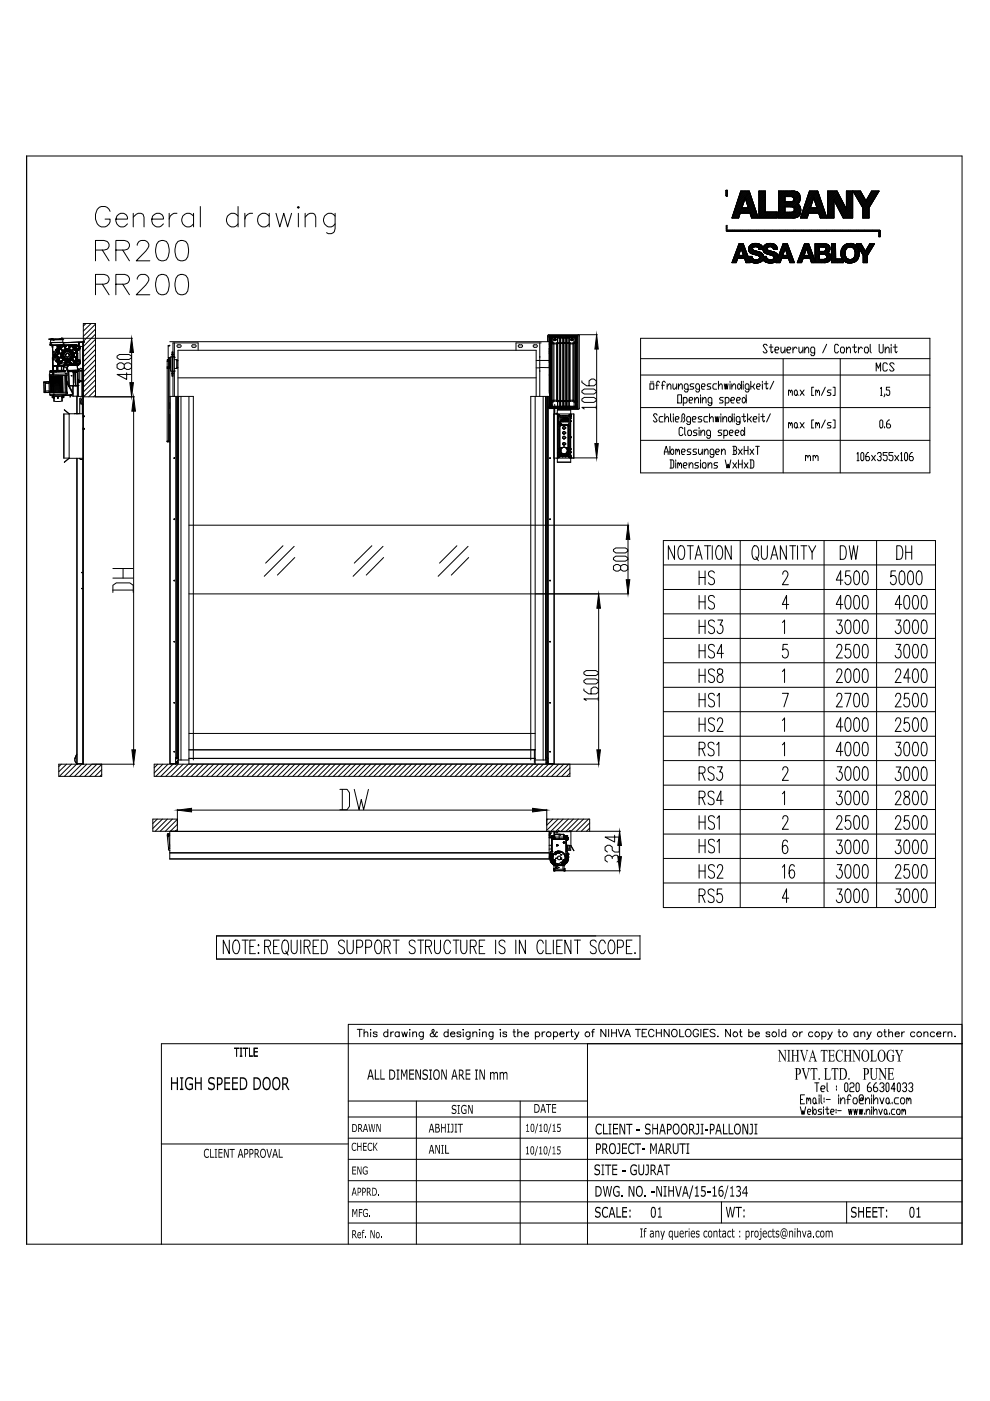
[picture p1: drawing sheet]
<svg xmlns="http://www.w3.org/2000/svg" width="210mm" height="297mm" viewBox="0 0 210 297" stroke-linecap="round" stroke-linejoin="round" font-family="sans-serif">
<!-- layer: 0 -->
<g fill="none" stroke="#000" stroke-width=".21">
<path d="M5.6 33.1h198.4v230.7h-198.4zM20.2 53h1.9l.6-.2a.99 .99 0 0 0 0-1.6l-.6-.2h-1.9v4.3M21.7 53l1.4 2.3M23.3 44.8a1.51 1.51 0 0 0-1.4-1.1 1.51 1.51 0 0 0-1.4 1.1 2.49 2.49 0 0 0 1 3.3 1.49 1.49 0 0 0 1.8-1.6h-1M24.6 46.5h2.4a1.23 1.23 0 0 0-1.2-1.3 1.23 1.23 0 0 0-1.2 1.3 1.35 1.35 0 0 0 .8 1.5 1.35 1.35 0 0 0 1.6-.5M24.6 53h1.8l.6-.2a.99 .99 0 0 0 0-1.6l-.6-.2h-1.8v4.3M26 53l1.4 2.3M28.3 46l1-.8h.6l.4 .2 .2 .6v2.1M28.3 45.2v2.9M29.1 52a1.14 1.14 0 0 1 .8-1h.8a1.08 1.08 0 0 1 .6 1.6l-2.4 2.7h2.9M29.1 59.2a1.14 1.14 0 0 1 .8-1h.8a1.08 1.08 0 0 1 .6 1.6l-2.4 2.7h2.9M32.2 46.5h2.4a1.23 1.23 0 0 0-1.2-1.3 1.23 1.23 0 0 0-1.2 1.3 1.35 1.35 0 0 0 .8 1.5 1.35 1.35 0 0 0 1.6-.5"/>
<path d="M33.6 51.2a1.38 1.38 0 0 1 2.1 .6 3.7 3.7 0 0 1-.4 3.3 1.39 1.39 0 0 1-2.1-.6 3.4 3.4 0 0 1 .4-3.3zM33.6 58.4a1.38 1.38 0 0 1 2.1 .6 3.7 3.7 0 0 1-.4 3.3 1.41 1.41 0 0 1-2.1-.6 3.5 3.5 0 0 1 .4-3.3zM35.9 45.2v2.9M37.5 45.2a1.42 1.42 0 0 0-1.6 1.3M37.7 51.2a1.43 1.43 0 0 1 2.1 .6 3.9 3.9 0 0 1-.4 3.3 1.39 1.39 0 0 1-2.1-.6 3.4 3.4 0 0 1 .4-3.3zM37.7 58.4a1.43 1.43 0 0 1 2.1 .6 3.9 3.9 0 0 1-.4 3.3 1.41 1.41 0 0 1-2.1-.6 3.5 3.5 0 0 1 .4-3.3zM41 45.8a1.39 1.39 0 0 0-2-.2 1.39 1.39 0 0 0 0 2.1 1.39 1.39 0 0 0 2-.2M41 45.2v2.9M42.5 43.8v4.3M50.5 45.8a1.43 1.43 0 0 0-2.5 .4 1.43 1.43 0 0 0 1.7 1.9l.8-.6M50.5 43.8v4.3M51.9 45.2v2.9"/>
<path d="M53.6 45.2a1.42 1.42 0 0 0-1.7 1.3M57.1 45.8a1.42 1.42 0 0 0-2.2-.1 1.42 1.42 0 0 0 .3 2.2 1.27 1.27 0 0 0 1.9-.4M57.1 45.2v2.9M58.5 45.2l.8 2.9 .9-2.9 .8 2.9 .8-2.9M63 44l.3-.2 .2 .2-.2 .2zM63.3 45.2v2.9M64.7 46l1-.8h.7l.3 .2 .2 .6v2.1M64.7 45.2v2.9M71 45.2v3.3l-.1 .6a1.17 1.17 0 0 1-1.7 .2M71 45.8a1.43 1.43 0 0 0-2.4 .4 1.43 1.43 0 0 0 1.6 1.9l.8-.6M154 41.5l.2 .2M154 47.8h-.1"/>
<path d="M154.2 47.9l-.3 .2M154.2 48.2l-.3 .2M154.2 48.3l-.3 .3M154.2 48.5l-.3 .2M154.2 48.7l-.3 .2M154.2 41.5v-1.1h-.3v1.1M154.2 48.8h32.3M154.2 47.8l-.3 .2M154.2 48l-.3 .3M154.2 48.8l-.2 .2M154.3 48.8l-.2 .3M154.5 48.8l-.3 .3"/>
<path d="M154.6 48.8l-.2 .3M154.8 48.8l-.3 .3M155 48.8l-.3 .3M155.1 48.8l-.3 .3M155.3 48.8l-.3 .3M155.4 48.8l-.2 .3M155.5 48.8l-.2 .3M155.7 48.8l-.2 .3M155.8 48.8l-.2 .3M156 48.8l-.2 .3M156.1 55.5l-.2 .2M156.2 48.8l-.3 .3"/>
<path d="M156.2 55.2l-.4 .5M156.3 55l-.7 .7M156.3 48.8l-.2 .3M156.5 48.8l-.3 .3M156.6 54l-1.3 1.4M156.6 46l-.1 .2M156.6 48.8l-.2 .3M156.7 54.2l-1.5 1.4M156.7 53.8l-1.3 1.3M156.7 45.8l-.3 .4M156.8 48.8l-.3 .3M156.8 51.7l-.2 .2"/>
<path d="M156.8 53.6l-1.3 1.3M156.8 45.6l-.6 .6M156.9 54.2l-1.6 1.5M156.9 45.4l-.8 .8M156.9 53.3l-1.3 1.3M156.9 48.8l-.2 .3M157 51.7l-.5 .5M157 53.1l-1.3 1.3M157 54.2l-1.5 1.5M157.1 40.5h1.7l2 5.7h-1.4l-.4-1h-2.1l-.3 1h-1.4zM157.1 52.8l-1.3 1.4M157.1 48.8l-.3 .3"/>
<path d="M157.1 52.7l.5 1.5h-1zM157.1 40.5v.1M157.2 54.2l-.7 .6M157.2 51.7l-.8 .7M157.2 48.8l-.2 .3M157.3 51.7l-.9 1M157.3 40.5l-.3 .3M157.3 54.2l-.7 .6M157.3 44l-2 2.1M157.4 44.1l-2.1 2.1M157.4 40.5l-.5 .5M157.4 43.8l-2.1 2.1"/>
<path d="M157.4 48.8l-.2 .3M157.5 51.7l-1.3 1.2M157.5 54.2l-.7 .6M157.5 43.5l-2.1 2.1M157.5 43.3l-2 2.1M157.5 44.1l-2.1 2.1M157.5 48.8l-.2 .3M157.6 51.7h-.9l-1.5 4M157.6 51.7l1 2.7h.8M157.6 51.7l-1.5 1.4M157.6 40.5l-.7 .7M157.6 51.8l-1.5 1.6"/>
<path d="M157.6 54.2l-.6 .6M157.6 43.1l-2.1 2M157.7 52l-1.7 1.7M157.7 44.1l-2.1 2.1M157.7 52l-1.8 1.9M157.7 42.9l-2.1 2M157.7 48.8l-.2 .3M157.7 52.2l-.5 .6M157.7 40.5l-.9 1M157.7 42.6l-2 2.1M157.8 52.3l-.6 .6M157.8 52.4l-.6 .6"/>
<path d="M157.8 42.4l-2 2.1M157.8 44.1l-2.1 2.1M157.9 48.8l-.3 .3M157.9 52.5l-.6 .6M157.9 54.8h-1.5l-.3 .9h-.9M157.9 54.8l.3 .9h.9M157.9 40.5l-1.2 1.2M157.9 52.6l-.6 .6M157.9 42.2l-2.1 2.1M158 52.7l-.6 .6M158 44.1l-2.1 2.1M158 52.8l-.6 .6"/>
<path d="M158 42l.7 2.1h-1.4zM158 48.8l-.3 .3M158 52.9l-.5 .7M158 40.5l-1.4 1.4M158.1 53.1l-.6 .6M158.1 53.2l-.6 .6M158.1 44.1l-1 1.1M158.2 53.3l-.6 .6M158.2 40.5l-1.7 1.7M158.2 48.8l-.3 .3M158.2 53.4l-.6 .6M158.3 53.5l-.7 .6"/>
<path d="M158.3 53.6l-1.2 1.2M158.3 44.1l-1.1 1.1M158.3 48.8l-.3 .3M158.3 53.7l-1 1.1M158.3 40.5l-1.8 1.9M158.4 53.8l-.9 1M158.4 53.9l-.8 .9M158.4 44.1l-1 1.1M158.5 54.1l-.8 .7M158.5 48.8l-.3 .3M158.5 54.2l-.6 .6M158.5 40.5l-2.1 2.1"/>
<path d="M158.6 54.3l-.7 .6M158.6 44.1l-1.1 1.1M158.6 48.8l-.2 .3M158.6 54.4l-.6 .6M158.6 40.5l-2.3 2.4M158.7 52.6l.1 .6M158.8 53.2v.2M158.8 48.8l-.3 .3M158.8 54.4l-.8 .8M158.8 40.5l-2.6 2.6M158.8 53.4l.6 .4M158.9 40.6l-2.8 2.7"/>
<path d="M158.9 54.4l-.9 .9M158.9 40.7l-2.8 2.8M158.9 40.8l-2.9 3M158.9 48.8l-.2 .3M159 55.4l-.3 .3M159 41l-3.1 3M159 55.5l-.2 .2M159 55.4l-.1-.1 .2 .4M159 55.4l.3 .2M159 41l-1 1.1M159.1 55.6l-.1 .1M159.1 41.2l-1.1 1"/>
<path d="M159.1 48.8l-.3 .3M159.1 54.4l-1 1M159.1 41.3l-1 1M159.1 41.4l-1 1M159.2 41.5l-1 1M159.2 41.6l-1 1M159.2 48.8l-.2 .3M159.3 54.4l-1.2 1.1M159.3 55.6l.6 .2M159.3 41.8l-1 1M159.3 51.8l-.5 .5M159.3 41.8l-1 1.1"/>
<path d="M159.4 53.8l.3 .1M159.4 42l-1.1 1M159.4 54.4v.1M159.4 54.4l-1.3 1.2M159.4 42.1l-1 1M159.4 42.2l-1 1M159.4 48.8l-.3 .3M159.4 54.5l-1.1 1.2M159.4 54.5v.1M159.4 54.6l.4 .4 .4 .1M159.4 54.6l-1 1.1M159.4 42.3l-1 1"/>
<path d="M159.5 54.7l-.9 1M159.5 42.4l-1 1M159.5 42.6l-1 1M159.5 48.8l-.2 .3M159.6 52.8v.2M159.6 52.7l-.8 .7M159.6 52.8l-.7 .6M159.6 54.8l-.6 .6M159.6 42.6l-1 1.1M159.6 51.7l-.9 .9M159.6 52.9l-.6 .6M159.6 53l.6 .2"/>
<path d="M159.6 42.8l-1 1M159.7 54.9l-.6 .5M159.7 42.9l-1.1 1M159.7 48.8l-.3 .3M159.7 53.9l1.1 .3M159.7 53l-.6 .6M159.7 43l-1 1M159.7 55l-.5 .5M159.7 43.1l-2 2.1M159.8 53.1l-.6 .6M159.8 43.2l-2 2M159.8 51.7l-1.1 1.1"/>
<path d="M159.8 55l-.5 .6M159.8 43.4l-1.8 1.8M159.9 48.8l-.3 .3M159.9 43.4l-1.8 1.8M159.9 43.6l-1.6 1.6M159.9 53.1l-.6 .6M159.9 52.3l-.3 .2v.3M159.9 43.7l-1.4 1.5M159.9 55l-.5 .6M159.9 51.6l-.9 .4-.3 .6M159.9 51.6l1.2 .2M159.9 43.8l-1.3 1.4"/>
<path d="M160 51.6l-1.3 1.3M160 53.1l-.6 .7M160 48.8l-.3 .3M160 43.9l-1.2 1.3M160 44l-1.1 1.2M160.1 55.1l-.6 .5M160.1 44.2l-1 1M160.1 53.2l-.6 .6M160.1 44.3l-1 1M160.2 48.8l-.3 .3M160.2 51.6l-1.5 1.5M160.2 44.4l-1.1 1"/>
<path d="M160.2 55.1l-.6 .6M160.2 44.5l-1.1 1M160.2 53.2l-.6 .7M160.2 53.2l.5 .2M160.2 44.6l-1 1M160.3 51.6l-1.5 1.5M160.3 44.7l-1.1 1.1M160.3 48.8l-.2 .3M160.3 44.8l-1 1.1M160.3 45l-1 1M160.4 53.2l-.7 .7M160.4 52.3h-.5"/>
<path d="M160.4 52.3h.1M160.4 55.1l-.7 .6M160.4 45.1l-1 1M160.4 45.2l-1 1M160.5 45.3l-.9 .9M160.5 51.6l-1.7 1.7M160.5 48.8l-.3 .3M160.5 45.4l-.8 .8M160.5 53.3l-.7 .6M160.5 52.3l.3 .2M160.5 55.1l-.6 .6M160.5 45.5l-.6 .7"/>
<path d="M160.6 51.7l-.7 .6M160.6 45.6l-.6 .6M160.6 48.8l-.2 .3M160.6 53.3l-.7 .6M160.6 45.8l-.4 .4M160.7 45.9l-.4 .3M160.7 51.7l-.6 .6M160.7 46l-.2 .2M160.7 53.4h.1M160.7 53.4l-.6 .6M160.8 55l-.8 .8M160.8 46.1l-.2 .1"/>
<path d="M160.8 48.8l-.3 .3M160.8 54.2l.2 .2 .1 .3M160.8 52.5l.1 .4h.9l.1 .5M160.8 51.7l-.6 .6M160.8 53.4h.3M160.8 53.4l-.6 .6M160.9 48.8l-.2 .3M161 51.7l-.6 .6M161 53.4l-.7 .6M161.1 51.8l-.6 .5M161.1 54.7l-.4 .3-.5 .1M161.1 51.8l.2 .1"/>
<path d="M161.1 48.8l-.3 .3M161.1 53.4l-.6 .7M161.1 53.4l.3 .2M161.1 40.5l-.2 .2M161.2 51.8l-.6 .6M161.2 53.5l-.6 .6M161.2 48.8l-.2 .3M161.3 51.9l-.6 .5M161.3 51.9l.3 .4M161.3 40.5l-.4 .3M161.3 53.5l-.6 .7M161.3 52l-.5 .5"/>
<path d="M161.4 48.8l-.3 .3M161.4 53.6l-.6 .6M161.4 53.6l.4 .3 .1 .5h.6M161.4 52l-.6 .6M161.4 40.5l-.5 .5M161.5 53.7l-.6 .6M161.5 52.1l-.6 .6M161.6 48.8l-.3 .3M161.6 52.2l-.7 .6M161.6 53.7l-.6 .6M161.6 40.5l-.7 .7M161.6 52.3l.1 .2"/>
<path d="M161.6 52.3l-.6 .6M161.6 53.8l-.6 .6M161.7 48.8l-.3 .3M161.7 52.4l-.5 .5M161.7 52.5l-.4 .4M161.7 52.6l-.2 .3M161.7 53.9l-.6 .6M161.7 40.5l-.8 .8M161.8 54l-.7 .7M161.8 55.1l-.5 .4M161.8 54.1l-1.6 1.7M161.9 48.8l-.3 .3"/>
<path d="M161.9 54.2l-1.6 1.6M161.9 54.3l-1.4 1.5M161.9 40.5l-1 1M161.9 53.4l.3 .2M162 55.3l-.2-.3a1.7 1.7 0 0 1-1.9 .8M162 55.3l.3 .2M162 48.8l-.2 .3M162 54.4l-1.4 1.3M162 40.5l-1.1 1.1M162.2 48.8l-.3 .3M162.2 53.6l.2 .2M162.2 54.4l-1.4 1.3"/>
<path d="M162.2 40.5l-1.3 1.3M162.3 40.5h-1.4v5.7h3.9v-1.2M162.3 45h2.5M162.3 43.5l-1.4 1.3M162.3 44l-1.4 1.3M162.3 44.6l-1.4 1.3M162.3 44.9l-1.3 1.3M162.3 55.5l.7 .2M162.3 40.6l-1.4 1.3M162.3 41l-1.4 1.4M162.3 42.3l-1.4 1.3M162.3 42.7l-1.4 1.4"/>
<path d="M162.3 43l-1.4 1.4M162.3 43.8l-1.4 1.3M162.3 44.3l-1.4 1.3M162.3 41.3l-1.4 1.4M162.3 41.8l-1.4 1.4M162.3 42.6l-1.4 1.3M162.3 44.7l-1.4 1.4M162.3 40.5v4.5M162.3 40.7l-1.4 1.4M162.3 40.9l-1.4 1.3M162.3 41.2l-1.4 1.3M162.3 41.5l-1.4 1.3"/>
<path d="M162.3 41.7l-1.4 1.3M162.3 42l-1.4 1.3M162.3 42.1l-1.4 1.3M162.3 42.4l-1.4 1.3M162.3 42.9l-1.4 1.3M162.3 43.2l-1.4 1.3M162.3 43.4l-1.4 1.3M162.3 43.7l-1.4 1.3M162.3 44.1l-1.4 1.3M162.3 44.4l-1.4 1.3M162.3 48.8l-.2 .3M162.3 54.4l-1.2 1.2"/>
<path d="M162.3 45l-1.2 1.2M162.4 51.8l-.5 .6M162.4 53.8l.4 .1M162.4 48.8l-.2 .3M162.5 45l-1.2 1.2M162.5 54.4v.1M162.5 54.4l-.7 .6M162.5 54.5l-.6 .6M162.5 54.6l-.6 .6M162.6 54.7l-.6 .6M162.6 48.8l-.2 .3M162.6 52.7l-.7 .7"/>
<path d="M162.6 52.8l-.6 .6M162.6 54.8l-.5 .6M162.7 52.5v.5M162.7 53l.1 .1M162.7 51.7l-.9 .9M162.7 52.9l-.6 .6M162.7 45l-1.3 1.2M162.7 52.5h.1M162.7 54.9l-.5 .5M162.7 53l-.5 .6M162.8 48.8l-.3 .3M162.8 53.9l.8 .2"/>
<path d="M162.8 55l-.5 .5M162.8 45l-1.2 1.2M162.8 53.1l-.6 .6M162.8 53.1h.3M162.9 51.7l-1.3 1.2M162.9 48.8l-.2 .3M162.9 55l-.5 .6M163 45l-1.3 1.2M163 55.7l.1 .1M163 53.1l-.6 .6M163 55l-.6 .6M163.1 48.8l-.3 .3"/>
<path d="M163.1 51.6l-1.3 1.3M163.1 53.1l.2 .1M163.1 53.1l-.7 .7M163.1 45l-1.2 1.2M163.1 55.8h.4M163.2 55.1l-.6 .5M163.2 51.6l-1.4 1.5M163.2 53.2l-.6 .6M163.3 48.8l-.3 .3M163.3 45l-1.3 1.2M163.3 53.2l.2 .1M163.3 53.2l-.6 .7"/>
<path d="M163.3 55.1l-.6 .6M163.4 51.6l-1.6 1.6M163.4 48.8l-.3 .3M163.4 45l-1.2 1.2M163.4 53.2l-.6 .7M163.5 52.3h-.6l-.2 .2M163.5 52.3l.2 .1M163.5 55.1l-.7 .6M163.5 51.6l-1.6 1.7M163.5 51.6l-1.1 .2a1.15 1.15 0 0 0-.6 1l-.1-.3M163.5 51.6l.7 .2M163.5 53.3l.3 .1"/>
<path d="M163.5 45l-1.2 1.2M163.5 48.8l-.2 .3M163.5 53.3l-.6 .6M163.6 54.1l.2 .1M163.6 51.7l-.6 .6M163.6 55l-.6 .7M163.7 52.4l.3 .5h.8v-.3M163.7 53.3l-.7 .6M163.7 45l-1.2 1.2M163.7 48.8l-.2 .3M163.8 54.2l.2 .1M163.8 53.4h.4"/>
<path d="M163.8 51.7l-.6 .6M163.8 53.4l-.6 .6M163.8 48.8l-.2 .3M163.8 55l-.7 .8M163.9 45l-1.2 1.2M163.9 51.7l-.6 .6M163.9 53.4l-.6 .6M164 54.3a.48 .48 0 0 1 .1 .5 .48 .48 0 0 1-.6 .3l-.5-.1-.5-.5M164 45l-1.2 1.2M164 48.8l-.2 .3M164 51.7l-.5 .6M164.1 53.4l-.7 .7"/>
<path d="M164.1 51.8l-.5 .5M164.1 53.4l-.6 .7M164.1 48.8l-.2 .3M164.2 45l-1.2 1.2M164.2 51.8l.4 .4M164.2 53.4l.2 .1M164.2 51.8l-.5 .6M164.3 53.5l-.7 .6M164.3 48.8l-.2 .3M164.3 51.9l-.5 .5M164.4 53.5l.1 .1M164.4 53.5l-.6 .7"/>
<path d="M164.4 45l-1.3 1.2M164.4 55.5l-.9 .3M164.4 52l-.6 .5M164.5 45l-1.2 1.2M164.5 48.8l-.3 .3M164.5 55.5h-.1M164.5 53.6l.1 .1M164.5 52l-.6 .6M164.5 53.6l-.7 .6M164.6 52.1l-.6 .6M164.6 53.7l-.7 .6M164.6 48.8l-.2 .3"/>
<path d="M164.6 45l-1.2 1.2M164.6 55.3l-.1 .4h.9l.3-.9h1.5l.3 .9M164.6 52.2l.2 .4M164.6 53.7l.3 .3M164.6 52.2l-.6 .6M164.6 53.7l-.6 .6M164.7 52.3l-.6 .6M164.7 52.4l-.4 .5M164.7 53.8l-.6 .7M164.8 45l-1.3 1.2M164.8 45.1l-1.1 1.1M164.8 45.4l-.8 .8"/>
<path d="M164.8 45.6l-.6 .6M164.8 45.9l-.3 .3M164.8 48.8l-.3 .3M164.8 52.5l-.4 .4M164.8 53.9l-.7 .6M164.8 45.3l-.9 .9M164.8 45.7l-.4 .5M164.8 46l-.2 .2M164.8 52.6l-.2 .3M164.8 52.8l-.1 .1M164.9 54l-.8 .8M164.9 54v.2"/>
<path d="M164.9 54.1l-1.7 1.7M164.9 48.8l-.2 .3M164.9 54.2l.1 .3M164.9 54.2l-1.5 1.6M164.9 54.3l-1.4 1.5M165 54.5l-1.3 1.2M165.1 48.8l-.3 .3M165.2 40.5l-.1 .2M165.2 48.8l-.2 .3M165.4 48.8l-.3 .3M165.4 40.5l-.3 .4M165.5 55.5l-.2 .2"/>
<path d="M165.5 48.8l-.2 .3M165.5 55.3l-.3 .4M165.6 40.5l-.5 .5M165.6 55l-.6 .7M165.7 40.5l-.6 .7M165.7 48.8l-.2 .3M165.7 54.8l-.8 .9M165.8 48.8l-.2 .3M165.9 40.5l-.8 .8M166 54.1l-1.4 1.4M166 48.8l-.3 .3M166 40.5l-.9 1"/>
<path d="M166 53.9l-1.6 1.6M166 51.7l-1 2.8M166 51.7h.9l1.5 4M166 51.7h.1M166.1 54.2l-1.5 1.5M166.1 53.7l-2 1.9M166.2 40.5l-1.1 1.1M166.2 48.8l-.3 .3M166.2 51.7l-.3 .3M166.2 53.4l-2.3 2.3M166.2 54.2l-1.5 1.5M166.3 48.8l-.3 .3"/>
<path d="M166.3 53.1l-1.3 1.4M166.3 40.5l-1.2 1.3M166.3 51.7l-.5 .6M166.4 52.9l-1.3 1.3M166.4 54.2l-.7 .6M166.4 42l-1.3 1.3M166.4 42.4l-1.3 1.4M166.4 44.4l-1.3 1.4M166.4 41.8l-1.3 1.4M166.4 42.1l-1.3 1.3M166.4 42.3l-1.3 1.3M166.4 42.6l-1.3 1.3"/>
<path d="M166.4 42.7l-1.3 1.4M166.4 44l-1.3 1.3M166.4 44.1l-1.3 1.3M166.4 44.3l-1.3 1.3M166.4 44.6l-1.3 1.3M166.4 44.8l-1.3 1.3M166.4 44.9l-1.3 1.3M166.4 45l-1.2 1.2M166.5 52.7h.1M166.5 52.7l.5 1.5h-1zM166.5 48.8l-.3 .3M166.5 40.5l-1.4 1.4"/>
<path d="M166.5 51.7l-.8 .8M166.6 42.8l-1.5 1.4M166.6 54.2l-.7 .6M166.6 45l-1.2 1.2M166.6 48.8l-.2 .3M166.6 40.5l-1.5 1.6M166.7 42.8l-1.6 1.6M166.7 51.7l-1.1 1M166.7 54.2l-.7 .6M166.7 45l-1.1 1.2M166.8 48.8l-.3 .3M166.8 40.5l-1.7 1.7"/>
<path d="M166.8 51.7l-1.3 1.3M166.8 42.8l-1.7 1.7M166.8 54.2l-.6 .6M166.9 45l-1.2 1.2M166.9 40.5l-1.8 1.9M166.9 48.8l-.2 .3M166.9 51.7l-1.4 1.5M167 51.9l-1.6 1.6M167 42.8l-1.9 1.9M167 52l-1.8 1.7M167.1 45l-1.2 1.2M167.1 48.8l-.3 .3"/>
<path d="M167.1 52.1l-1.9 1.9M167.1 40.5l-2 2M167.1 52.2l-.6 .6M167.1 42.8l-2 2M167.1 52.3l-.5 .6M167.2 45l-1.2 1.2M167.2 52.4l-.6 .6M167.2 48.8l-.2 .3M167.2 52.5l-.6 .6M167.3 40.5l-2.2 2.2M167.3 52.6l-.6 .6M167.3 42.8l-2.2 2.2"/>
<path d="M167.3 52.8l-.6 .6M167.4 45l-1.2 1.2M167.4 52.8l-.6 .7M167.4 40.5l-2.3 2.4M167.4 48.8l-.3 .3M167.4 53l-.6 .6M167.4 42.8l-2.3 2.3M167.4 53.1l-.6 .6M167.5 55.7h.9M167.5 53.2l-.7 .6M167.5 45l-1.2 1.2M167.5 48.8l-.2 .3"/>
<path d="M167.5 53.3l-.6 .6M167.6 40.5l-2.5 2.5M167.6 53.4l-.7 .6M167.6 42.8l-1 1M167.6 53.5l-1.3 1.3M167.7 45l-1.2 1.2M167.7 53.7l-1.2 1.1M167.7 48.8l-.3 .3M167.7 53.8l-1 1M167.7 40.5l-1.1 1.2M167.7 53.9l-.9 .9M167.8 42.8l-1.1 1"/>
<path d="M167.8 54l-.8 .8M167.8 45l-1.2 1.2M167.8 54.1l-.7 .7M167.9 40.5l-1.2 1.2M167.9 48.8l-.3 .3M167.9 54.2l-.7 .6M167.9 54.3l-.6 .7M168 42.7h.1M168 42.7l-1.2 1.1M168 54.4l-.7 .7M168 45l-1.2 1.2M168 48.8l-.3 .3"/>
<path d="M168 54.5l-.7 .7M168 40.5l-1.2 1.2M168 54.7l-.6 .6M168.1 43.9l-1.7-.1v1.2M168.1 43.9h.2M168.1 54.8l-.7 .6M168.1 41.8l-.2-.1h-1.5v1.1l1.6-.1M168.1 42.7h.1M168.1 41.8l.1 .2M168.1 54.9l-.7 .6M168.2 42.7h.1M168.2 40.5l-1.2 1.2"/>
<path d="M168.2 45l-1.3 1.2M168.2 48.8l-.3 .3M168.2 55l-.7 .6M168.2 42.6l-1.2 1.2M168.2 55.1l-.6 .6M168.2 42l.1 .4M168.2 55.2l-.4 .5M168.3 44.9h.1M168.3 43.9h.1M168.3 42.4l-.1 .2M168.3 48.8l-.3 .3M168.3 55.3l-.4 .4"/>
<path d="M168.3 44h.1M168.3 44.9l-.3 .1h-1.6M168.3 40.5l-1.2 1.2M168.3 55.4l-.2 .3M168.4 44l-.1 .9M168.4 44.1h.1M168.4 55.6l-.2 .1M168.4 55.6v.1M168.5 40.5l-1.2 1.2M168.5 48.8l-.3 .3M168.6 40.6l-3.5-.1v5.7h3.3l.7-.2 .4-.4M168.6 40.6h.1"/>
<path d="M168.6 40.6l-1.1 1.1M168.6 48.8l-.2 .3M168.7 40.6h.1M168.7 40.6l-1.1 1.1M168.8 48.8l-.3 .3M168.8 40.6l.2 .1M168.8 40.6l-1 1.1M168.9 48.8l-.2 .3M169 40.7l.4 .3M169 40.7l-1.1 1M169.1 40.7l-1.1 1M169.1 48.8l-.3 .3"/>
<path d="M169.1 43.2l-.7 .8M169.1 43.2l.1 .1M169.1 40.8l-1 1M169.2 43.2h-.1M169.2 43.3l.1 .1M169.2 40.8l-1 1.1M169.2 43.3l-.8 .8M169.2 48.8l-.2 .3M169.3 43.1l-.1 .1M169.3 43.4h.1M169.3 40.9l-1.1 1.1M169.3 43.4l-.9 .9"/>
<path d="M169.4 41l.2 .5a1.65 1.65 0 0 1-.4 1.7M169.4 43.4l.2 .4M169.4 41l-1.1 1.1M169.4 43.4l-1 1M169.4 48.8l-.3 .3M169.4 41.1l-1.1 1.2M169.5 41.2l-1.2 1.2M169.5 43.5l-1.1 1.1M169.5 43.6l-1.1 1.1M169.5 41.3l-1.3 1.3M169.5 48.8l-.2 .3M169.6 41.4l-2.5 2.4"/>
<path d="M169.6 42.7l-1.3 1.2M169.6 42.5l-1.4 1.4 .2 .1M169.6 41.5l-2.3 2.3M169.6 41.7l-2.1 2.1M169.6 43.7l-2.5 2.5M169.6 43.8l.2 .5M169.6 41.8l-2 2M169.6 42l-1.8 1.8M169.6 42.1l-1.7 1.7M169.6 42.3l-1.5 1.6M169.6 43.8l-2.3 2.4M169.6 45.4l-.7 .7"/>
<path d="M169.7 43.9l-2.3 2.3M169.7 48.8l-.3 .3M169.7 44l-2.1 2.2M169.7 44.2l-2 2M169.7 44.9l-1.2 1.3M169.7 45.1l-1 1.1M169.8 44.7l-.2 .9-.4 .3M169.8 44.3v.4M169.8 44.3l-1.9 1.9M169.8 44.5l-1.8 1.7M169.8 44.6l-1.6 1.6M169.8 44.8l-1.5 1.4"/>
<path d="M169.9 48.8l-.3 .3M170 55.6l-.1 .1M170 48.8l-.3 .3M170.1 55.4l-.3 .3M170.2 48.8l-.3 .3M170.2 55.2l-.6 .5M170.2 54.9l-.7 .8M170.3 48.8l-.2 .3M170.4 48.8l-.2 .3M170.5 54l-1.3 1.3M170.5 54.2l-1.4 1.4M170.6 48.8l-.2 .3"/>
<path d="M170.6 53.7l-1.3 1.4M170.7 51.7l-.2 .1M170.7 53.5l-1.3 1.3M170.7 54.2l-1.6 1.5M170.8 48.8l-.3 .3M170.8 53.3l-1.3 1.3M170.8 51.7l-.4 .4M170.8 54.2l-1.5 1.5M170.9 53l-1.3 1.3M170.9 48.8l-.2 .3M171 52.8l-1.3 1.3M171 51.7l-.7 .6"/>
<path d="M171 52.7h.1M171 52.7l.5 1.5h-1zM171 54.2l-.6 .6M171.1 48.8l-.3 .3M171.1 51.7l-.9 .9M171.2 46.1l-.1 .1M171.2 54.2l-.7 .6M171.2 48.8l-.2 .3M171.3 45.9l-.3 .3M171.3 45.7l-.5 .5M171.3 51.7l-1.1 1.1M171.3 54.2l-.6 .6"/>
<path d="M171.4 45.4l-.8 .8M171.4 48.8l-.3 .3M171.4 51.7l-1.3 1.4M171.5 45.2l-1 1M171.5 54.2l-.7 .6M171.5 51.8l-1.6 1.6M171.5 48.8l-.2 .3M171.5 51.9l-1.6 1.7M171.6 52l-1.8 1.8M171.6 52.1l-.6 .6M171.7 48.8l-.3 .3M171.7 52.3l-.6 .5"/>
<path d="M171.7 40.5l-.1 .2M171.7 52.3l-.6 .7M171.8 54.8h-1.5l-.4 .9M171.8 54.8l.3 .9M171.8 52.5l-.7 .6M171.8 44.1l-2.1 2.1M171.8 52.6l-.6 .6M171.8 44.1h1.4M171.8 44.1l.7-2.1 .7 2.1M171.8 48.8l-.2 .3M171.8 52.7l-.6 .6M171.9 43.9l-2.1 2"/>
<path d="M171.9 52.8l-.6 .6M171.9 40.5l-.4 .4M171.9 52.9l-.6 .6M172 43.6l-2.1 2.1M172 44.1l-2.1 2.1M172 53l-.7 .7M172 40.5l-.6 .6M172 48.8l-.2 .3M172 53.1l-.6 .6M172.1 43.4l-2.1 2.1M172.1 53.3l-.7 .6M172.1 53.4l-.6 .6"/>
<path d="M172.1 44.1l-2.1 2.1M172.1 53.5l-.6 .6M172.1 43.2l-2 2.1M172.1 48.8l-.2 .3M172.2 42.9l-2.1 2.1M172.2 53.6l-1.2 1.2M172.2 40.5l-.9 .8M172.2 53.7l-1.1 1.1M172.3 42.7l-2.1 2.1M172.3 53.8l-1 1M172.3 44.1l-2.1 2.1M172.3 40.5l-1 1"/>
<path d="M172.3 48.8l-.2 .3M172.3 53.9l-.9 .9M172.4 42.5l-2.1 2M172.4 54l-.8 .8M172.4 54.2l-.7 .6M172.4 42.3l-2 2M172.4 44.1l-2.1 2.1M172.4 54.2l-.6 .7M172.4 48.8l-.2 .3M172.5 40.5l-1.3 1.3M172.5 42.1l-2.1 2M172.5 54.4l-.7 .6"/>
<path d="M172.5 54.5l-.7 .6M172.5 54.6l-.6 .7M172.6 54.7l-.7 .6M172.6 44.1l-1.1 1.1M172.6 54.8l-.6 .7M172.6 48.8l-.2 .3M172.6 54.9l-.6 .7M172.6 40.5l-1.5 1.5M172.7 55l-.6 .7M172.7 55.1l-.5 .6M172.7 44.1l-1 1.1M172.8 40.5l-1.8 1.8"/>
<path d="M172.8 55.3l-.4 .4M172.8 48.8l-.3 .3M172.9 44.1l-1.1 1.1M172.9 48.8l-.3 .3M172.9 51.7l-.1 .1M172.9 40.5l-1.9 2M173 44.1l-1 1.1M173.1 48.8l-.3 .3M173.1 40.5l-2.2 2.2M173.1 51.7l-.3 .3M173.2 44.1l-1.1 1.1M173.2 40.5l-2.4 2.4"/>
<path d="M173.2 48.8l-.2 .3M173.3 51.7l-.5 .4M173.4 40.5h-1.8l-1.9 5.7h1.4M173.4 40.5l1.9 5.7h-1.4l-.3-1h-2.1l-.4 1M173.4 40.5l-2.7 2.7M173.4 48.8l-.3 .3M173.4 40.7l-2.7 2.7M173.4 51.7l-.6 .6M173.5 40.7l-2.9 2.9M173.5 40.9l-3 3M173.5 41l-1 1M173.5 48.8l-.2 .3"/>
<path d="M173.6 51.7l-.8 .8M173.6 41.1l-1 1M173.6 41.2l-1 1M173.7 41.3l-1.1 1M173.7 41.5l-1 1M173.7 54.5l-1.2 1.2M173.7 54.7l-1 1M173.7 55l-.7 .7M173.7 52.5l-.9 .9M173.7 52.7l-.9 .8M173.7 52.8l-.9 .9M173.7 53l-.9 .8"/>
<path d="M173.7 53.1l-.9 .9M173.7 53.3l-.9 .9M173.7 54l-.9 .9M173.7 54.2l-.9 .8M173.7 54.3l-.9 .9M173.7 54.8l-.8 .9M173.7 48.8l-.2 .3M173.8 41.5l-1.1 1.1M173.8 51.7l-1 .9M173.8 41.7l-1 1M173.8 48.8l-.2 .3M173.8 53.3l-1 1"/>
<path d="M173.8 55l-.6 .7M173.8 41.8l-1 1M173.8 41.9l-.9 1M173.9 42l-1 1M173.9 51.7l-1.1 1.1M173.9 42.1l-1 1.1M174 42.3l-1.1 1M174 53.3l-1.2 1.2M174 42.3l-1 1.1M174 48.8l-.2 .3M174 55l-.7 .7M174 42.5l-1 1"/>
<path d="M174 51.7l-1.2 1.2M174.1 42.6l-1 1M174.1 42.7l-1 1M174.1 48.8l-.2 .3M174.1 53.3l-1.3 1.3M174.1 55l-.6 .7M174.2 42.8l-1 1M174.2 51.7l-1.4 1.4M174.2 42.9l-1 1.1M174.3 43.1l-1.1 1M174.3 43.2l-2 2M174.3 53.3l-1.5 1.5"/>
<path d="M174.3 55l-.7 .7M174.3 48.8l-.3 .3M174.3 43.3l-1.9 1.9M174.3 51.7l-1.5 1.5M174.3 43.4l-1.7 1.8M174.4 43.5l-1.7 1.7M174.4 55l-.6 .7M174.4 53.3l-.6 .6M174.4 43.6l-1.5 1.6M174.5 48.8l-.3 .3M174.5 43.7l-1.4 1.5M174.5 43.9l-1.3 1.3"/>
<path d="M174.5 51.7l-.7 .7M174.6 44l-1.2 1.2M174.6 44.1l-1.1 1.1M174.6 48.8l-.3 .3M174.6 53.3l-.6 .6M174.6 55l-.7 .7M174.6 51.7l-.6 .7M174.6 44.2l-1 1M174.7 44.3l-1.1 1.1M174.7 44.4l-1 1.1M174.7 52.4h.2M174.7 52.4h-1v.9h1.1"/>
<path d="M174.8 44.7l-1 1M174.8 53.9h-1.1v1.1h1.2M174.8 53.9l.2 .1M174.8 48.8l-.3 .3M174.8 53.3l-.7 .6M174.8 55l-.7 .7M174.8 44.5l-1.1 1.1M174.8 51.7l-.7 .7M174.8 44.8l-1 1M174.9 52.4l.1 .1M174.9 44.9l-1.1 1M174.9 45l-1 1"/>
<path d="M174.9 51.7h-2.1v3.7l-1.3-3.7h-.9l-1.5 4h.8M174.9 45.1l-1 1.1M174.9 48.8l-.2 .3M174.9 55l-.7 .7M174.9 51.7h.2M174.9 51.7l-.6 .7M175 45.2l-1 1M175 45.4l-.8 .8M175 52.5l.1 .1M175 54h.1M175.1 45.5l-.8 .7M175.1 48.8l-.3 .3"/>
<path d="M175.1 45.6l-.6 .6M175.1 52.6v.5l-.3 .2M175.1 54l.2 .6-.4 .4M175.1 51.7l.5 .2 .3 .4M175.1 51.7l-.7 .7M175.1 45.7l-.5 .5M175.2 55.6l-3.1 .1M175.2 45.8l-.4 .4M175.2 48.8l-.2 .3M175.2 51.7l-.6 .7M175.2 45.9l-.3 .3M175.2 46l-.1 .2"/>
<path d="M175.3 46.2h-.1M175.4 51.8l-.7 .6M175.4 48.8l-.3 .3M175.4 53.5l.4 .2M175.4 51.8l-.5 .6M175.4 53.5l-.4 .5M175.5 40.5v5.7h1.3v-3.8l2 3.8M175.5 40.5h2M175.5 48.8l-.2 .3M175.6 51.9l-.6 .6M175.6 53.6l-.5 .4M175.6 40.5l-.1 .1"/>
<path d="M175.7 52l-.7 .5M175.7 53.6l-.5 .5M175.7 40.5l-.2 .2M175.7 48.8l-.3 .3M175.7 52l-.6 .6M175.8 53.7l.1 .1M175.8 52.1l-.7 .7M175.8 53.7l-.6 .5M175.8 48.8l-.2 .3M175.9 40.5l-.4 .4M175.9 53.1l-.5 .4M175.9 52.2l-.8 .7"/>
<path d="M175.9 53.7l-.6 .6M175.9 52.3l-1.6 1.6M175.9 52.3l.1 .6M175.9 53.8l.1 .1M175.9 53.8l-.6 .7M176 52.4l-1.5 1.5M176 52.5l-1.4 1.4M176 52.7l-1.2 1.2M176 52.9l-.4 .5M176 52.9l-1.1 1M176 53.9l-.7 .7M176 53.9v.1"/>
<path d="M176 48.8l-.3 .3M176 54l.2 .4M176 54l-1.6 1.7M176 40.5l-.5 .5M176.1 54.1l-1.5 1.6M176.1 54.2l-1.4 1.5M176.1 54.9l-.7 .7M176.2 40.5l-.7 .7M176.2 54.5l-1.2 1.1M176.2 54.4v.1a1.18 1.18 0 0 1-1 1.1M176.2 48.8l-.3 .3M176.2 54.4l-1.3 1.3"/>
<path d="M176.2 54.7l-1 .9M176.3 48.8l-.3 .3M176.3 40.5l-.8 .9M176.3 51.7v.1M176.5 40.5l-1 1M176.5 48.8l-.3 .3M176.5 51.7l-.2 .2M176.6 48.8l-.2 .3M176.6 40.5l-1.1 1.2M176.7 51.7l-.4 .4M176.8 48.8l-.3 .3M176.8 43.1l-1.3 1.3"/>
<path d="M176.8 42.6l-1.3 1.4M176.8 42.8l-1.3 1.3M176.8 43.6l-1.3 1.3M176.8 43.9l-1.3 1.3M176.8 44l-1.3 1.4M176.8 44.3l-1.3 1.3M176.8 45.1l-1.1 1.1M176.8 45.3l-.9 .9M176.8 46l-.2 .2M176.8 51.7l-.5 .5M176.8 45.6l-.6 .6M176.8 45.9l-.3 .3"/>
<path d="M176.8 44.8l-1.3 1.3M176.8 45.7l-.5 .5M176.8 40.5l-1.3 1.3M176.8 42.5l-1.3 1.3M176.8 42.9l-1.3 1.4M176.8 43.2l-1.3 1.4M176.8 43.4l-1.3 1.4M176.8 43.7l-1.3 1.4M176.8 44.2l-1.3 1.3M176.8 44.5l-1.3 1.3M176.8 44.6l-1.3 1.4M176.8 44.9l-1.2 1.3"/>
<path d="M176.8 45.4l-.8 .8M176.9 40.5l-1.4 1.5M176.9 48.8l-.2 .3M177 51.7l-.7 .7M177.1 48.8l-.3 .3M177.1 40.5l-1.6 1.6M177.1 51.7l-.8 .8M177.1 51.8l-.8 .9M177.1 52l-.8 .8M177.1 52.1l-.8 .9M177.1 52.3l-.8 .8M177.1 52.4l-.8 .9"/>
<path d="M177.1 52.6l-.8 .9M177.1 52.8l-.8 .8M177.1 52.9l-.8 .9M177.1 53.1l-.8 .8M177.1 53.2l-.8 .9M177.1 53.4l-.8 .8M177.1 53.5l-.8 .9M177.1 53.7l-.8 .8M177.1 53.8l-.8 .9M177.1 54l-.8 .8M177.1 54.1l-.8 .9M177.1 54.3l-.8 .8"/>
<path d="M177.2 54.4l-.9 .9M177.2 54.6l-.9 .9M177.2 54.8l-.9 .8M177.2 54.9l-.8 .8M177.2 48.8l-.2 .3M177.3 54.9l-.8 .8M177.3 40.5l-1.8 1.8M177.4 40.5l-1.9 1.9M177.4 48.8l-.3 .3M177.4 54.9l-.7 .8M177.5 40.5l2 3.9v-3.9h1.3M177.5 40.6l-2 2"/>
<path d="M177.5 48.8l-.2 .3M177.6 54.9l-.8 .8M177.6 40.7l-2.1 2M177.6 40.8l-2.1 2.1M177.6 40.9l-2.1 2.2M177.7 41l-2.2 2.2M177.7 48.8l-.3 .3M177.7 54.9l-.7 .8M177.8 41.1l-2.3 2.3M177.8 41.2l-2.3 2.3M177.9 41.3l-2.4 2.4M177.9 48.8l-.3 .3"/>
<path d="M177.9 54.9l-.8 .8M177.9 41.4l-1.1 1M177.9 41.5l-1 1.1M178 48.8l-.3 .3M178 41.6l-1 1M178 54.9l-.7 .8M178.1 41.7l-1.1 1.1M178.1 41.8l-1 1.1M178.2 41.9l-1.1 1M178.2 48.8l-.3 .3M178.2 54.9l-.7 .8M178.2 42l-1 1.1"/>
<path d="M178.3 42.1l-1.1 1.1M178.3 48.8l-.3 .3M178.3 54l.1 .6M178.3 42.2l-1 1M178.4 42.3l-1.1 1.1M178.4 54.9l-.8 .8M178.4 42.4l-1 1M178.4 54.6l.2 .2M178.4 48.8l-.2 .3M178.5 42.5l-1.1 1.1M178.5 54.9l-.7 .8M178.5 42.6l-1 1.1"/>
<path d="M178.6 54.8l-1.4 .1-.1-3.2h-.8v4h2.5v-.5l.5 .4M178.6 42.7l-1.1 1M178.6 48.8l-.2 .3M178.6 42.8l-1 1.1M178.7 42.9l-1.1 1.1M178.7 43l-1 1.1M178.7 48.8l-.2 .3M178.8 43.1l-1.1 1.1M178.8 43.2l-1 1.1M178.8 55.4l-.3 .3M178.8 55.6l-.1 .1M178.9 43.3l-1 1.1"/>
<path d="M178.9 48.8l-.2 .3M179 43.4l-1.1 1.1M179 43.5l-1.1 1.1M179 43.6l-1 1.1M179.1 48.8l-.3 .3M179.1 43.7l-1 1.1M179.2 53.5l.2 1.1M179.2 53.5l-.8 .8M179.2 53.7l-.8 .7M179.2 53.8l-.8 .7M179.2 53.9l-.7 .8M179.2 43.8l-1.1 1.1"/>
<path d="M179.2 53.3v.2M179.2 53.3l-.9 .9M179.2 54.1l-.7 .7M179.2 54.2l-.6 .6M179.2 48.8l-.2 .3M179.2 43.9l-1 1.1M179.3 53.1l-.1 .2M179.3 53.1l-1 .9M179.3 54.3l-1.4 1.4M179.3 44l-1.1 1.1M179.3 51.8a2.09 2.09 0 0 0-1 2.2M179.3 55.6l.3 .1"/>
<path d="M179.3 51.8l-.7 .7M179.3 54.4l-1.2 1.3M179.3 44.1l-1 1.1M179.4 48.8l-.3 .3M179.4 52.8l-1.1 1.1M179.4 54.5l-1.2 1.2M179.4 44.3l-1.1 1M179.4 44.3l-1 1.1M179.4 54.6l.4 .4M179.4 54.6l-1 1.1M179.5 54.7l-.6 .6M179.5 48.8l-.2 .3"/>
<path d="M179.5 40.5v.1M179.5 51.7l-.2 .1M179.5 51.7l-1.1 1.1M179.5 54.8l-.5 .5M179.6 55.7h.1M179.6 54.9l-.5 .5M179.7 48.8l-.3 .3M179.7 55.7h.9M179.7 40.5l-.2 .3M179.8 51.7l-1.4 1.4M179.8 54.9l-.6 .6M179.8 40.5l-.3 .4"/>
<path d="M179.8 48.8l-.2 .3M179.8 55l-.5 .6M180 51.6l-1.7 1.7M180 55l-.6 .6M180 48.8l-.3 .3M180 40.5l-.5 .6M180.1 55l-.6 .6M180.1 48.8l-.2 .3M180.1 51.6l-1.8 1.8M180.2 40.5l-.7 .7M180.3 51.6l-2 2M180.3 55l-.7 .7"/>
<path d="M180.3 40.5l-.8 .9M180.3 48.8l-.2 .3M180.4 55l-.7 .7M180.4 51.6l-2.1 2.2M180.4 48.8l-.2 .3M180.5 40.5l-1 1M180.6 51.6l-.9 .9M180.6 51.6l-1.1 .1M180.6 51.6l.9 .4M180.6 48.8l-.2 .3M180.6 55l-.8 .7M180.7 40.5l-1.2 1.2"/>
<path d="M180.7 51.7l-.7 .7M180.8 40.5v5.7h-2M180.8 40.5l-1.3 1.3M180.8 41l-1.3 1.3M180.8 41.3l-1.3 1.3M180.8 42.1l-1.3 1.3M180.8 42.5l-1.3 1.3M180.8 42.7l-1.3 1.3M180.8 43l-1.3 1.3M180.8 43.3l-2.3 2.3M180.8 42.2l-1.3 1.3M180.8 42.8l-1.3 1.4"/>
<path d="M180.8 44l-2.1 2.1M180.8 44.2l-2 2M180.8 44.5l-1.7 1.7M180.8 44.7l-1.5 1.5M180.8 44.8l-1.4 1.4M180.8 45l-1.3 1.2M180.8 45.1l-1.1 1.1M180.8 45.3l-1 .9M180.8 45.4l-.8 .8M180.8 45.7l-.5 .5M180.8 46l-.2 .2M180.8 48.8l-.3 .3"/>
<path d="M180.8 40.8l-1.3 1.3M180.8 43.1l-2.4 2.4M180.8 43.4l-2.3 2.3M180.8 43.6l-2.2 2.2M180.8 43.7l-2.2 2.2M180.8 43.9l-2.1 2.1M180.8 41.8l-1.3 1.3M180.8 45.9l-.3 .3M180.8 40.7l-1.3 1.3M180.8 41.1l-1.3 1.4M180.8 41.4l-1.3 1.4M180.8 41.6l-1.3 1.3"/>
<path d="M180.8 41.9l-1.3 1.3M180.8 42.3l-1.3 1.4M180.8 44.3l-1.8 1.9M180.8 45.6l-.6 .6M180.8 52.5a1.06 1.06 0 0 0-1.5 .6M180.8 54.9l-.6 .1h-.4M180.8 52.5l.4 .6M180.8 51.7l-.7 .6M180.9 48.8l-.2 .3M180.9 51.7l-.6 .6M181 51.8l-.6 .6M181.1 48.8l-.3 .3"/>
<path d="M181.1 40.5l-.2 .2M181.2 51.8l-.6 .6M181.2 48.8l-.3 .3M181.2 40.5l-.2 .2M181.2 53.1l.1 .8-.2 .7M181.2 51.9l-.5 .5M181.3 52l-.5 .5M181.4 48.8l-.3 .3M181.4 40.5l-.3 .3M181.5 55.4l-.9 .3M181.5 52l.2 .2M181.5 52l-.6 .5"/>
<path d="M181.5 40.5l-.4 .5M181.5 52.1l-.6 .5M181.5 48.8l-.2 .3M181.6 52.1l-.6 .6M181.7 52.2l.4 .8M181.7 52.2l-.6 .6M181.7 48.8l-.3 .3M181.7 40.5l-.5 .5M181.7 51.7l-.1 .1M181.8 52.3l-.6 .6M181.8 55.1l-.4 .3M181.8 52.4l-.6 .6"/>
<path d="M181.8 48.8l-.2 .3M181.9 52.5l-.7 .6M181.9 40.5l-.7 .6M181.9 51.7l-.2 .2M181.9 52.6l-.6 .6M182 52.7l-.7 .7M182 54.7l-.5 .7M182 52.8l-.7 .7M182 54.7l-.9 .9M182 48.8l-.2 .3M182 40.5l-.7 .7M182 52.9l-.7 .8"/>
<path d="M182 51.7l-.2 .3M182.1 53l.1 .4M182.1 53l-.8 .8M182.1 54.4l-1.3 1.3M182.1 53.1l-.8 .9M182.1 53.3l-.8 .9M182.1 54.2l-1.5 1.5M182.1 48.8l-.2 .3M182.2 53.6l-2.2 2.2M182.2 54l-.2 .7M182.2 53.4v.6M182.2 51.7l-.4 .4"/>
<path d="M182.2 53.4l-1 1M182.2 53.7l-2.1 2.1M182.2 53.9l-1.9 1.9M182.2 54l-1.8 1.8M182.2 40.5l-.8 .8M182.3 40.5l-.9 .9M182.3 48.8l-.3 .3M182.3 51.7l-.4 .5M182.4 40.5l1.2 2.1 1.2-2.1h1.6l-2.2 3.5v2.2h-1.3M182.4 40.5h-1.5l2 3.5M182.4 40.5l-.9 1M182.4 48.8l-.2 .3"/>
<path d="M182.5 51.7l-.6 .6M182.5 40.7l-1 .9M182.6 40.7l-1 1M182.6 40.8l-1 1M182.6 48.8l-.3 .3M182.6 51.7l-.6 .7M182.6 51.9l-.6 .6M182.7 41l-1 .9M182.7 41l-.9 1M182.7 52l-.6 .5M182.8 48.8l-.3 .3M182.8 41.1l-1 1"/>
<path d="M182.8 52l-.6 .7M182.8 52.2l-.6 .6M182.9 41.2l-1 1M182.9 48.8l-.3 .3M182.9 41.3l-1 1M182.9 52.3l-.6 .5M182.9 44v2.2M182.9 41.4l-.9 1M182.9 52.3l-.6 .7M183 52.4l-.6 .7M183 54.1l-1.4-2.4h1l.9 1.6 .9-1.6h1l-1.5 2.5v1.5h-.9M183 41.5l-1 1"/>
<path d="M183 54.1v1.6M183.1 48.8l-.3 .3M183.1 41.6l-1 1M183.1 52.5l-.7 .6M183.1 52.6l-.6 .6M183.1 41.7l-1 1M183.1 52.7l-.5 .7M183.2 41.8l-1 1M183.2 48.8l-.2 .3M183.2 41.9l-.9 1M183.2 52.8l-.6 .6M183.3 52.9l-.6 .6"/>
<path d="M183.3 42l-1 1M183.3 42.1l-.9 1M183.3 53l-.6 .6M183.4 48.8l-.3 .3M183.4 42.2l-1 1M183.4 53.1l-.6 .6M183.4 53.2l-.5 .6M183.4 42.3l-.9 1M183.5 42.4l-.9 1M183.5 48.8l-.2 .3M183.6 42.5l-1 .9M183.7 48.8l-.3 .3"/>
<path d="M183.8 48.8l-.2 .3M183.9 54.1l-.9 .9M183.9 54.3l-.9 .9M183.9 54.5l-.9 .8M183.9 54.6l-.9 .9M183.9 54.8l-.9 .8M183.9 54.9l-.8 .8M183.9 55l-.6 .7M183.9 55.2l-.5 .5M183.9 55.4l-.3 .3M183.9 55.5l-.2 .2M184 48.8l-.3 .3"/>
<path d="M184.1 48.8l-.2 .3M184.2 53.7l-1.2 1.1M184.2 44.3l-1.3 1.3M184.2 44.4l-1.3 1.3M184.2 44.7l-1.3 1.3M184.2 45.2l-1 1M184.2 45.6l-.5 .6M184.2 45.9l-.2 .3M184.2 45.5l-.7 .7M184.2 44.1l-1.3 1.3M184.2 44.5l-1.3 1.4M184.2 44.8l-1.3 1.4"/>
<path d="M184.2 45l-1.1 1.2M184.2 45.3l-.8 .9M184.2 45.8l-.3 .4M184.2 46.1v.1M184.3 48.8l-.3 .3M184.4 53.4l-1.4 1.3M184.4 43.8l-1.5 1.5M184.5 48.8l-.3 .3M184.5 51.7l-.2 .2M184.6 48.8l-.3 .3M184.6 43.4l-1.7 1.7M184.6 51.7l-.5 .6"/>
<path d="M184.6 53l-1.6 1.5M184.8 48.8l-.3 .3M184.8 51.7l-1 1M184.8 52.6l-1.8 1.8M184.9 43l-2 2M184.9 40.5l-.2 .3M184.9 48.8l-.2 .3M185 51.7l-1.4 1.4M185.1 48.8l-.3 .3M185.1 40.5l-.6 .7M185.1 42.6l-2.2 2.2M185.1 51.7l-2.2 2.2"/>
<path d="M185.1 52.2l-2.1 2M185.2 48.8l-.2 .3M185.2 40.5l-1 1M185.3 51.7l-2.3 2.3M185.3 42.3l-2.4 2.4M185.3 51.8l-2.3 2.3M185.3 48.8l-.2 .3M185.4 40.5l-1.4 1.4M185.5 48.8l-.2 .3M185.6 41.9l-2.7 2.6M185.6 40.5l-1.8 1.7M185.7 48.8l-.3 .3"/>
<path d="M185.7 40.5l-3.1 3.1M185.8 41.5l-2.9 2.8M185.8 48.8l-.2 .3M185.9 40.5l-3.2 3.2M186 48.8l-.3 .3M186 40.5l-3.2 3.2M186 41.1l-3.1 3.1M186.2 48.8l-.3 .3M186.2 40.5l-3.4 3.3M186.2 40.7l-3.3 3.3M186.3 48.8l-.3 .3M186.3 40.5l-3.4 3.5"/>
<path d="M186.5 48.8l-.3 .3M186.5 48.8l.2 .2M186.5 48.9l-.2 .2M186.6 49.1l-.2 .3M186.6 49l-.2 .2M186.6 49.4l-.2 .3M186.6 49.6l-.2 .2M186.6 49.9l-.2 .2M186.6 50.1l-.1 .1M186.6 49.7l-.2 .3M186.6 49v1.2h-.2v-1.1h-32.3M186.6 49.2l-.2 .3"/>
<path d="M10.5 79.4v1.8h-.1M10.5 79.4l3.7-.1v.3l-3.7 .1M10.6 79.7v3.5M10.6 73h.1M10.6 73v.2l2.9-.1M10.6 73.1h.1M10.7 78.6h-.1M10.7 78.7h.1M10.7 78.7v.1M10.7 78.8h.1M10.7 78.7h.7M10.7 72.6h.1"/>
<path d="M10.7 78.6h.1M10.7 78.6v.2h.5h-.5M10.8 73.1h.1M10.8 73h.1M10.8 73v.2M10.9 71.8h.1M10.9 71.8v.1M10.9 72.7l-.1 .3M10.9 71.8l.2 .1M10.9 79.7l.1 3.5M10.9 72v.1M11 79.7l.1 3.5"/>
<path d="M11 71.9v.1M11 71.8h.1M11 78.8l-.3 .1M11 72v.1M11 72h.5M11.1 72h.1M11.1 73.6h.1M11.1 73.3h.1M11.1 73.3v.3M11.1 73.3v.1M11.1 78.7h.1M11.1 78.6h.1"/>
<path d="M11.1 76h.1M11.1 78.7h-.5v.1h.6l-.6 .1-.1 .5M11.1 78.6v.1M11.1 73.2h.1M11.1 78.6h-.5M11.1 73.5v.1M11.1 79.4h.3M11.1 71.9v.1M11.1 78.6l.1 .1M11.1 73.2l.1 2.6M11.1 73.2l.2 4.4M11.2 73.2h-.1"/>
<path d="M11.2 75.8v3.6M11.2 79.7l.1 3.5M11.2 75.8l.1 3.6M11.2 71.9v.1M11.2 79.2h.1M11.2 77.6h.1M11.2 78.6h2.5v.2M11.2 77.7h.1M11.3 77.6h.1M11.3 78.6h.1M11.3 77.6v.1M11.3 77.7h.1"/>
<path d="M11.3 79.2h.1M11.3 74.5h.1M11.3 78.7h.1M11.3 74.5h.7M11.3 77.7v.9M11.3 79.2v.1M11.3 74.5v1.8M11.3 78.5v.1M11.3 78.5h.1M11.3 76.3h.1M11.3 76h.8M11.3 76.3h.8"/>
<path d="M11.3 71.9v.1M11.3 77.7v1.1M11.3 78.5h.9M11.4 72h.1M11.4 77.7l-.1 .8M11.4 72.2h.1M11.4 78.7h.2M11.4 78.7h.1M11.4 75.2h.1M11.4 75.2l.5-.1 .1 .2-.1 .4M11.4 75.2v.3l.1 .1M11.4 78.6v.1"/>
<path d="M11.4 75.5v.1M11.4 75.6h.1M11.4 75.6l.1 .1M11.5 78.7h.1M11.5 75.3h.1M11.5 78.7l-.1 .1M11.5 75.2h.1M11.5 75.2l-.1 .3M11.5 75.2v.1M11.5 78.6v.1M11.5 75.3v.1M11.5 75.4h.1"/>
<path d="M11.5 78.6h.1M11.5 75.7h.1M11.5 75.6h.2M11.5 75.3h.2v.3M11.5 75.4l.3 .1M11.5 75.2l.1 .1M11.6 75.5h.1M11.6 75.5v.1M11.6 75.6h.1M11.6 75.6v.1M11.6 75.2h.1v.2l-.1-.1M11.6 75.2l-.1 .1"/>
<path d="M11.6 75.3v.1M11.6 75.3h.1M11.6 75.4v.2M11.6 78.7h.1M11.6 78.8h.1M11.6 75.7h.1M11.6 72h.8M11.6 75.3v.2M11.6 78.7v.1M11.6 78.7l-.3 .1h.3M11.7 75.5h.1M11.7 78.6h.1"/>
<path d="M11.7 78.6l-.1 .2M11.7 75.7h.1M11.7 75.6h.1M11.7 71.9v.1M11.7 75.4l.2 .1M11.7 75.6v.1M11.7 75.5l-.1 .2M11.7 75.5v.1M11.7 75.2h-.1l.1 .1M11.7 75.1l.3 .2M11.7 79.7l.1 3.5M11.7 75.1l-.2 .1"/>
<path d="M11.8 75.5l-.2 .1M11.8 74.1h.1M11.8 75.7h.1M11.8 74.1l.1 .3h.1M11.8 79.7l.1 3.5M11.8 75.5h.1M11.8 77.6h-.6M11.8 75.5l-.1 .2M11.8 74.1h.2M11.9 75.5h.1M11.9 76.4h.1M11.9 75.7h-.3"/>
<path d="M12 75.6h.1M12 75.3h.1M12 75.5h.1M12 74.4h.1M12 75.5v.1M12 79.7v3.5M12 75.3l-.1 .2M12 77.7h.1M12 77.6h.1M12 74.1h-.1M12 76.4h.1M12 79.7l.1 3.5"/>
<path d="M12 77.7v.8M12 74.1l.1 .1M12 77.6v.1M12 76.7h-.1M12 78.6h.1M12 78.5h.1M12 74.5h.1M12 74.3h.1M12 78.5v.1M12 74.5l.1 1.8M12 76.4l-.2 .1 .2 .2M12 74.7l-.7 .1"/>
<path d="M12 76.4l.1 .1M12.1 76.3h.1M12.1 77.6h.1M12.1 77.7h.1M12.1 74.3h.1M12.1 76.4h.1M12.1 76.5h.1M12.1 76.6h.1M12.1 77.7v.9M12.1 74.1v.2M12.1 76.6l-.1 .1M12.1 77.6v.9"/>
<path d="M12.1 78.8h.1M12.1 74.3l-.1 .1M12.1 76.4v.1M12.1 78.5v.1M12.1 73.4h.1M12.1 73.9h.1M12.1 73.4v.5M12.1 76.5v.2h-.1M12.1 73.9l.2 .3M12.1 73.4l1.2 1M12.1 76.5v.1M12.2 74.5h.1"/>
<path d="M12.2 75h.1M12.2 73.7h.1M12.2 75.7h.1M12.2 75.7v.1M12.2 73.4h.1M12.2 74.6v.1M12.2 74.6h.1M12.2 73.8h.1M12.2 74.5v.2M12.2 75v.7M12.2 77.6v.9M12.2 79.7v3.5"/>
<path d="M12.2 73.7v.1M12.2 73.9l.1 .3M12.2 76.3h.1M12.2 76h.1M12.2 77.6h.1M12.2 76.8h.1M12.2 77.4h.1M12.2 74.7h.1M12.2 77.7h.1M12.2 73.9h.1M12.2 73.5h.1M12.2 77.1h.1"/>
<path d="M12.2 73.9l.1 .5M12.2 73.4v.5M12.2 76v.3M12.2 76.8v.6M12.2 73.4v.1M12.2 79.6l.1 3.6M12.2 76.3l.2 .3M12.2 76.1h.1M12.2 73.4l1.2 1.2M12.2 73.4l1.2 1.1M12.2 73.5l.3 .2M12.2 77.3h.1"/>
<path d="M12.2 73.3h.1M12.2 76.9h.1M12.2 77h.1M12.2 75.8h.1M12.2 75.8h.3M12.2 73.3h.6M12.2 77.6v1M12.2 77h.5M12.2 76.8v.2M12.2 77.1v.3M12.2 78.8h.1M12.2 73.3l1.3 1.2"/>
<path d="M12.2 78.5h.1M12.3 75.7l.2 .1M12.3 75.8h.1M12.3 74.7l.2 .1M12.3 77.4h.1M12.3 77.6h.1M12.3 77h.1M12.3 74.4h.1M12.3 77.6v1M12.3 73.3h.1M12.3 77.4l.1 .1M12.3 74.6h.1"/>
<path d="M12.3 74.6v.1M12.3 73.8h.1M12.3 74.3h.1M12.3 77.1h.1M12.3 77.1h-.1M12.3 73.8h.2M12.3 74.2l-.1 .3M12.3 74.3v.1M12.3 76.3l.1 .1M12.3 74.4l-.1 .1M12.3 74.2h.1M12.3 74.7h.1"/>
<path d="M12.3 77.5h.1M12.3 76.1h.1M12.3 73.7h.1M12.3 74.9h.2M12.3 74.4l-.1 .3M12.3 73.7v.1M12.3 74.5v.2M12.3 74.9l-.1 .1M12.3 73.6l.1 .1M12.3 77.3l-.1 .1M12.3 73.3l.3 .3M12.3 74.1l.1 .1"/>
<path d="M12.3 77.5h1.3M12.3 77.3h.1M12.3 76.1l.2 .4M12.3 74.7h-.1M12.3 77.3v.1M12.4 76.1h.1M12.4 76.1l.4 .7M12.4 76.6h.1M12.4 73.7h.1M12.4 73.8h.1M12.4 76.5h.1M12.4 75.8h.1"/>
<path d="M12.4 74.9h.1M12.4 76.2l.1 .2M12.4 76.4v.1M12.4 74.2h-.1M12.4 76.6l-.2 .2M12.4 74.6l.1 .3M12.4 77.3l-.2 .1M12.4 79.6l.1 3.6M12.4 74.2l-.1 .1M12.4 76.5v.1M12.4 74.6l-.1 .1M12.4 74.7v.1"/>
<path d="M12.4 76.1l.2 .5M12.4 74.4h.1M12.4 74.8l.1 .1M12.4 74.8h.1M12.4 77.2v.1M12.4 77.6h1.2M12.4 76.5l-.2 .3M12.4 76.6l-.1 .4M12.4 74.9l.6 .2M12.4 74.5h.1M12.4 74.4l-.1 .1M12.4 76.9l-.1 .1"/>
<path d="M12.4 74.4l-.1 .2M12.4 74.9l-.1 .1M12.5 75.9l-.2 .1M12.5 74.9h-.1M12.5 74.8h.1M12.5 74.9h.1M12.5 75.9h.1M12.5 75.8h.1M12.5 73.7h.1M12.5 73.8h.1M12.5 77.3h.1M12.5 73.7v.1"/>
<path d="M12.5 74.4v.1M12.5 75.8v.2M12.5 76h.1M12.5 74.9l.6 .2M12.5 74.9l.7 .1M12.5 74.8l.5 .1M12.5 75h-.2M12.5 75.9v.1M12.5 76.4h.1M12.5 76.5h.1M12.5 76.4l.1 .2M12.5 77.1l-.1 .1"/>
<path d="M12.5 77.2l-.1 .2M12.5 76.4v.1M12.5 77.1h.1M12.5 77.2h.1M12.5 76l-.1 .1M12.5 76.5l.3 .3M12.6 73.8h.1M12.6 73.6h.1M12.6 79.6l.1 3.6-.1-3.6M12.6 71.8v.1M12.6 76.6l.2 .2M12.6 76.6h.1"/>
<path d="M12.6 73.6l.1 .1M12.6 73.8l.2 .1M12.6 77.1l-.1 .1M12.6 76.9h.1M12.6 78.7h.1M12.6 78.6h.1M12.6 78.6l.1 .1M12.6 78.7h.6M12.6 78.6v.1M12.6 78.6h-1.1M12.7 76.9h.1M12.7 78.7h.1"/>
<path d="M12.7 77h.1M12.7 76.6h.1M12.7 77l-.2 .1M12.7 78.7h.9M12.7 73.7h.1M12.7 74h.1M12.7 73.9l-.3 .5M12.7 73.8h.1M12.7 76.7h.1M12.7 76.8h.1M12.7 71.9h.6v-.1l-2.9 .1v.1h.9M12.7 76.9h-.4"/>
<path d="M12.7 73.7h.3M12.7 74l-.3 .4M12.7 77l-.2 .2M12.7 71.8v.1M12.7 71.9l-1.4 .1M12.8 74h.1M12.8 73.9h.1M12.8 73.9l-.1 .1M12.8 73.7h.1M12.8 77h.1M12.8 76.8h.1M12.8 73.3h.1"/>
<path d="M12.8 73.8h.1M12.8 76.8l-.1 .2M12.8 76.8l-.2 .1M12.8 73.3v.4M12.8 73.9v.1M12.8 76.7v.1M12.8 74l.5 .4M12.8 74l-.4 .6M12.8 73.8l.1 .1M12.8 71.8v.1M12.8 73.8l.5 .6M12.8 76.9h.1"/>
<path d="M12.8 78.6h.1M12.8 78.7h.1M12.8 76.9l.1 .1M12.8 76.9h1.1M12.8 78.6v.1M12.8 76.9l-.1 .1M12.9 77h.1M12.9 77l-.6 .4M12.9 73.9l.4 .5M12.9 78.7h.1M12.9 78.5l.1 .2M12.9 78.8h-.7"/>
<path d="M12.9 75.1l.1 .5M13 75.1h.1M13 75.1h.2M13 78.7h.1M13 73.7h.1M13 71.7h.1M13 75.5h.1M13 75.2h.1M13 75.7l-.5 .1M13 71.7v.3M13 75.1v.6M13 78.5l-.1 .1"/>
<path d="M13 78.5h.2M13 73.7l-.3 .1M13 75.6v.1M13 73.7l-.2 .1M13 75.1v.5M13 75.8l.3 .4M13 75h.1M13 74.9h.1M13 75.7h.1M13 77.6h.1M13 75.8h.1M13 78.5h.1"/>
<path d="M13 75.7l-.5 .2M13 75.7h.2M13 75.8l-.5 .2M13 75.7v.1M13 77.6l.1 .9M13 75.2v.2M13 75.7l.3 .5M13.1 77.6h.1M13.1 75.7h.1M13.1 75.7l-.1 .1M13.1 77.6h-.1M13.1 72h.2"/>
<path d="M13.1 75.7l.2 .5M13.1 78.7h.1M13.1 78.5h.1M13.1 72h.1M13.1 77.6v1.1M13.1 75.1h.1M13.1 71.7h.1M13.1 75.5h.1M13.1 75.2h.1M13.1 75.6l-.6 .2M13.1 71.7v.1M13.1 71.9v.1"/>
<path d="M13.1 75.2v.3M13.1 75.6h.1M13.1 71.7h-.1M13.1 75.5l.1 .1M13.2 75.1v.5M13.2 75.7h.1M13.2 75h.1M13.2 75.6h.1M13.2 75.1h.1M13.2 75.5h.1M13.2 75.2h.1M13.2 75.6l-.7 .2"/>
<path d="M13.2 75.7l-.7 .2M13.2 75.7h-.2M13.2 75.1v.6M13.2 75.2h-.1M13.2 75.7l.2 .4M13.2 75.6v.1M13.2 78.7h.1M13.2 78.6h.1M13.2 71.8v.1M13.2 78.5v.2M13.2 75.7l.3 .4M13.3 74.4h.1"/>
<path d="M13.3 74.5h.1M13.3 74.4v.1M13.3 74.4l-.3 .6M13.3 71.8v.1M13.3 74.4l.1 .2M13.3 74.4l-.3 .5M13.3 76.3h.1M13.3 72h.1M13.3 76.3l-.5 .5M13.3 72v.6M13.3 72l-2.6 .1v.5M13.3 79.6l.1 3.6"/>
<path d="M13.3 74.5l.1 .1M13.3 74.5l-.2 .3 .1 .2M13.4 72.6h-2.7M13.4 74.4h.1M13.4 76.3h.1M13.4 72.6l-2.8 .1v.3M13.4 72.6h.1M13.4 72.6v.4M13.4 76.3l-.6 .6M13.4 76.4l-.5 .6M13.4 74.4l.1 .1M13.4 76.4l.5 .2"/>
<path d="M13.4 74.6l-.2 .4M13.4 76.3l.5 .3M13.4 74.6h.1M13.4 73h.1M13.4 74.5v.1M13.4 76.1h.1M13.4 76.1l-.1 .1M13.5 73.1h-.1M13.5 74.5h.1M13.5 76.2h.1M13.5 76.1v.1M13.5 76.1h.1"/>
<path d="M13.5 77.6h.1M13.5 73.1h.1M13.5 77.7h.1M13.5 76.2l-1.2 1.2 .1 .1M13.5 76.3l-.1 .1M13.5 76.2l-1.2 1.2M13.5 73v.1M13.5 77.6v1M13.5 77.7v.8h-1.3M13.5 77.7h-2.1M13.5 77.9h.7M13.5 73.3h.1"/>
<path d="M13.5 77.6v.1M13.5 73.4h.1M13.5 73.3h-1.2M13.5 76.2l-.1 .2M13.5 76.2l-.1 .1M13.5 73.2v.2M13.5 73.3h-.7M13.5 73.3h-1.3M13.5 73.2l-1.3 .1M13.5 73.2l.1 .1M13.5 73.4l-.6 .5M13.5 73.4l.1 .1"/>
<path d="M13.5 73.4l-.5 .3M13.5 76.2l.5 .2M13.6 73.4h-.1M13.6 73.3h.1M13.6 77.6h.1M13.6 76.2h.1M13.6 73.5h.1M13.6 73.3l-1.4 .1M13.6 76.2l.4 .2M13.6 78.5h.1M13.6 77.4h.1M13.6 78.7h.1"/>
<path d="M13.6 78.6h.1M13.6 78.6v.1M13.6 78.7h-.9M13.6 77.4h-1.2M13.6 77.4l-1.2 .1M13.6 73.3l.1 .2M13.6 77.5h.1M13.6 77.3h.1M13.6 77.3v.1M13.6 78.6l-.4 .1M13.7 73.5h.1M13.7 77.4l-.1 .1"/>
<path d="M13.7 77.2h.1M13.7 77.3h.1M13.7 73.5h.2M13.7 77.2l-.1 .3M13.7 73.5l.1 .6M13.7 78.5v.1M13.7 77.2h.2M13.7 78.8h-2.4M13.7 79.6l.1 3.6M13.7 78.8l.2 .5M13.7 73.5l.2 .7M13.7 73.5l.2 .6"/>
<path d="M13.7 78.8h-2.5M13.8 77.2h.1M13.8 73.5h.1M13.8 73.5l.2 .7M13.8 77.1h.1M13.8 77.1v.1M13.8 73.5l.1 .5M13.8 76.9l-.9 .1M13.8 76.9l.1 .1M13.8 77.2l-.1 .2M13.8 77.2l-.1 .1M13.8 74l-.4 .3"/>
<path d="M13.9 74.1h.1M13.9 73.3h.1M13.9 76.9h.1M13.9 77.2h.1M13.9 77h.1M13.9 76.9l-.1 .3M13.9 77l-.3 .3M13.9 74.1v.1M13.9 73.5l.1 .5M13.9 74.1l-.5 .3M13.9 74l-.5 .3M13.9 73.3l-.1 .1"/>
<path d="M13.9 74.3h.1M13.9 76.6h.1M13.9 74.2h.1M13.9 73.3h.8M13.9 73.2v.1M13.9 74.2v.1M13.9 77.1v.1M13.9 76.6l-.1 .3M13.9 77.2l.1 .3M13.9 77.2l.1 .2M13.9 74.3l-.4 .2M13.9 74.2l-.4 .3"/>
<path d="M13.9 73.3v.2M13.9 77.4h.1M13.9 77.3h.1M13.9 77.4l.1 .1M13.9 74l.1 .1M13.9 77.3l.1 .1M13.9 76.5h.2M13.9 74h.1M13.9 76.4h.1M13.9 77.4h.4M13.9 76.4v.1M13.9 79.3l.3-.2v.2"/>
<path d="M13.9 76.5v.1M13.9 79.6l.1 3.6M13.9 79.2h.3M14 74.2h.1M14 76.9h.1M14 77.4h.1M14 76.5h.1M14 76.4v.1M14 74.1h.1M14 76.4h.1M14 77.5h.1M14 77h.1"/>
<path d="M14 74.2h.6M14 74.1h.5M14 77l-.1 .1M14 77.4h.7M14 76.5l-.2 .6M14 77.4h-.1M14 74v.1M14 79.2h.1M14 74.1v.1M14 76.6h.1M14 76.7h.1M14 76.5l-.2 .7"/>
<path d="M14 79.6l.1 3.6M14.1 76.5h.1M14.1 76.6l-.1 .1M14.1 76.4h.4M14.1 76.4l-.1 .3M14.1 76.4l-.1 .1M14.1 76.5l-.2 .7M14.1 76.5l-.1 .4M14.1 79.6l.1 3.6M14.1 79.1v.1M14.2 77.5h.1M14.2 77.5h.1v1.1"/>
<path d="M14.2 78v.4M14.2 77.5l-2.9 .1M14.2 77.5v.1M14.2 77.5l-.6 .1M14.2 78.5h.1M14.2 77.9h.1M14.2 77.9l.1 .9M14.2 77.9l.1 .6M14.2 77.5l.1 .1M14.3 77.8h-.1M14.3 77.4h.1M14.3 77.2v.1"/>
<path d="M14.3 78.5h.1M14.3 77.6h.1M14.3 77.2h.5M14.3 78.8h1.3M14.3 77.2v.2M14.3 78.7v.1M14.3 77.3h.1M14.3 77.7h.1M14.3 77.3v.1M14.4 78.8h.1M14.4 78.8h1.6M14.4 78.5v.3"/>
<path d="M14.4 78.8l.1 3M14.4 74.9h.1M14.4 74.9h-.2l-.3 .3v.3l.3 .2 .5-.2v-.4l-.3-.2M14.5 74.2h.1M14.5 74.2h-.5M14.5 74h.1M14.5 74.1h.1M14.5 76.4h.1M14.5 76.5h.1M14.5 76.4l.1 .1M14.5 74v.1M14.5 74.1v.1"/>
<path d="M14.5 78.8l.2 3M14.5 76.5l.1 .1M14.5 74h-.5M14.6 76.4h-.5M14.6 76.5h.1M14.6 74h.1M14.6 73.3h.1M14.6 74.2h.1M14.6 74.2v.1M14.6 76.6h.1M14.6 74l-.1 .1M14.6 76.6h-.5"/>
<path d="M14.6 73.4l.1 .1M14.6 73.3v.1M14.6 76.6v.1M14.6 78.8l.1 3M14.6 76.5l.2 .6M14.6 76.7l.1 .2M14.6 73.3h-.7M14.6 76.6l-.5 .1M14.6 74.3h.1M14.6 73.2h.1M14.6 73.2l-.7 .1M14.6 74.3l.5 .2"/>
<path d="M14.6 73.2l.1 .1M14.6 74.2l.1-.1 .5 .3M14.6 73.2l.1 .3M14.6 76.6l.1 .4M14.6 73.3l.1 .2M14.6 74.2l.4 .3M14.6 74.2l.5 .2M14.7 76.4h.1M14.7 76.4l-.1 .1M14.7 73.5h.1M14.7 73.3h.1M14.7 73.4h.1"/>
<path d="M14.7 76.9h.1M14.7 76.9l.3 .2M14.7 73.3v.2M14.7 76.4v.2M14.7 73.5l-.2 .5M14.7 76.4l.2 .7M14.7 73.3v.1M14.7 74l.5 .3M14.7 76.6h.1M14.7 74.1h.1M14.7 77.4h.1M14.7 76.9h-.7"/>
<path d="M14.7 73.4v.1M14.7 77.3v.1M14.7 73.5l-.2 .7M14.7 73.5l-.1 .5M14.7 76.6l.1 .2M14.7 77.4l-.7 .1M14.7 74.1l.5 .2M14.7 77h.1M14.7 73.5l-.1 .7M14.7 77v.2M14.7 76.6l.1 .3M14.8 77.1h.1"/>
<path d="M14.8 77.2h.1M14.8 73.5h.1M14.8 76.9h.1M14.8 76.9l.1 .3M14.8 76.9h.2M14.8 73.5h-.1M14.8 73.5l-.2 .7M14.8 73.5l-.1 .6M14.8 77.2v.1M14.8 77.1l.1 .1M14.9 77.1h.1M14.9 77.2h.1"/>
<path d="M14.9 73.5h.1M14.9 73.4l-.1 .1M14.9 77.1l.1 .2M14.9 73.3h.1M14.9 73.4h.1M14.9 73.3h.9M14.9 73.3v.1M14.9 73.3v.2M15 73.3h.1M15 73.4h.1M15 73.2h.1M15 77.1h.1"/>
<path d="M15 76.9h.1M15 77.2h.1M15 73.2l-.1 .1M15 77h.1M15 73.3h.8M15 73.4l-.3 .1M15 77.2v.2M15 73.2v.2M15 76.9v.3M15 76.9v.2M15 73.2h.9M15 73.4l.4 .2"/>
<path d="M15 73.4l-.2 .1M15 73.3l.4 .2M15 74.5h.1M15 77.4h.1M15 77.3h.1M15 76.2h.1M15 76.2l-.3 .2M15 77.4h.9M15 74.4v.1M15 77.4h.3M15.1 76.1l-.4 .3M15.1 76.2h.1"/>
<path d="M15.1 74.5h.1M15.1 77.4h.1M15.1 79.6h.1M15.1 77.3v.1M15.1 76.2l.1 .1-.5 .3M15.1 76.2l-.4 .2M15.1 77.2v.1M15.1 74.5l.3 .4M15.1 74.6h.1M15.1 74.5v.1M15.1 76v.1M15.1 79.7h.1"/>
<path d="M15.1 76.1h.1M15.1 74.6l.2 .3M15.1 76.1l.6 .5M15.2 74.5l.2 .4M15.2 74.3h.1M15.2 76.1h.1M15.2 74.4h.1M15.2 74.3v.1M15.2 74.4l-.1 .1M15.2 76.1l.5 .5M15.2 76.1l.1 .2M15.2 76.1l.1 .1"/>
<path d="M15.2 74.4l-.2 .1M15.2 76h-.1M15.2 76.2l.1 .1M15.2 76.2v.1M15.2 73.3h.1M15.2 76.3h.1M15.2 76.3l.5 .5M15.2 76.3l-.5 .3M15.3 74.4h.1M15.3 77.4h.1M15.3 77.2h.1M15.3 73.3h.1"/>
<path d="M15.3 76.3l-.6 .3M15.3 74.4l.2 .5M15.3 76.3h.1M15.3 77.2v.2M15.3 76.3l.6 .7M15.3 76.3l.3 .3M15.3 77.2l-.2 .1M15.3 74.4l.3 .5M15.3 76.2h.1M15.3 77.1h.1M15.3 73.2h.1M15.3 76.2v.1"/>
<path d="M15.3 77.1v.3M15.3 77.1v.1M15.3 76.3l.4 .3M15.3 73.2v.1M15.3 77.1l-.2 .1M15.3 74.4l.3 .4M15.3 74.9l.1 .1M15.3 74.9h.1M15.3 76.2l.4 .4M15.4 75.6l-.2 .4M15.4 74.9h.1M15.4 75.7h.1"/>
<path d="M15.4 73.6h.1M15.4 75h.1M15.4 75.5v.1M15.4 75.1h.1M15.4 74.9v.1M15.4 75.1v.1M15.4 75.5h.1M15.4 75.1v.6M15.4 75.1v.4M15.4 73.5h.1M15.4 75.6l-.2 .5M15.4 75v.1"/>
<path d="M15.4 75.6h.1M15.4 75.2h.1M15.4 75.4h.1M15.4 75.3v.2M15.4 73.6l.2 .1M15.4 75.7l.8 .1M15.4 75.6l.8 .1M15.4 75.7h.2M15.4 75.6l.8 .2M15.4 75.6h.2M15.4 75.5l.2 .1M15.4 73.5l.3 .2-.1-.1"/>
<path d="M15.4 75v.5M15.5 78.8h.1M15.5 73.6h.1M15.5 74.9h.1M15.5 78.8l.1 .1M15.5 73.6l.1 .1M15.5 74.9h-.1M15.5 78.9h.1M15.5 78.8v5.2M15.5 73.6h.4M15.5 78.8h-1.2M15.6 74.9h.1"/>
<path d="M15.6 78.8v.1M15.6 78.9h.1M15.6 78.8h.1M15.6 75.7h.1M15.6 75l-.2 .1M15.6 75h.1M15.6 75v.5M15.6 78.8l-.1 .1M15.6 73.7v.1M15.6 75.7l-.3 .5M15.6 74h.1M15.6 75.6h.1"/>
<path d="M15.6 73.9h.1M15.6 73.9l-.4 .4M15.6 74l.2 .1M15.6 74.9l-.2 .1M15.6 74l-.5 .5M15.6 73.7h.1M15.6 73.6v.1M15.6 75v.6M15.6 78.8v3M15.6 75.7l.5 .2M15.6 75.7l.5 .1M15.6 73.8h.1"/>
<path d="M15.6 75.2h.1M15.6 75.4h.1M15.6 76.7h.1M15.6 74l-.3 .4M15.6 74l-.5 .6M15.6 73.8l-.4 .5M15.6 78.9h.2M15.6 75.6l.6 .1M15.6 75v.6v-.6M15.7 73.8h.1M15.7 74h.1M15.7 76.6h.1"/>
<path d="M15.7 78.9h.1M15.7 76.7h.1M15.7 74l.1 .1M15.7 78.8l-.1 .1M15.7 76.8h.1M15.7 73.8l-.7 .6M15.7 76.8l-.4 .3M15.8 76.8l-.7 .5M15.8 73.3h.1M15.8 76.8h.1M15.8 73.3v.2M15.8 73.5v.1"/>
<path d="M15.8 76.8v.1M15.8 76.8l-.5 .4M15.8 73.5h.1M15.8 73.6h.1M15.8 78.9h.1M15.8 73.2h.1M15.8 76.5h.1M15.8 76.6h.1M15.8 76.6h-.1M15.8 76.5l-.1 .1M15.8 73.6l-.1 .2M15.8 73.3v.3"/>
<path d="M15.8 73.2h-.8M15.8 74.2h.1M15.8 74.1h.1M15.8 73.5l-.4 .1M15.8 74.1l.1 .1M15.8 73.2v.1M15.8 73.6l-.7 .9M15.8 73.2v.4M15.8 74.1v.1M15.8 73.6l.1 .1M15.8 74.2l.1 .1M15.9 74.1l.3 .6"/>
<path d="M15.9 76.5h.1M15.9 73.7h.1M15.9 76.4h.1M15.9 74.1h.1M15.9 73.2h.1M15.9 78.8v.1M15.9 78.9h.1M15.9 76.6h.1M15.9 74.2h.1M15.9 74.3h.1M15.9 77h.1M15.9 73.2v.5"/>
<path d="M15.9 76.4v.2M15.9 73.7l-.8 .8M15.9 78.9l.1 2.3M15.9 74.3l.2 .4M15.9 76.5h-.1M15.9 74.1l.1 .1M15.9 76.5l-.1 .1M15.9 77.4h.1M15.9 78.8h.1M15.9 73.1l.1 1.1M15.9 73.1h.1M15.9 76.5v.1"/>
<path d="M15.9 78.8h.8M15.9 76.4v.1M15.9 73.1l.1 1M15.9 77.4h-.9M15.9 73.1l-4.8 .1M16 78.8h.1M16 73.1h.1M16 77v.4M16 74.1h.1M16 74.1v.1M16 73.2h.1M16 73.1v.1"/>
<path d="M16 74.2h.1M16 77.4h-.1M16 73.2l.1 .1M16 78.9h-.2M16 77.4h-.4M16 78.8l.1 3M16 73.2v.9M16 78.8h-.1M16 74.2l.1 .2M16 74.2l.2 .5M16 73.1l.1 .1M16 76.4v.1"/>
<path d="M16 76.5h.1M16 76.4v.7l.3 .3M16 76.5l.1 .5M16 76.4h.1M16 77h.1M16 74.1l.2 .3M16.1 76.4h.1M16.1 76.4v.1M16.1 76.4l-.1 .1M16.1 77h.1M16.1 76.5h.1M16.1 73.2h.1"/>
<path d="M16.1 76.5v.5M16.1 73.2v.1M16.1 77v.1M16.1 77l.2 .4M16.1 73.3h.1M16.1 74.7h.1M16.1 74.7l-.5 .2M16.1 73.3h.3M16.1 77.1h.1M16.1 77.1l.2 .3M16.1 74.8h.1M16.1 75.8l.1 .1"/>
<path d="M16.1 74.8l.1 .1M16.1 74.8l-.7 .2M16.1 74.9l-.5 .1M16.1 74.7l.1 .2M16.1 75.9l-.2 .5M16.1 74.9h.1M16.1 74.4l.2 .6M16.2 74.4l-.2-.2a2.05 2.05 0 0 1 .1 2.2M16.2 74.8v.9M16.2 74.7h.1M16.2 75.7h.1M16.2 75.9h.1"/>
<path d="M16.2 74.9h.1M16.2 75.8v.1M16.2 74.7l-.1 .1M16.2 75.8h.1M16.2 76.1h.1M16.2 74.9l-.6 .1M16.2 74.4l-.1 .1M16.2 74.8l-.1 .1M16.2 75.7l-.1 .2M16.2 76.1l-.1 .3M16.2 74.5l.1 .3M16.2 74.9v.7"/>
<path d="M16.2 74.4v.2M16.2 75.8l-.3 .6zM16.2 74.6l.2 .7-.1 .8 .2 .2M16.2 75.7v.1M16.2 75.6h.1M16.2 74.9v.8M16.2 74.6h.1M16.2 75.6v.1M16.2 76l-.2 .4M16.2 75.9l-.1 .2M16.3 74.8h.1M16.3 76l-.1 .1"/>
<path d="M16.3 74.8v.8M16.3 75.9v.1M16.3 76h.1M16.3 74.8v.2M16.3 75.9l-.4 .6M16.3 76.1l.2 .2M16.3 77.4h.1M16.3 77.4l.1 .1M16.3 75.8h.1M16.3 75h.1M16.3 75l-.1 1.1M16.3 75l.1 .3"/>
<path d="M16.3 75.6v.3M16.4 77.4h.1M16.4 74.6h-.2M16.4 77.5v.7M16.4 75.5l-.1 .4M16.4 78.8h.1M16.4 77.5h.1M16.4 77.4v.1M16.4 78.8l.1 2.9M16.4 74.3h.1M16.4 74.3l-.2 .1M16.4 78.8v2.9"/>
<path d="M16.4 74.2h.1M16.4 78.2h.1M16.4 77.4l.2-.1zM16.4 73.3a.51 .51 0 0 1 .5 .3 .51 .51 0 0 1-.2 .5M16.4 73.2v.1M16.4 78.2l.2 .1M16.4 73.2l-.3 .1M16.4 73.2l.5 .2v.4M16.5 78.3h.1M16.5 74.2l-.1 .3 .1 1.6M16.5 74.2l-.1 .1M16.5 78.2v.1"/>
<path d="M16.5 74.2h.1M16.5 74.2l-.2 .1-.1 .3M16.5 74.2l-.3 .2M16.5 77.3h.1M16.5 76.3v-.1l.5 .2M16.5 76.3l.3 .1M16.5 76.3a.53 .53 0 0 1 .6 .5 .53 .53 0 0 1-.5 .6M16.6 78.8h.1M16.6 78.8v2.9M16.6 77.4h.1M16.6 78.3h.1M16.6 78.3v.5"/>
<path d="M16.6 72.6h.1M16.7 78.3h.1M16.7 78.5h.1M16.7 72.7v.6M16.7 78.3v.2M16.7 78.5h-2.4M16.7 77.3l-.2 .1M16.7 78.7h.1M16.7 78.7l-.8 .1M16.7 72.6v.1M16.7 78.5v.2M16.7 78.5l-2.4 .1"/>
<path d="M16.7 73.3h.1M16.7 72.8h.1M16.7 74.1l-.3 .1M16.8 76.4l.1 .2M16.8 77.2l-.2 .1M16.8 77.2l-.4 .3M16.9 73.5h.1M16.9 73.5h.6M16.9 76.6v.5M16.9 78.2v2.8M16.9 76.6l.1 .2-.2 .4M16.9 73.8l-.2 .3"/>
<path d="M16.9 73.8l.1 2.9M16.9 77.1h.1M17 74.1l-.5 .3M17 73.8l-.1-.4-.5-.2a.53 .53 0 0 1 .6 .5 .53 .53 0 0 1-.5 .5M17 73.8l-.5 .4M17 76.9h.1M17.1 78.1h.4M17.1 78.1l-.2 .1M17.1 78.5l.2 .1-.2 .1M17.4 78.1v5.9M17.5 78.1v5.9M17.5 78.2h.1"/>
<path d="M17.5 72.5h.1M17.5 72.7h.1M17.5 72.6h-.9l.2 .1v.7M17.5 72.5v15.2M17.5 72.5h.2M17.6 72.5h.1M17.6 72.5l-4.2 .2M17.6 72.6h.1M17.6 72.5l.1 89.5h-1.4v-.1a.87 .87 0 0 1-.4-1.1M17.6 73.5h.1M17.7 72.5h.1M17.7 72.5v11.5h-.1"/>
<path d="M20.2 60.3h1.9l.6-.3a.99 .99 0 0 0 0-1.6l-.6-.2h-1.9v4.3M21.7 60.3l1.4 2.2M24.6 60.3h1.8a1.09 1.09 0 0 0 1-1.3l-.4-.6-.6-.2h-1.8v4.3M26 60.3l1.4 2.2M35.4 76.6v17.1h.3v-15.6M35.4 76.6h.3M35.6 76.2l-.2 .1v.3M35.6 76.2l-.1 .2 .4 .1M35.6 76.2h.1M35.7 73.3h.3M35.7 75.8h.1M35.7 77.9v.1"/>
<path d="M35.7 76.3h.1M35.7 76v.3M35.7 76.6h.1M35.7 76.5v.1M35.7 76.3l.2 .2M35.7 76.6v1.2M35.7 76h.3M35.8 77.8v.1M35.8 78v.1M35.8 77.8h.1M35.9 76.5h.1M35.9 78.1h-.5"/>
<path d="M35.9 77.8l.1 .1M36 76.5l-.1 1.4h-.3v.1l.4 .2M36 77.9h.1M36 76.5h.1M36 76.5v1.4M36 76.4l-.1 .1M36 73.3h-.3v2.5h.3M36 75.9h-.3v.1M36 77.7l-.6 .1M36 73.2l-.3 .1M36.1 77.8h.1M36.1 76.6h.1"/>
<path d="M36.2 75.7v2.9l.2 .1M36.3 79.2h.5M36.3 75.2h.5M36.4 75.7h-.2M36.4 78.7h.1M36.5 75.6l-.1 .1M36.6 74.6v5.1M36.7 78.8h.3M36.7 75.6h.3M36.7 74.6h-.2v5.1h.2M36.7 75.7h.2M36.7 75.6v.1"/>
<path d="M36.7 78.7h.1M36.9 78.7h-.2M37 75.7h.1M37 78.7h.1M37 76.3h.5M37 72.7v11.3M37 78.6v.1M37.5 76.2l.1 .1M37.5 76.5h.1M37.5 77.9h.1M37.5 76.3v1.8M37.5 76.4h.2"/>
<path d="M37.5 78h.2M37.6 78.1h-.6M37.8 73.1h.3M37.8 73.1l-.2 .1v.3l.5 .1 .3-.2-.3-.3M40.9 73.1h.4M40.9 73.1l-.2 .1v.3l.6 .1 .3-.2-.3-.3M42 74.3v-1.6h-5.3v11.3M110.1 73.1h.4M110.1 73.1l-.2 .3 .2 .2 .7-.1v-.3l-.3-.1M113.3 73.1h.3M113.3 73.1l-.3 .3 .3 .2M113.7 73.1l.2 .1v.3l-.6 .1"/>
<path d="M113.7 76.4h2.7M113.7 78h.7M114.4 78.6l.1 .1M114.4 72.7v11.3M114.4 77.9h2M114.5 75.7h-.1M114.7 72.7h-5.3v1.6M116.3 71.2l.1 .1M116.4 71.1l-.1 1.3h-80.3M116.4 71.3v.2M116.4 72.6l.1 10.9M116.4 77.9h.1"/>
<path d="M116.4 76.8h.1M116.4 76.6h.1M116.4 74.9h.1M116.4 74.8h.1M116.4 74.6h.1M116.4 74.4h.1M116.4 74h.1M116.4 72.9h.1M116.4 71.3h1.3M116.4 71.1h6M116.4 73.9l.1 .1M116.4 71.5h.1"/>
<path d="M116.4 71.1l.2 .1M116.5 73v.7M116.5 71.5v1.1M116.5 76.8h.1M116.5 76.6h.1M116.5 76.5h.1M116.5 76.3h.1M116.5 75.7h.1M116.5 74.3h.1M116.5 74.1h.1M116.5 74h.1M116.5 79.7h.1"/>
<path d="M116.5 79.3h.1M116.5 73.8l-.1 .1M116.5 71.4l.1 1.1M116.5 72.6v6.7M116.5 79.6v3.6M116.5 76.8v1M116.5 72.7h.1M116.5 71.4l.1 .1M116.5 71.4v.1M116.5 79.7h.2M116.5 79.3l.2 .1M116.5 73.9v.1"/>
<path d="M116.6 79.7h.1M116.6 71.2v.1M116.6 72.5v10.7M116.6 71.3h1M116.6 71.2h5.8M116.6 71.3v.1M116.6 72.5l-.1 .1M116.6 71.2l-.2 .1M116.6 71.3l-.2 .2M116.6 71.5v.1M116.6 79.7v3.5M116.6 71.5v1"/>
<path d="M116.6 71.6l.1 1M116.6 71.4h.1M116.6 71.4l-.1 .1M116.6 71.4h-.1M116.6 72.5v12.8M116.6 72.8h.2M116.6 72.5h.1M116.7 71.5v1.1M116.7 71.4v.1M116.7 71.5l-.1 .1M116.7 71.5v.1M116.7 71.4l-.1 .1"/>
<path d="M116.7 71.6l.1 .9M116.7 72.6v13.6M116.7 71.6h.1M116.7 71.5h.2M116.7 71.5h.1M116.8 71.6v1.1M116.8 72.5v12.7M116.8 72.5l-.1 .1M116.8 71.6l.1 1.1M116.8 72.7v12.4M116.8 72.8h.1M116.8 71.6h.1"/>
<path d="M116.9 71.5h.1M116.9 71.5l.1 .1M116.9 72.7h-.1M116.9 71.5l-.1 .1M116.9 71.5l-.2 .1M116.9 72.6v.1M116.9 71.6v14.6M116.9 71.7v1M116.9 72.7v12.4M116.9 72.7h.1M117 71.6h.1M117 71.6h1.2"/>
<path d="M117 71.6h.2v.9M117 71.6h4.9M117 71.6l-.1 .1M117 71.6h-.1M117 72.7v12.4M117 72.7l.2 .2M117.2 72.5l-.3 .2M117.2 72.5l.2 .2M117.2 72.5l-.2 .2M117.2 72.9v12M117.2 72.9h.9M117.3 72l.3 .2 .4-.2"/>
<path d="M117.3 72l.3-.2 .4 .2M117.3 72a.38 .38 0 0 0 .7 0M117.4 71.9h.1M117.4 72h.1M117.4 71.2v.1M117.4 71.9v.1M117.4 72.7v12.4M117.4 72.7h.9M117.4 72l.2 .1 .2-.1M117.4 72.7l-.2 .2M117.6 71.3h.1M117.6 71.9h.1z"/>
<path d="M117.6 71.8l-.2 .1M117.6 71.8l.2 .2M117.6 71.8l.1 .1h-.2zM117.6 71.9h.1M117.6 71.3l.1 .1M117.7 71.4l1.7 .2 1.8-.2M117.7 71.2h.1M117.7 71.3l.1 .1M117.7 71.3h.2M117.7 71.2l-.1 .1M117.7 71.3h-.1M117.8 71.4h3.3"/>
<path d="M117.8 71.4h-.1M117.8 72h.1M117.9 71.3h3.1M117.9 71.3l-.1 .1M118.1 72.9h.1M118.1 72.7h.1M118.1 72.7v12.4h2.7M118.2 71.6h.1M118.2 71.6v14.6M118.2 71.6l.1 14.6M118.2 72.7h.5M118.2 71.6h.6"/>
<path d="M118.3 71.6l-.1 .1M118.7 72.7h.1M118.7 71.6v14.6M118.7 71.6h.2M118.7 72.7h.2M118.7 71.6h.1M118.8 71.6h.1M118.8 72.9h.1M118.8 72.7l-.6 .1M118.8 71.6l-.1 .1M118.8 71.6v14.6M118.8 72.8h.6"/>
<path d="M118.8 72.7h.6M118.8 71.6h.6M118.9 71.6v14.6M118.9 71.6h-.1M118.9 71.6l-.1 .1M119.4 71.6v14.6M119.4 71.6h.1v14.6M119.4 71.6h.1M119.4 71.6v.1M119.4 72.9h.1M119.5 72.7h.1M119.5 71.6h.1"/>
<path d="M119.5 72.7h-.1M119.5 72.7h.5M119.5 71.6h.5M120 71.6v.1M120 72.7h.1M120 71.6h.1M120 72.9h.2M120 72.7l-.5 .1M120 72.7h.2M120.2 71.6h.1M120.2 71.6h-.2v14.6M120.2 71.6v14.6"/>
<path d="M120.2 72.8h.5M120.2 72.7h.5M120.2 71.6h.5M120.2 71.6v.1M120.7 72.7h.1M120.7 71.6v14.6M120.7 71.6h1.2M120.7 72.7l.1 .2M120.7 72.7h.8M120.7 71.6h.1M120.7 71.6v.1M120.8 72.9h.8"/>
<path d="M121 72l.3 .2 .3-.2M121 72l.3-.2 .3 .2M121 71.3h.2M121 71.3l.1 .1M121.1 71.9h.1M121.1 72h.1M121.1 71.9v.1M121.1 72l.2 .1M121.1 71.4h.1M121.2 71.3l-.1 .1M121.2 71.3h1.2M121.2 71.3h.1"/>
<path d="M121.2 71.2h.1M121.2 71.9h.1zM121.2 71.2l.1 .1M121.3 71.8l-.2 .1M121.3 71.3h.1M121.3 71.8h.1M121.3 71.8l.1 .2M121.3 71.8v.1M121.3 71.9h-.1M121.3 71.9h.1M121.3 71.3l-.1 .1M121.3 71.3h1.1"/>
<path d="M121.4 72h.1M121.4 72l-.1 .1M121.5 71.2v.1M121.5 72.7v12.4M121.5 72.7l.1 .2M121.6 72.9v12M121.7 72.5l.2 .2M121.7 72.5l-.2 .2M121.9 72.7l-.3 .2M121.9 71.6h-.2v.9M121.9 72.7v12.4M121.9 71.6l.1 .1"/>
<path d="M121.9 71.6h.1M122 71.7v14.4M122 72.8h.1M122 71.6v.1M122 71.6v13.5M122 71.5l.1 .1v1.1l-.1-.1v-1M122 71.5l-.1 .1M122.1 71.5h-.1M122.1 71.5h.1M122.1 71.5v.1M122.1 71.6v14.6M122.1 71.6l.1-.1v1.2"/>
<path d="M122.1 72.8h.1M122.1 72.5l.1 .1M122.2 71.4v.1M122.2 72.6v12.6M122.2 71.5h.1M122.2 72.6v.1M122.2 71.4l.1 .1M122.2 72.7v12.4M122.3 72.5v12.8M122.3 72.7h.1M122.3 72.5l.1 .1M122.3 71.5v1"/>
<path d="M122.3 71.4h-.1M122.3 71.4l.1 .1M122.3 71.4h.1M122.4 71.3l-.1 .1M122.4 71.2v.1M122.4 71.4l-.1 13.8M122.4 71.4v.1M122.4 71.4l-.1 .1M122.4 71.3v.2M122.4 71.5v14.8M122.4 71.1v.1M122.4 71.5h.1"/>
<path d="M122.4 71.1l.2 .1v15.4M122.6 71h-6.2l-.3 .2v1.2h.2M122.6 71.2l-.2 .1M122.6 71l.3 .2M122.8 71.3v15.2M135.8 71.7h61.4v28.6h-61.4zM135.8 76h61.4M135.8 79.5h61.4M162.7 73.3l-.3-.3h-.4l-.2 .3 .9 1.2-.3 .3h-.4l-.2-.3M163.1 73.6h.8M163.5 73v1.5l.2 .3 .2-.3M164.3 74.2h.6l.3-.3-.3-.3h-.4l-.2 .3v.6l.2 .3h.4"/>
<path d="M165.6 73.6v.9l.2 .3h.2l.4-.6M166 76v24.3M166.4 73.6v1.2M166.8 74.2h.7l.2-.3-.2-.3h-.4l-.3 .3v.6l.3 .3h.4M168.1 73.6v1.2M169 73.9l-.2-.3h-.3l-.4 .6M169.4 73.6v.9l.2 .3h.2l.4-.6M170.2 73.6v1.2M170.6 74.2l.4-.6h.3l.2 .3v.9M170.6 73.6v1.2M172.7 74.8h-.6l-.2-.3v-.6l.2-.3h.4l.2 .3v1.2l-.2 .3h-.4l-.2-.3M175.3 73l-.9 1.8"/>
<path d="M177.8 73.3l-.2-.3h-.4l-.2 .3v1.2l.2 .3h.4l.2-.3M178.2 76v24.3M178.4 73.6h.4l.2 .3v.6l-.2 .3h-.4l-.2-.3v-.6zM179.5 74.2l.4-.6h.2l.2 .3v.9M179.5 73.6v1.2M180.7 73.6h.9M181.2 73v1.5l.2 .3 .2-.3M182 73.6v1.2M182.9 73.9l-.3-.3h-.2l-.4 .6M183.5 73.6h.4l.2 .3v.6l-.2 .3h-.4l-.2-.3v-.6zM184.5 73v1.5l.2 .3M185.8 78.7v-1.8l.4 1.2 .5-1.2v1.8"/>
<path d="M186.4 73v1.5l.2 .3h.4l.3-.3v-1.5M187.7 74.2l.4-.6h.2l.2 .3v.9M187.7 73.6v1.2M188.1 77.2l-.2-.3h-.5l-.2 .3v1.2l.2 .3h.5l.2-.3M188.9 73v.3M188.9 73.6v1.2M189.4 73.6h.8M189.6 77.2l-.3-.3h-.4l-.3 .3 1 1.2-.3 .3h-.4l-.3-.3M189.8 73v1.5l.2 .3 .2-.3M9.3 81.1h.3M9.3 81l.1 2.2M9.3 81h.3l.1 2.2"/>
<path d="M9.3 83.1h.4M9.3 81v2.2M9.4 83.1v.1M9.6 81h.8v2.2M9.6 81.3h.8M9.7 83.2h.7M10.3 81h-.5M10.3 80.9l-.5 .1M10.4 83.2h-1M10.4 83h.2M10.4 82.9h-.7M10.5 83.2h-.8"/>
<path d="M10.5 81.1h-.1M10.5 83l.1 .6 3.7-.1v-.3h-3.7M10.8 83.2l-.1-3.5 .1 3.5M10.9 83.2l-.1-3.5 .1 3.5M11.1 83.8v.1M11.1 83.9l-.1 .3M11.1 84.3h.1M11.2 83.2l-.1-3.5 .1 3.5M11.3 83.6h.1M11.3 83.8v.2M11.4 84.3h.1M11.4 84v.1"/>
<path d="M11.4 84.3l-.1-.3-.2 .3M11.4 83.6h.1M11.4 84.1v1M11.4 83.2l-.1-3.5 .1 3.5M11.4 84.1l-.3-.1v.3M11.5 84v1.1M11.6 83.2l-.1-3.5 .2 3.5M12.2 84.2h.2M12.2 84.4h.2M12.4 84v.4l-.2 .1v-.4M12.8 83.2v-3.6l.1 3.6M13.1 83.2l-.1-3.6 .1 3.6"/>
<path d="M13.1 84v1M13.2 84.3h.1M13.2 84v.3M13.2 84.3v.7M13.2 84.1a.19 .19 0 0 1 .3-.1 .19 .19 0 0 1 0 .3M13.2 84.2v.1M13.3 85l-.8 .1-1.1-.1M13.3 84.3h.1M13.3 83.2l-.1-3.6 .1 3.6M13.3 83.8v.1M13.5 83.9v.2M13.5 84.2l-.1-.2-.1 .3"/>
<path d="M13.5 83.9l-1.4 .2-1-.2M13.6 87.8v9.3M13.6 86.9l1.1 .9h-1.2v9.3h1.2l-1.1 .9M13.9 83.7v.1l-3.3-.1M13.9 83.5v.2h-3.3v-.1M14.1 83.5h.1M14.2 81.1h.1M14.2 81h.1M14.2 80.8h.1M14.2 81.1l.3 .7M14.2 81l.3 .7M14.2 80.8l.3 .7"/>
<path d="M14.5 81.8h.2M14.5 81.8h.1M14.5 81.8l.9 1.6M14.5 81.7l.1 .1M14.6 81.8h.1M14.6 81.8h1.5M14.6 81.8l.8 1.6M14.7 87.7h2.9v9.5h-2.9zM14.7 81.8h.1M14.7 81.8l.7 1.4M14.7 81.8h-.1M15 83.7v.1"/>
<path d="M15 83.8h.1M15 83.8l-1.5 .1M15 83.7h-1.1M15.4 83.4h.1M15.4 83.5l-.5 .7 .5-.7M15.4 83.5h.1M15.4 81.8h.1M15.4 81.8v1.6M15.4 83.5v.5h1M15.6 81.8h.1M15.8 87.7h.9M16 81.2v.6"/>
<path d="M16 81.8h.1M16.1 81.8h.1M16.2 87.7h.1M16.3 97.2v64.7M16.3 84h.1M16.4 97.2v64.8M16.4 81.8v5.9M16.4 81.7v.1M16.4 81.7l-.3 .1M16.4 81.7l.1 .1M16.4 87.7h.1M16.4 81.8l.1 2.2"/>
<path d="M16.4 81.8h-1.7M16.6 81.7h.1M16.6 81.7l-.1 .1M16.6 81.7l-.2 .1M16.6 81.8v2.2M16.6 80.6l.2 .1-.1 .2M16.6 80.7v.1M16.6 80.6l.1 .2M16.6 80.9h.1M16.7 80.5h.1M16.7 80.5l.1 .2-.2 .2M16.9 97.2v.1"/>
<path d="M16.9 97.2l.2 .2M16.9 81l-.3 .1M17 97.4h.5M17 84.4h.5M17.1 84.4l-.2 .2v3.1M17.1 85.1l.1-.4 .1 .4M17.1 80.7l.2 .1-.2 .1M17.1 85l-.1 .2 .2 .5 .2-.5-.1-.2M17.5 87.7v-2v2M17.5 85.7h.1M17.5 85.9h.1M17.5 97.2v64.7"/>
<path d="M17.5 83.7h.1M17.6 88.1l.1 .1-.1 .2M17.6 90.8h.1M17.6 84h.1M17.6 84h-1.3v3.7M17.6 90.7l.1 .2M17.7 88.2h.1M17.7 90.8h.1M17.7 91h.1M17.7 88.4h.1M17.7 90.9h.1M17.7 88.3h.1"/>
<path d="M17.7 90.9l-.1 .2M35.4 93.5h.1M35.7 93.5h.1M36 84h5v77.1M36.1 84v77.9M36.9 97.1h.1M37.3 84v76.5M37.5 84v76.6M37.6 84v76.6M37.7 84v-9.7h76v9.7M37.7 80.1h76M37.8 84v77.9h-1.8v-77.8"/>
<path d="M37.9 84v77.1M38.4 84v77.1M40.1 84v78h73.4v-78M115.2 84v77.1M115.7 84v77.1M115.8 84v77.9h1.7v-75.3M115.9 84v77.9M116 84v77.9M116.3 84v77.9M116.4 84v2.5M116.4 86.5l.1 .1M116.4 86.5h.1"/>
<path d="M116.4 86.5h1.3M116.4 86.3v.2M116.4 86.5l.2 .1M116.4 86.3l.2 .1M116.5 82.8h.1M116.5 86.3h-.1M116.5 86.3h.1M116.5 86.3l.1 .1M116.5 83.5h.1M116.5 83.2h.1M116.5 85.1h.1M116.5 83.5v1.7"/>
<path d="M116.5 85.2v1.1M116.5 83.2h.2M116.5 85.2l.1 .1M116.5 83.5l.2 .1M116.6 86.4h1M116.6 86.6h-.1M116.6 84h-4.1v77.1M116.6 83.5l-.1 2.8M116.6 86.4v.2M116.6 86.2l.1 .1M116.6 86.2l-.1 .1M116.6 86.4h.1"/>
<path d="M116.6 86.2h.1M116.6 85h.2M116.6 85.3v.9M116.6 97.1v.1M116.7 86.2l.2 .1M116.8 86.2h.1M116.8 86.2h-.1M116.8 85.2l-.2-.1v1.1M116.8 85.2l-.1 1M116.8 84.9h.1M116.8 85.1v1.1M116.8 85.1h.1"/>
<path d="M116.9 86.2v.1M116.9 85.1v1.1M116.9 86.2h.1M116.9 86.3h-.2M116.9 85.1v.1M116.9 86.1l.1 .1M116.9 86.1h.3M116.9 85.1l.3 .2M116.9 85.1h.1M116.9 85.1v1M117 86.2h4.9M117 86.2h.1"/>
<path d="M117 85.1l.2 .2M117.2 86.1h4.5M117.2 86.1l-.2 .1M117.2 85.3v.8M117.2 84.9l-.2 .2M117.2 84.9h.9M117.2 84.9l.2 .2M117.4 85.1l-.2 .2M117.4 87.8h4.3v9.3h-4.3M117.4 85.1h.7M117.4 86.4v75.5M117.5 97.3h.1"/>
<path d="M117.6 86.4h.1M117.6 97.1l-.1 .3M117.6 86.6v1.2M117.6 86.4v.1M117.6 86.5h.1M117.6 85.7v2.1M117.6 86.5l.1 .1M117.6 86.4l.1 .1M117.7 86.3h3.5M117.7 86.3l-.1 .1M117.7 86.3l.1 .1M117.7 86.6h.1"/>
<path d="M117.7 86.5h.1M117.8 86.4h3.3M117.8 86.4l-.1 .1M117.8 86.4l.1 .1M117.8 86.5l-.1 .1M117.9 87.7h.1M117.9 86.5h3.1M117.9 86.5h-.1M117.9 87.7l.1 .1M118.1 84.9h.1M118.1 85h.1M118.1 97.1l.1 .1"/>
<path d="M118.1 84.9h2.7M118.2 87.7h-.1M118.2 86.9h2.8v11.1h-2.8zM118.2 98h2.8M118.2 86.9h2.8M118.2 86.5h2.5zM118.2 96.7h.1M118.2 95.9h.1M118.2 95.2h.1M118.2 95.1h.1M118.2 89.4h.1M118.2 89.3h.1"/>
<path d="M118.2 88.6h.1M118.2 88.2h.1M118.2 85h.1M118.2 95.3h.1M118.2 88.7h.1M118.2 95.8h.1M118.2 96.8h.1M118.2 86.2h.1M118.2 88.2v8.6M118.2 88.2h2.8M118.2 96.7l.1 .2M118.2 85l.1 .1"/>
<path d="M118.2 85.1h.1M118.2 96v.1M118.3 88.2h.1M118.3 97h.1M118.3 88h.1M118.3 96.8h.1M118.3 96.8h2.6M118.3 86.8h4.3M118.3 86.7h4.1M118.3 87.8v.4M118.3 96.8v.2M118.3 96.7h.1"/>
<path d="M118.3 88.2h-.1M118.3 96.7l.1 .1M118.3 87.9v.1M118.3 88.1h.1M118.3 88.1l-.1 .1M118.3 88.1h2.6M118.3 96.9h.2v.1zM118.3 87.9l.2 .1h-.2zM118.3 87.9h.1M118.3 96.9h.1M118.3 88l.2 .1M118.3 96.9v.1"/>
<path d="M118.4 97h.1M118.4 88h.1M118.4 87.9h.1M118.4 96.9h.1M118.4 89.8h.1M118.4 89.8l.2 .3 .3-.3M118.4 89.6v.3M118.4 96.8h.1M118.4 88.1h.1M118.4 88.1l-.1 .1v8.5M118.4 91.1h.1v5.3M118.4 89.9v1.2"/>
<path d="M118.4 91.1l-.1 5.6M118.4 96.8l-.1 .2 .2-.1M118.4 88.1v1.5M118.4 87.9v.1M118.4 96.9v.1M118.4 88.1v-.2v.2M118.5 96.9h.1M118.5 88.1h.1M118.5 88h-.2M118.5 96.9l-.2 .1M118.5 97h.1M118.5 88h.1"/>
<path d="M118.5 96.8h.1M118.5 96.4l.3 .3M118.5 96.4l.3 .2M118.5 96.4h.1M118.5 88v.1M118.5 96.8v.2M118.5 96.8v.1M118.5 90.3h.1M118.6 96.3l-.1 .1M118.6 96.3h.1M118.6 90.3v6M118.6 90.3l-.1 6.1"/>
<path d="M118.6 96.3l.1 .2M118.6 88.1h.1M118.6 96.9h-.3M118.6 96.8v.1M118.7 96.3h.1M118.7 90.4h.1M118.7 96.3l.2 .1M118.7 96.8l-.1 .1M118.7 90.1v.3M118.7 88.4h1.8M118.7 90.4v5.9M118.7 90.1v.1"/>
<path d="M118.7 96.3v.1M118.7 96.5h.2M118.7 88.3l-.2 .2v.9l.4 .2 .1 .4h1.5M118.7 86.2h.1M118.7 86.1h.1M118.7 96.4v.1M118.7 96.4l.2 .1M118.7 90.2v.2M118.7 84.9l.1 .1M118.7 86.1l.1 .1M118.8 85h.1M118.8 85l-.1 .1"/>
<path d="M118.8 96.7h1.5M118.8 88.5h1.6v1h-1.6zM118.8 96.6v.1M118.8 96.6h1.6M118.8 95.6h.1M118.8 89.2h.1M118.8 89.2h.7M118.8 89.2l.4-.5 .3 .5M118.8 89.8h.1M118.8 85.1h.1M118.8 85l.1 .1M118.9 86.2h.1"/>
<path d="M118.9 96.2h.1M118.9 95h.1M118.9 90.1h.1M118.9 96.4h.1M118.9 89.8h.1M118.9 90l-.4 .3M118.9 89.8l-.3 .3-.3-.3M118.9 89.8l-.3-.3-.3 .3M118.9 89.8l-.3-.3-.2 .3M118.9 90.1l-.3 .2M118.9 90.1l-.2 .3M118.9 96.5l-.1 .1"/>
<path d="M118.9 96.5h1.4M118.9 96.4h1.4M118.9 90.1h1.4M118.9 90v.1M118.9 96.5h.1M118.9 90l.1 .1M118.9 90.1l-.2 .1M118.9 90.1h-.2M118.9 89.3h.5M119 89.3h.1M119 89.1h.1M119 89.1h.4"/>
<path d="M119 89.1l.2-.3 .2 .3M119 89.4h.1M119 96.2h.1M119 95h.1M119 90.1h.1M119 89.3v.1M119 89.3l.1 .1M119.1 89.3h.1M119.1 89.4h.1M119.1 89.3v.1M119.1 89h.1M119.1 88.9h.1"/>
<path d="M119.1 89l.1 .1M119.1 88.9l.1 .2M119.2 89.3h.1M119.2 89.1h.1M119.2 89h-.1M119.2 88.9l-.1 .1M119.2 88.1h.1M119.2 96.8h.1M119.2 96.8l.1 .1M119.3 89.3h.1M119.3 90.7h.1M119.3 92.8h.1"/>
<path d="M119.3 91.8h.1M119.3 94.1h.1M119.3 88.1h.1M119.3 89.3l.1 .1M119.3 96.8v.1M119.4 89.3h.1M119.4 89.4h.1M119.4 88.1h.1M119.4 86.2h.1M119.4 89.3h-.1M119.4 89.3v.1M119.4 96.8l-.1 .1"/>
<path d="M119.4 85h.1M119.4 89.1h.1M119.4 85v.1M119.4 85.1h.1M119.5 86.2h.1M119.5 89.2h.1M119.5 85h.1M119.5 86.1h.1M119.6 88.8h.1M119.6 89.3h.3M119.6 88.7h.3M119.6 88.7h.2"/>
<path d="M119.6 88.8h.5M119.6 88.9h.3M119.6 89h.3M119.6 89.1h.1M119.6 89.2h.1M119.6 89.2h.7M119.6 89.3h.1M119.6 88.7h.1M119.6 88.9h.1M119.6 89h.1M119.6 88.6h.1M119.6 88.6v.3"/>
<path d="M119.6 89v.3M119.6 89.2h.4M119.6 88.6v.1M119.7 88.7h.1M119.7 88.8h.1M119.7 88.9h.1M119.7 89h.1M119.7 89.1h.1M119.7 89.2h.1M119.7 89.3h.1M119.7 88.6h.1M119.7 88.6v.3"/>
<path d="M119.7 89v.3M119.7 88.8h-.1M119.7 89.1h-.1M119.7 89.4h.1M119.7 89v.4M119.7 89.3h.2M119.7 89.2v.1M119.8 88.7h.1M119.8 88.6h.1M119.8 88.8h.1M119.8 88.9h.1M119.8 89h.1"/>
<path d="M119.8 89.1h.1M119.8 89.2h.1M119.8 89.3h.1M119.8 88.6l-.1 .1M119.8 88.6v.3M119.8 89v.3M119.8 88.7h-.1M119.8 89.1h.4M119.8 88.1h.1M119.8 88.8l-.1 .1M119.8 96.8l.1 .1M119.9 88.7h.1"/>
<path d="M119.9 88.8h.1M119.9 88.9h.1M119.9 89h.1M119.9 89.1h.1M119.9 89.2h.1M119.9 89.3h.1M119.9 94.1h.1M119.9 92.8h.1M119.9 91.8h.1M119.9 90.7h.1M119.9 88.1h.1M119.9 88.6v.3"/>
<path d="M119.9 89v.3M119.9 96.8v.1M119.9 88.7h.2M119.9 88.6h.1M119.9 89.4h.1M119.9 89v.4M119.9 96.8h.1M119.9 88.7v.1M119.9 89.1v.2M120 88.7h.1M120 88.8h.1M120 89.1h.1"/>
<path d="M120 89.2h.1M120 89.3h.1M120 88.7v.1M120 89.1v.2M120 88.8h-.1M120 86.1v.1M120 84.9v.2M120 85h.1M120 86.2h.1M120 85.1h.1M120.1 88.7h.1M120.1 88.8h.1"/>
<path d="M120.1 89.1h.1M120.1 89.2h.1M120.1 89.3h.1M120.1 89.1l-.1 .2M120.1 88.7v.1M120.1 89.1v.1M120.1 89.2h.2M120.1 96.2h.1M120.1 95h.1M120.2 88.8h.1M120.2 89.1h.1M120.2 89.2h.1"/>
<path d="M120.2 85h.1M120.2 90.1h.1M120.2 86.2h.1M120.2 89.1v.1M120.2 85v.1M120.2 85.1h.1M120.3 88.8h.1M120.3 89.2h.1M120.3 90.1h.1M120.3 96.2h.1M120.3 95.6h.1M120.3 95h.1"/>
<path d="M120.3 96.4h.1M120.3 90l.3 .3M120.3 90.1l.3 .2M120.3 90.1l.2 .3M120.3 90v.1M120.3 96.5h.1M120.3 96.5l.1 .1M120.3 90l-.1 .1M120.3 90.1l.1 .1M120.3 90.1h.2M120.4 96.6l-.1 .1M120.4 96.4l.1 .1"/>
<path d="M120.4 90.2l.1 .2M120.4 96.4l-.1 .1M120.5 96.3h.1M120.5 90.4h.1M120.5 96.3l-.2 .1M120.5 90.1l-.1 .1M120.5 90.4v5.9M120.5 96.5h-.2M120.5 90.1v.3M120.5 88.3l.1 .2M120.5 96.8v.1M120.5 96.3l-.1 .1"/>
<path d="M120.5 88.1h.1M120.5 96.3l.1 .1M120.5 96.3v.2M120.6 88.1h.1M120.6 90.3h.1M120.6 90.3l-.1 .1M120.6 96.8l-.1 .1M120.6 91.1h.2M120.6 88.5v1.3M120.6 90.3v.8M120.6 91.1l.1 5.3M120.6 90.3v6.1"/>
<path d="M120.6 96.8h.1M120.6 96.4l-.2 .2M120.6 96.8l.1 .1M120.6 96.4h.1M120.6 89.8l-.1 .2M120.7 88l-.1 .1M120.7 97h.1M120.7 96.9h.1M120.7 88h.1M120.7 86.2h.1M120.7 96.4l-.4 .3M120.7 86.1h.1"/>
<path d="M120.7 88.1h-.1M120.7 88v.1M120.7 96.8v.2M120.7 85h.1M120.7 86.5h-2.4v.4M120.7 86.1v.1M120.7 84.9v.1M120.7 88.1h.1M120.7 85v.1M120.7 96.9h.2v.1zM120.7 87.9l.2 .1h-.2zM120.7 87.9h.1"/>
<path d="M120.7 88.1l.1 8.7M120.7 87.9v.1M120.7 96.9v.1M120.8 88.1v-.2v.2M120.8 88h.1M120.8 97h.1M120.8 87.9h.1M120.8 96.9h.1M120.8 85h.1M120.8 85v-12.3v12.4M120.8 85l.7 .1M120.8 84.9h.8"/>
<path d="M120.8 88.1l.1 8.6M120.8 85v.1M120.8 96.8v.2v-.2M120.8 88l-.1 .1M120.8 87.9l.1 .2M120.9 88h.1M120.9 97h-.1M120.9 88.1h.1M120.9 96.8h.1M120.9 96.7h.1M120.9 96.8l-.1 .2M120.9 88.1l.1 .1"/>
<path d="M120.9 96.7h-2.6M120.9 96.7l-.1 .1M120.9 88h-.2M120.9 96.9l-.2 .1M120.9 97h.1M120.9 88.2h.1M120.9 88v.2M120.9 96.8v.2M121 88.1h.1M121 96.7h.1M121 95.9h.1M121 95.2h.1"/>
<path d="M121 95.1h.1M121 92.8h.1M121 92.7h.1M121 92.6h.1M121 89.4h.1M121 89.3h.1M121 88.6h.1M121 88.2h.1M121 95.8h.1M121 88.7h.1M121 95.3h.1M121 96.8h-.1"/>
<path d="M121 88.2v8.6M121 96.7l-.1 .1M121 87.7v.1M121 97.1v.1M121 86.5h.1M121.1 86.5l.1 .1M121.1 86.4l.1 .1M121.1 86.4l-.1 .1M121.2 86.5h-.1M121.2 86.6h.1M121.2 86.3l.1 .1M121.2 86.3l-.1 .1"/>
<path d="M121.3 86.5h.1M121.3 86.5l-.1 .1M121.3 86.4h1.1M121.3 86.4l-.1 .1M121.3 86.4h.1M121.3 86.4v.1M121.5 86.4v.2M121.5 85.1l.2 .2M121.6 87.8v9.3M121.6 84.9l.3 .2M121.6 84.9l-.1 .2M121.7 86.1h.3"/>
<path d="M121.7 85.3v.8M121.7 86.1l.2 .1M121.9 85.1l-.2 .2M121.9 86.2h.1M122 84.9h.1M122 86.1l.1 .1M122 86.1l-.1 .1M122 85.1l-.1 1.1M122 85.1l.1 1.1M122 86.2l.1 .1M122.1 86.2h-.1M122.1 86.3h.1"/>
<path d="M122.1 86.2v.1M122.1 85h.1M122.1 86.2l.1 .1M122.1 86.2h.1M122.2 85.2v1.1M122.2 85.2h-.1M122.2 85.1l.1 1.1M122.2 85.1v.1M122.3 85.1h.1M122.3 85.3v.9M122.3 86.2h.1M122.3 86.2l-.1 .1"/>
<path d="M122.3 85.2v1M122.3 86.4h.1M122.3 85.2v.1M122.4 86.6h-5.9M122.4 86.4v.2M122.4 86.6v.1M122.4 86.3l-.1 .1M122.4 86.3h.1M122.4 85.2h-.1M122.4 86.3v.1M122.4 86.5h-1.2M122.4 86.5l.2 .1"/>
<path d="M122.4 86.3v.2M122.4 86.5v.1M122.6 86.6l-.2 .1M122.9 86.5l-.3 .3M135.8 86.4h61.4M135.8 93.4h61.4M137.8 81.4h.8v1.1h-.8zM138 80.8v.3M138.4 80.8v.3M139 81.7h.6M139.3 88l-.2-.3h-.4l-.2 .3 .8 1.2-.2 .3h-.4l-.2-.3M139.8 81.1l-.2-.3h-.2l-.2 .3v1.4"/>
<path d="M140.3 81.7h.6M140.6 88.3h-.7l-.1 .3v.6l.1 .3h.7M140.9 96.4v-.6l.3-1.2 .5 1.2v.6M140.9 95.8h.8M140.9 88.9l.5-.6h.1l.2 .3v.9M140.9 87.7v1.8M141.1 81.1l-.2-.3h-.3l-.2 .3v1.4M141.4 82l.5-.6h.1l.3 .3v.8M141.4 81.4v1.1M142 97.5h.7l.1 .3v1.1l-.1 .3h-.7M142 94.6v1.8M142.2 87.7v1.5l.2 .3"/>
<path d="M142.3 97.5v1.7M142.5 95.2h.2l.1 .3v.6l-.1 .3h-.2l-.5-.6zM142.7 81.4v.9l.1 .2h.3l.4-.5M142.8 87.7v.3M142.8 88.3v1.2M143.2 88.9h.6l.2-.3-.2-.3h-.4l-.2 .3v.6l.2 .3h.4M143.3 95.5l.2-.3 .2 .6M143.3 95.2v1.2M143.3 97.5v.3M143.3 98.1v1.1M143.5 81.4v1.1M143.7 83.7h.8v1.7h-.8z"/>
<path d="M143.7 95.5l.2-.3 .2 .3v.9M143.7 98.4l.2-.3 .2 .6M143.7 98.1v1.1M143.9 82l.4-.6h.2l.2 .3v.8M143.9 81.4v1.1M144.1 98.4l.2-.3 .2 .3v.8M144.4 89.5l.2-.3v-1.2l.4-.3 .2 .3v.3l-.2 .3 .2 .6-.4 .3M144.5 95.8h.6l.2-.3-.2-.3h-.4l-.2 .3v.6l.2 .3h.4M144.8 90.9l-.2-.3h-.4l-.2 .3v1.1l.2 .3h.4l.2-.3M144.9 84.6l.2-.3h.4l.2 .3v.5l-.2 .3h-.6M144.9 98.7h.6l.2-.3-.2-.3h-.4l-.2 .3v.5l.2 .3h.4M144.9 84.3v1.7"/>
<path d="M145.2 90.6v1.4l.2 .3M145.9 82.5h-.6l-.2-.2v-.6l.2-.3h.4l.2 .3v1.1l-.2 .3h-.4l-.2-.3M146 91.2h.4l.2 .3v.5l-.2 .3h-.4l-.2-.3v-.5zM146.1 84.9h.6l.2-.3-.2-.3h-.4l-.2 .3v.5l.2 .3h.4M146.1 98.7l.4-.6h.2l.2 .3v.8M146.1 98.1v1.1M146.4 89.5h-.6l-.2-.3v-.6l.2-.3h.4l.2 .3v1.2l-.2 .2h-.4l-.2-.2M146.5 95.2h-.6l-.2 .3 .2 .3h.4l.2 .3-.2 .3h-.6M146.8 88.9h.6l.2-.3-.2-.3h-.4l-.2 .3v.6l.2 .3h.4M147.1 81.4h-.6l-.2 .3 .2 .3h.4l.2 .3-.2 .2h-.6M147.3 84.9l.4-.6h.2l.2 .3v.8M147.3 84.3v1.1"/>
<path d="M147.7 95.2h-.6l-.2 .3 .2 .3h.4l.2 .3-.2 .3h-.6M147.8 91.2h-.6l-.2 .3 .2 .3h.4l.2 .2-.2 .3h-.6M148.1 95.2v.9l.2 .3h.2l.4-.6M148.1 98.1h-.6l-.2 .3 .2 .3h.4l.2 .2-.2 .3h-.6M148.2 90.6v.3M148.2 91.2v1.1M148.3 82.5h-.6l-.2-.2v-.6l.2-.3h.4l.2 .3v1.1l-.2 .3h-.4l-.2-.3M148.5 83.7v.3M148.5 84.3v1.1M148.5 97.5v.3M148.5 98.1v1.1M148.6 91.8l.4-.6h.2l.2 .3v.8"/>
<path d="M148.6 91.2v1.1M148.7 82h.6l.2-.3-.2-.3h-.4l-.2 .3v.6l.2 .2h.4M148.8 88.3h-.6l-.2 .3 .2 .3h.4l.2 .3-.2 .3h-.6M148.9 84.9l.4-.6h.2l.2 .3v.8M148.9 84.3v1.1M148.9 95.2v1.2M149.1 98.1h.4l.2 .3v.5l-.2 .3h-.4l-.2-.3v-.5zM149.3 95.8l.4-.6h.2l.2 .3v.9M149.3 95.2v1.2M150 88.3h-.6l-.2 .3v.6l.2 .3h.6M150.1 98.7l.5-.6h.1l.2 .3v.8M150.1 98.1v1.1"/>
<path d="M150.4 88.9l.4-.6h.2l.2 .3v.9M150.4 87.7v1.8M150.6 92.3h-.6l-.2-.3v-.5l.2-.3h.4l.2 .3v1.1l-.2 .3h-.4l-.2-.3M150.7 81.4h-.6l-.2 .3 .2 .3h.5l.1 .3-.1 .2h-.7M150.9 85.4h-.6l-.2-.3v-.5l.2-.3h.4l.2 .3v1.1l-.2 .3h-.4l-.2-.3M151.4 96.4h-.7l-.1-.3v-.6l.1-.3h.4l.3 .3v1.2l-.3 .3h-.4l-.1-.3M151.7 88.3l.1 1.2 .2-1.2 .2 1.2 .3-1.2M151.7 95.8h.6l.2-.3-.2-.3h-.4l-.2 .3v.6l.2 .3h.4M151.9 81.4h-.5l-.3 .3v.6l.3 .2h.5M152.2 98.1h-.7l-.1 .3 .1 .3h.4l.3 .2-.3 .3h-.5M152.3 82l.5-.6h.2l.1 .3v.8M152.3 80.8v1.7"/>
<path d="M152.8 87.7v.3M152.8 88.3v1.2M153 95.8l.3-.6h.3l.2 .3v.9M153 95.2v1.2M153 91.2h-.5l-.3 .3 .3 .3h.3l.2 .2-.2 .3h-.6M153.3 88.9l.3-.6h.3l.2 .3v.9M153.3 88.3v1.2M153.3 84.3h-.5l-.3 .3 .3 .3h.3l.2 .2-.2 .3h-.6M153.5 91.5l.1-.3h.5l.2 .3v.5l-.2 .3h-.6M153.5 91.2v1.7M153.6 81.4l.2 1.1 .1-1.1 .2 1.1 .3-1.1M153.8 84.6l.1-.3h.5l.2 .3v.5l-.2 .3h-.6"/>
<path d="M153.8 97.5l.3 1.7 .3-.8 .2 .8 .4-1.7M153.8 84.3v1.7M154.7 88.3h.2l.4 .6-.4 .6h-.2l-.3-.3v-.6zM154.7 91.8h.6l.2-.3-.2-.3h-.4l-.2 .3v.5l.2 .3h.4M154.8 80.8v.3M154.8 81.4v1.1M155 84.9h.6l.2-.3-.2-.3h-.4l-.2 .3v.5l.2 .3h.4M155.2 82l.4-.6h.2l.2 .3v.8M155.2 81.4v1.1M155.3 87.7v1.8M155.4 94.6h.6l.2 .3-.2 .6M155.4 98.1l.8 1.1"/>
<path d="M155.6 95.5h.4l.2 .6-.2 .3h-.6M155.6 94.6v1.8M155.7 87.7v.3M155.7 88.3v1.2M155.9 91.8h.6l.2-.3-.2-.3h-.4l-.2 .3v.5l.2 .3h.4M156.2 84.9h.6l.2-.3-.2-.3h-.4l-.2 .3v.5l.2 .3h.4M156.2 98.1l-.8 1.1M156.6 81.4h.2l.4 .6-.4 .5h-.2l-.2-.2v-.6zM156.6 95.2l.8 1.2M156.6 97.5v1.7M156.6 98.4h.8M156.9 89.5h-.6l-.2-.3v-.6l.2-.3h.4l.2 .3v1.2l-.2 .2h-.4l-.2-.2"/>
<path d="M157.2 80.8v1.7M157.3 91.2h.2l.4 .6-.4 .5h-.2l-.2-.3v-.5zM157.3 88.3h.8M157.4 95.2l-.8 1.2M157.4 97.5v1.7M157.6 84.3h.2l.4 .6-.4 .5h-.2l-.2-.3v-.5zM157.6 80.8v.3M157.6 81.4v1.1M157.7 87.7v1.5l.2 .3 .2-.3M157.8 94.6v1.8M157.8 95.5h.8M157.8 98.1l.8 1.1"/>
<path d="M157.9 90.6v1.7M158.2 83.7v1.7M158.5 87.7v1.8M158.6 94.6v1.8M158.6 98.1l-.8 1.1M158.8 82.5h-.6l-.2-.2v-.6l.2-.3h.4l.2 .3v1.1l-.2 .3h-.4l-.2-.3M158.9 88.9l.4 .6M159 97.5h.6l.2 .3v1.1l-.2 .3h-.6M159 95.2l.8 1.2M159.2 80.8v1.7M159.2 97.5v1.7M159.3 88.3l-.4 .6h-.4"/>
<path d="M159.6 82l.4 .5M159.7 88.9h.6l.2-.3-.2-.3h-.4l-.2 .3v.6l.2 .3h.4M159.8 95.2l-.8 1.2M160 81.4l-.4 .6h-.4M160.2 94.6h.8M160.4 82h.6l.2-.3-.2-.3h-.4l-.2 .3v.6l.2 .2h.4M160.6 94.6v1.8M160.9 87.7v.3M160.9 88.3v1.2M161.3 88.3h.8M161.6 80.8v.3M161.6 81.4v1.1"/>
<path d="M161.7 87.7v1.5l.2 .3 .2-.3M162 81.4h.8M162.4 80.8v1.5l.2 .2 .2-.2M163.3 87.7l-.8 1.8M164.1 80.8l-.8 1.7M167.2 83l.2-.3 .2 .5M167.2 89.9l.2-.3 .2 .6M167.2 82.7v1.1M167.2 89.6v1.1M167.6 83l.2-.3 .2 .3v.8M167.6 89.9l.2-.3 .2 .3v.8M168.6 82.7h.2l.3 .3v.5l-.3 .3h-.2l-.2-.3v-.5z"/>
<path d="M168.6 89.6h.2l.3 .3v.6l-.3 .2h-.2l-.2-.2v-.6zM169.1 83.5l.1 .3M169.1 90.5l.1 .2M169.6 82.7l.9 1.1M169.6 89.6l.9 1.1M170.5 82.7l-.9 1.1M170.5 89.6l-.9 1.1M170.8 96.8l.2-.3 .3 .3v.3M170.8 96.5v1.2M171.3 96.8l.3-.3 .2 .3v.9M172.4 96.8l.2-.3 .3 .3v.3M172.4 96.5v1.2"/>
<path d="M172.5 82.1h-.4v1.7h.4M172.5 89h-.4v1.7h.4M172.9 96.8l.3-.3 .3 .3v.9M172.9 83l.3-.3 .1 .5M172.9 89.9l.3-.3 .1 .6M172.9 82.7v1.1M172.9 89.6v1.1M173.3 83l.2-.3 .3 .3v.8M173.3 89.9l.2-.3 .3 .3v.8M175 82.1l-.8 1.7M175 89l-.8 1.7M176.2 82.7h-.6l-.2 .3 .2 .2h.4l.2 .3-.2 .3h-.6"/>
<path d="M176.2 89.6h-.6l-.2 .3 .2 .3h.4l.2 .3-.2 .2h-.6M176.6 82.1h.5v1.7h-.5M176.6 89h.5v1.7h-.5M181.7 96.2l.2-.3v1.8M181.7 97.7h.4M182.7 95.9h.2l.2 .3v1.2l-.2 .3h-.2l-.2-.3v-1.2zM184.2 95.9h-.2l-.4 .6v.9l.1 .3h.5l.2-.6-.2-.3h-.6M184.8 96.5l.8 1.2M185.6 96.5l-.8 1.2M186 96.2l.2-.3h.5l.1 .6-.1 .3h-.2M186.7 96.8l.1 .3-.1 .6h-.5l-.2-.3M186.7 82.4l.2-.3v1.7"/>
<path d="M186.7 83.8h.3M186.7 89h.3l.2 .3v1.2l-.2 .2h-.3l-.2-.2v-1.2zM187.6 90.5v.2M187.6 83.5l-.2 .6M188.1 95.9h-.8v.6h.6l.2 .3v.6l-.2 .3h-.4l-.2-.3M188.6 89h-.2l-.4 .6v.9l.2 .2h.4l.2-.2-.2-.6h-.6M188.7 82.1h-.8v.6h.6l.2 .3v.5l-.2 .3h-.4l-.2-.3M189.3 95.9h-.8v.6h.6l.2 .3v.6l-.2 .3h-.4l-.2-.3M189.7 96.5l.9 1.2M190.6 96.5l-.9 1.2M191 96.2l.1-.3v1.8M191 97.7h.4"/>
<path d="M192 95.9h.2l.2 .3v1.2l-.2 .3h-.2l-.2-.3v-1.2zM193.4 95.9h-.2l-.4 .6v.9l.2 .3h.4l.2-.3-.2-.6h-.6M36.9 110.1h.1M40.1 111.4h73.4M60 115.7l-3.7 3.7M62.4 115.8l-6.4 6.4M62.5 118.2l-3.7 3.7M78.8 115.7l-3.7 3.7M81.2 115.8l-6.3 6.4M81.3 118.2l-3.6 3.7M96.9 115.7l-3.7 3.7M99.2 115.8l-6.3 6.4"/>
<path d="M99.4 118.2l-3.7 3.7M116.6 110.1h.1M36.9 136v.1M36.9 123.1h.1M40.1 125.9h73.4M116.6 136.1h.1M116.6 123.1h.1M16.3 159.9l-.4 .9M36.9 149h.1M36.9 159.3v.1M40.1 159h73.4M40.1 155.5h73.4"/>
<path d="M113.3 159v2.7M116.6 149h.1M116.6 159.4h.1M16 160.8a.83 .83 0 0 0 .3 1M16.2 161.8l1.4 .1M17.6 161.9v.1M35.4 177l.3 2.9M35.5 176.8h.3v.3M35.5 177.1v.1M35.5 176.8v.1M35.6 176.8h.4M35.7 177l.3 2.5"/>
<path d="M35.8 177l-.2-.2-.1 .2M35.8 176.9h.1v.2h-.1M35.8 177.3h-.3M35.9 176.8v.1M35.9 177.1v.1M36 179.8h-.3M36 177.2h-.2M36 179.9l-.3 .2 .3 .2M36.1 176.2v.1M36.1 176.2h.3M36.1 176.2l-.1 .1M36.2 176.2v.1"/>
<path d="M36.3 161.9v.1h.9v-.1M36.3 176.2v.1M36.4 176.3h.7M36.7 176.2v.1M36.8 161.9v.1M37.1 161.9v.1M37.2 176.2v.1M37.2 176.2l.1 .1M37.2 160.6v1.2M37.3 176.3h.1M37.3 161.9h.1M37.3 161.8v.1"/>
<path d="M37.3 160.6h.4M37.5 161.7v.1M37.6 161.8l-.1 .1M37.6 161.6l.2 .1M37.7 160.5l.1 .1M37.8 161.1h2.3M37.8 161.5l-.2 .1v.3M40.1 160.8h73.4M113.5 161.1h2.3M115.8 161.7h.1M115.9 160.5v.1M115.9 160.5h.1"/>
<path d="M116.3 161.9v.1h1v-.1M116.3 176.2l-79.1 .1M116.3 176.2v.1M116.3 176.3h.1M116.4 176.3h.1M116.4 161.9v.1M116.4 176.2l-.1 .1M116.4 176.3v5.8h-80.4v-5.8h81.1M116.4 176.3h4.6v3M116.4 179.2h.6M116.4 177h.1M116.4 177.6h.6"/>
<path d="M116.4 177.1h.1M116.4 176.8h.1M116.5 176.7h.2M116.5 177.4l.1 .1M116.7 176.7h.1M116.7 176.7v.2h-.2M116.8 161.9v.1M116.8 176.3v.1M116.8 177.4v.2M116.8 176.3h.1M116.9 176.3l-.4 .2M116.9 177.4l-.5 .1"/>
<path d="M116.9 179.2v.8M116.9 180h.1M116.9 179.3h.1M117 177.3h.1M117 178.8h.1M117 178.8v.1M117 178h.1M117 177.9h.1M117 177.4h.1M117 177.6h.1M117 177.2h.1M117 177.5h.1"/>
<path d="M117 177.9v.1M117 177.2l-.1 3.2M117 177.3v3.9M117 177.9h3M117 177.3h.6M117.1 177.2h.1M117.1 177.4h.1M117.1 177.2l-.1 .1M117.1 177.9h.1M117.2 177.4h.1M117.2 177.4v.5M117.2 177.6h.4"/>
<path d="M117.3 177.9h.1M117.3 177.6h.1M117.3 176.2v.1M117.3 177.6v.3M117.3 177.9h.3M117.4 176.2l-1.1 .1M117.4 176.2v1M117.5 176.2v.1M117.5 177.9h.1M117.5 178h.1M117.5 177.7h.1M117.5 176.3v.9"/>
<path d="M117.5 177.7v.3M117.5 176.9h2M117.6 177.9h-.1M117.6 177.8h.1M117.6 177.9h.1M117.6 177.5h.1M117.6 177h.1M117.6 176.9h.1M117.6 177.1l-1.2 .1M117.6 177.8h1.9M117.6 177.5h2.4M117.6 177.3h-.5v3.9"/>
<path d="M117.6 177.4h-1.2M117.6 176.3h.7M117.6 176.3v1.6M117.6 176.4h.1M118 179.2h.1M118 179.3h.1M118 179.2v.1M118.1 179.2h.1M118.1 176.3h.1M118.1 179.3h.1M118.1 176.3v.6M118.1 179.3h-.1"/>
<path d="M118.1 179.2v.1M118.2 176.3h.3M118.3 176.9v.1M118.3 176.2h.1M118.3 176.2l-.1 .1M118.4 176.2h.1M118.4 176.2h-.1M118.4 176.2l.2 .1M118.4 176.9v.1M118.5 177.9h.1M118.5 176.9h.1M118.5 177v.9"/>
<path d="M118.5 177.9l-1.5 .1M118.5 177.9l1 .1M118.6 177l.2-.1v.3M119.4 178.7h.1M119.4 178.6h.1M119.4 178.7h.2M119.4 178.6v.1M119.5 177.8h.1M119.5 177.5h.1M119.5 177.9h.1M119.5 178h.1M119.5 178.7h.1"/>
<path d="M119.5 178.6h.1M119.5 178.6h-.1M119.5 177h.1M119.5 177.2h.9v.9l-.3-.1M119.5 178h.8M119.5 177h-2M119.5 177.3h.5M119.5 177.4h.5M119.5 177.7h.1M119.5 177.5h.5M119.5 177.6h.5M119.5 176.9v1.1"/>
<path d="M119.5 176.9h.1M119.5 177.5v.1M119.5 177.7v.2M119.5 177.9h.7M119.6 178.6h.1M119.6 178.7h.1M119.6 178.6l-.1 .1M119.6 178.6v.1M120 177.3h.1M120 177.2h.1M120 177.9v.1M120 177.7h.1"/>
<path d="M120 177.6h.1M120 177.2l.1 .1M120 177.5h.1M120 178h.1M120 177.4h.1M120 177.9h.1M120 177.2l.2 3.3a2.13 2.13 0 0 1 .1 2.3h-.2M120 177.3v5.5M120 178.8h.1M120.1 177.3h.1M120.1 177.8h.1M120.1 178h.1"/>
<path d="M120.1 179.2h.6v.8h-.6M120.1 179.5h.1M120.1 177.7h.2M120.1 178.8v.1M120.1 177.9h.1M120.1 177.7h.1M120.1 177.7v.2M120.1 178v.1M120.1 177.9v.1M120.1 179.5v.2M120.2 178h.1M120.2 177.9h.1"/>
<path d="M120.2 177.8h.1M120.2 177.7h.1M120.2 177.6h.1M120.2 177.6v.4M120.2 178v.1M120.2 177.7l-.1 .1M120.2 178l-.1 .1M120.2 177.6v.1M120.2 177.9v.1M120.2 177.7v.1M120.2 177.9l.1 .1M120.2 177.6l.1 .1"/>
<path d="M120.3 178h.1M120.3 177.9h.1M120.3 177.7h.1M120.3 177.6h.1M120.3 177.8h.1M120.3 177.6v.2M120.3 177.9v.1M120.3 177.9h-.1M120.3 177.7l-.1 .1M120.3 177.6l-.1 .3M120.3 179.2v.8M120.3 180h.1"/>
<path d="M120.3 179.3h.1M120.4 179.2v.8M120.6 176.3h.4M120.7 176.2h.1M120.8 176.2h.1M120.8 176.2l-.1 .1M120.8 176.2l.2 .1M121 179.3h-.3v.7M121 179.3l.7 1.1-.7-1.1v1h-.9M36 180.8h80.4M36 182.1h80.4M36 180.9h80.4"/>
<path d="M45.9 198.4v4.9M116.4 180h.6M116.5 181.8v.2M116.5 182h.1M116.5 182l.2 .6M116.6 181.8l.1 .7 .2-.1M116.6 181h.1M116.6 181.5v.3M116.6 181l-.1 .4M116.6 182h.2M116.6 181.9h.2M116.6 181.8h.2"/>
<path d="M116.6 181.7h.2M116.6 181.6h.2M116.6 181.5h.2M116.6 180.9h.1M116.6 181.3l.2 .1M116.6 182.1h.3M116.6 181.4h.2M116.6 181.3h.3M116.6 181.2h.3M116.6 180.9v.1M116.6 182.2h.1M116.7 182.2h.1"/>
<path d="M116.7 182.3h.2M116.7 181.1h.2M116.7 181.1l-.1 .4M116.7 182.4h.1M116.7 182.6h.1M116.7 182.6l.3 .2M116.7 182.4h.2M116.7 181h.3M116.7 182.7h.3M116.7 181v.1M116.8 181h.1M116.8 181h-.1"/>
<path d="M116.8 181.9h.1M116.8 181.4h.1M116.8 182.8l.6 .6h.6M116.8 181.5v.4M116.8 181.7l.1 .5h-.2M116.8 181.9l.1 .1M116.9 180.5l-.3 .4M116.9 182.6h-.1M116.9 182.6h.1M116.9 182.2v.1M116.9 181h.1M116.9 182.4h.1"/>
<path d="M116.9 182.5h.1M116.9 182h.1M116.9 180.4h.1M116.9 181.1h.1M116.9 180.5l-.4 1.2M116.9 181.2h.1M116.9 182.3h.1M116.9 181.1v.1M116.9 182l.1 .5M116.9 182.7h.1M116.9 180.4v.1M116.9 180.5h.1"/>
<path d="M116.9 181.2l-.1 .3M116.9 181l-.1 .7M116.9 182.3v.3M116.9 182.6l.3 .3M116.9 182.3l.1 .1M117 182.6h.1M117 182.7h.1M117 180.6h.1M117.1 182.9h.1M117 182.8h.1M117 182.4h.1M117 181h.1"/>
<path d="M117 182.7v.1M117 182.5l-.1 .1M117 182.3l.4 .7M117 180.3h.1M117 182.9h.1M117 180.5h.1M117 180.5v.1M117 180.9h.1M117 180.4h-.1M117 180.9v.1M117 182.9l.1 .1M117.1 181.2l-.2 1.1"/>
<path d="M117.1 182.9v.1M117.1 182.9l.1 .2M117.1 183.1l.1-.2 .2 .2M117.2 182.9h.1M117.2 182.9l-.1 .1M117.2 183.1l.1 .1M117.2 182.3v-.1v.1M117.2 183v.1M117.2 183.1h.1M117.2 183.2h.4M117.2 183.1h.3M117.2 181.8l.1 .5"/>
<path d="M117.3 182.9l-.1 .2M117.3 181.3l-.1 1 .3 .6M117.3 183h.1M117.3 182.3l.1 .2M117.3 183.2l.2 .1M117.3 181.3v1M117.4 184.2h.1M117.4 184.5v.1M117.4 184.3h.1M117.4 184.5h.1M117.4 184.5l.1 .1M117.4 182.5h.1"/>
<path d="M117.4 182.4l.2 .1M117.4 184.2v.3M117.4 181.2l-.1 .1M117.4 182.5v.1M117.4 182.6h.1M117.4 182.5l.1 .1M117.4 182.6h.2M117.4 183l.1 .2M117.4 181.2l-.2 .6M117.4 182.4l.1 .2M117.4 184.6h.1M117.4 183.2l.1 .1"/>
<path d="M117.4 184.6h2.2M117.4 182.4h.2M117.4 182.6l.1 .1M117.4 183.1h.1M117.4 182.7l.3 .3M117.5 182.4h.1M117.5 184.5h2.2M117.5 184.3h2.2M117.5 184.6h.1M117.5 184.5h.1M117.5 184.3h.1M117.5 182.4l-.1 .1"/>
<path d="M117.5 182.4l.1 .1M117.5 182.6v.1M117.5 184.3v.3M117.5 182.7l.2 .2 .8 .3M117.5 182.8l.2 .2M117.5 182.6h.1M117.5 183.3h.1M117.5 182.9l.8 .3M117.5 182.5h.1M117.5 183.2h.1M117.5 183.5h.1M117.5 182.9a.83 .83 0 0 0 1.2 .1"/>
<path d="M117.5 182.5v.1M117.5 182.3l-.1 .3h.2M117.5 182.3l.1 .1M117.5 182.3l-.1 .1M117.6 181.2h.1M117.6 182.4h.1M117.6 181.2h-.1a.93 .93 0 0 0-.3 1.2M117.6 182.6h.1M117.6 182.6h-.1M117.6 182.5h.1M117.6 182.4v.1M117.6 183.3v.1"/>
<path d="M117.6 183.4v.1M117.6 182.5l-.1 .1M117.7 183.5h.1M117.7 183.5h-.3v.7M117.7 182.4l-.1 .1M117.7 180.7h.1M117.7 182.5l-.1 .1M117.7 182.4v.1M117.7 181.2h.1M117.7 183l.6 .2M117.7 183l.7 .2M117.8 180.7h.1"/>
<path d="M117.8 180.6h.1M117.8 180.6v.1M117.8 180.6l-.4 .4M117.8 182h.1M117.8 180.9h.1M117.8 180.8h.1M117.8 180.9h.2M117.8 180.8v.1M117.8 180.7l-.1 .1M117.9 180.9h.1M117.9 182h.1M117.9 183.9h.1"/>
<path d="M117.9 183.9l.2-.2 .3 .2M117.9 183.9l.2 .3 .3-.2M117.9 180.8h-.1M117.9 180.8l-.1 .1M117.9 180.7h.1M117.9 180.7v.2v-.1M117.9 180.7h-.1M117.9 180.7l.1 .2M117.9 180.7l.1 .1M117.9 180.8v.1M117.9 180.8h.1M118 180.8h.1"/>
<path d="M118 180.9h.1M118 180.8h-.2M118 180.8v.1M118 180.6h.1M118 180.6a1.36 1.36 0 0 1 1.5 .3 1.36 1.36 0 0 1 .3 1.5M118 180.6l-.9 .6M118 180.6l-.1 .1M118.1 180.6h.1M118.1 181.9h.1M118.1 181.9a.41 .41 0 0 0 .3 .3 .41 .41 0 0 0 .4-.1l.1-.2M118.1 181.9l.4-.4 .4 .4M118.1 180.9l-.4 .3"/>
<path d="M118.1 180.9l.1 .1M118.1 182h.1M118.2 180.6l.1 .1M118.2 180.4h.1M118.2 180.4a1.51 1.51 0 0 1 1.8 1.4M118.2 180.4l-.4 .2M118.3 180.6a1.35 1.35 0 0 1 1.4 1.9M118.3 183.2h.2M118.3 180.8l-.1 .1M118.3 180.8h.1M118.4 183.9h.1M118.4 180.6h-.1"/>
<path d="M118.4 180.7h.1M118.4 180.7h.2M118.4 180.8h.2M118.4 180.7v.1M118.5 180.8h.1M118.5 180.7h.1M118.5 180.6a1.3 1.3 0 0 1 1.2 .6 1.3 1.3 0 0 1-.1 1.4M118.5 180.6h.1M118.5 180.7v.1M118.5 180.6h-.2M118.5 180.6l-.1 .2M118.5 180.6l-.1 .1"/>
<path d="M118.5 180.6v.1M118.5 180.6l.1 .1M118.6 180.7h.1M118.6 180.7v.1M118.6 180.7l-.1 .1M118.6 180.8h-.2M118.9 181.2h.1M118.9 182.2h.1M118.9 182.9l-.1 .1M118.9 182.1h.1M118.9 182.1v.1M118.9 181.9h.1"/>
<path d="M118.9 182.1l.1 .1M119 182.2h-.1M119 182.2h.1M119.1 182.9h.1M119.1 183h.1M119.1 182.9v.1M119.1 183v.1M119.1 183.1h.1M119.1 182.9v.2v-.2M119.1 183l.1 .1M119.2 182.9h.1M119.2 182.9l-.1 .1"/>
<path d="M119.2 183.1h.1M119.2 182.9h-.1l.1 .1M119.2 182.9v.1M119.2 183.1h-.1M119.3 183.1h.1M119.3 183.1l-.5 .2M119.3 182.6h.1M119.3 182.6l.2 .1-.1 .2-1 .6-1.1-.3M119.3 182.6l-.4 .2M119.4 183.5v.8M119.4 182.6h.1M119.4 182.4h.1"/>
<path d="M119.4 183.2h.1M119.4 182.5h.1M119.4 183h.1M119.4 183.2l.1 .2M119.4 183.2l.2 .1M119.4 183.2h.3M119.4 182.4v.1M119.4 183.4v.1M119.5 182.5v.1M119.5 182.5h.1M119.5 183.2h-.1M119.5 182.4h.1"/>
<path d="M119.5 183.2h.3M119.5 182.4v.1M119.5 183.3v.1M119.5 183.4v.1M119.5 183.4h.1M119.5 183.3h.1M119.5 182.6h.1M119.5 182.9h.1M119.5 182.8h.1M119.5 182.4l-.1 .1M119.5 183.5h.1M119.5 182.4l-.1 .2"/>
<path d="M119.5 183.4l.1 1.2M119.5 182.4h.1v.3h.3M119.5 183.5h-1.8v.8M119.6 182.6h.1M119.6 182.4h.1M119.6 183.3h.1M119.6 182.5h.1M119.6 182.9h.1M119.6 182.4v.2M119.6 182.8v.1M119.6 183.1h.2M119.6 182.3l-.2 .1"/>
<path d="M119.6 182.9l-.3 .2M119.6 184.6h.1M119.6 182.6h-.1M119.6 184.2h.1M119.6 182.5v.1M119.6 183.2v.1M119.6 183.1l-.1 .1M119.6 182.6l-.1 .2M119.6 182.8h.1M119.6 182.8h.5M119.7 184.5h.1M119.7 184.3h.1"/>
<path d="M119.7 184.2h.1M119.7 184.5l-.1 .1M119.7 182.7h.1M119.7 182.5h.1M119.7 182.6h.1M119.7 184.2v.4M119.7 182.8l-.5 .3M119.7 182.6l-.2 .3 .1-.2M119.7 184.6h-.1M119.7 182.8h.1M119.7 182.5v.1M119.7 182.6v.2"/>
<path d="M119.7 182.7h.2M119.8 182.4v.2M119.8 182.9l.1 .2M119.8 182.6h.1M119.8 182.5l-.1 .1M119.8 182.9h.1M119.8 183.1h.1M119.8 182.6l-.1 .1h.2M119.8 182.9h.2M119.8 182.6l-.2 .2M119.9 182.9h.1M119.9 182.8h.1"/>
<path d="M119.9 182.7h.1M119.9 182.6h.1M119.9 182.3l-.2 .3M119.9 182.2l-.2 .3M119.9 182.6v.2M119.9 183v.1M119.9 182.9v.1M119.9 182.8l-.3 .3M119.9 182.7v.1M120 181.8l-.2 .7M120 182.9h.1M120 182.9l-.5 .5"/>
<path d="M120 182.8h.1M120 182.7h.1M120 182.6h.1M120 182.1h.1M120 181.6h.1M120 181.9h.1M120 182.9v.1M120 180.5v.1M120 182.6h.2M120 182.7h.3M120 180.4h.2M120 181.4l.1 .1"/>
<path d="M120 181.6l.1 .2M120 180.9l.2 .3M120.1 182.6h.1M120.1 182.9h-.1M120.1 182.9h.1M120.1 181.6h.1M120.1 181.8h.1M120.1 182.7h.1M120.1 182.8h.1M120.1 181.5h.1M120.1 181.7h.1M120.1 181.9h.1"/>
<path d="M120.1 180.4h.1M120.1 180.3h.1M120.1 181.5l-.1 .6M120.1 182.4v.1M120.1 182.6h-.1M120.1 182.7v.1M120.1 182.4h.2M120.1 180.2h.9M120.1 180.3v.1M120.1 181.8l-.1 .1M120.1 182.5l-.1 .1M120.1 182.4h.1"/>
<path d="M120.1 182.4l.1 .1M120.1 181h.1M120.1 181v.1M120.1 182.3v.1M120.1 181h.2M120.1 182.3h.3M120.1 181.1h.3M120.1 181.1l.1 .2M120.2 182.5h.1M120.2 182.4h.1M120.2 181h.1M120.2 181h-.1"/>
<path d="M120.2 182.3h.1M120.2 180.4h.1M120.2 182.6h.1M120.2 180.4l.3 .6M120.2 181.1v.1M120.2 182.2v.1M120.2 182.3h.2M120.2 182.2h.2M120.2 181.1h.2M120.2 182.3h-.1M120.2 181.2v.3M120.2 181.2h.1"/>
<path d="M120.2 181.3l.3 .1M120.2 181.3h.2h-.2M120.2 182.1l.2 .1M120.2 182.1h.3M120.2 181.4v.3h.3M120.2 181.2h.2M120.2 182.1v.2M120.2 181.4h.1M120.2 181.9h.1M120.2 181.5v.5M120.2 182.8l-.6 .6h-1.1h.6l.7-.5M120.2 181.9h.3"/>
<path d="M120.2 181.8h.3M120.2 181.6h.3M120.2 181.5h.3M120.2 181.9v.3M120.3 182.5h.1M120.3 182.4h.1M120.3 181h.1M120.3 182.4v.1M120.3 182.3v.1M120.3 181l.1 .1M120.4 182.2h.1M120.4 181.1l.1 .4"/>
<path d="M120.4 180.9h.1M120.5 181.7h.1M120.5 181h.1M120.5 182l-.3 .1M120.5 181.5v.2M120.5 182h.1M120.5 181.7l-.2 .7M120.5 181v.2M120.5 181.2h.1M120.5 181.2v.2M135.7 198.3v5M73.8 217.2h130.2v4.1h-130.2z"/>
<path d="M75.7 218.2h1.1M76.3 218.2v1.6M77.2 219.1l.2-.3h.5l.1 1M77.2 218.2v1.6M78.6 218.2v.2zM78.6 218.8v1M79.9 219v-.2h-.3h-.4l-.1 .2 .8 .4v.4h-.7l-.1-.2M82.2 219a.5 .5 0 0 0-.7-.1 .5 .5 0 0 0 0 .8 .5 .5 0 0 0 .7-.1M82.2 218.2v1.6M82.9 218.8v1M83.5 218.8a.45 .45 0 0 0-.6 .4M84.6 219a.5 .5 0 0 0-.7-.1 .5 .5 0 0 0 0 .8 .5 .5 0 0 0 .7-.1"/>
<path d="M84.6 218.8v1M85.2 218.8l.3 1 .3-1 .3 1 .3-1M86.9 218.2v.2zM86.9 218.8v1M87.5 219.1l.2-.3h.5l.1 1M87.5 218.8v1M89.8 218.8l-.1 1.4-.2 .2-.4-.1M89.8 219a.52 .52 0 0 0-.8-.1 .52 .52 0 0 0 0 .8 .52 .52 0 0 0 .8-.1M92.7 218.9l-.1-.1a.93 .93 0 0 1-1.3 .9v-.5l.7-.4a.33 .33 0 0 0-.2-.6l-.1 .1a1.3 1.3 0 0 0 .8 1.5l.2-.1M95 219a.5 .5 0 0 0-.7-.1 .5 .5 0 0 0 0 .8 .5 .5 0 0 0 .7-.1M95 218.2v1.6M95.5 219.2h.9a.52 .52 0 0 0-.6-.4 .52 .52 0 0 0-.4 .7 .52 .52 0 0 0 .8 .3l.2-.2"/>
<path d="M97.7 219l-.1-.2h-.6v.3l.5 .2 .2 .3-.3 .2h-.4l-.1-.2M98.2 218.2v.2zM98.2 218.8v1M99.7 218.8l-.1 1.4-.2 .2-.4-.1M99.7 219a.5 .5 0 0 0-.8-.1 .5 .5 0 0 0 0 .8 .5 .5 0 0 0 .8-.1M100.3 219.1a.58 .58 0 0 1 .7-.3l.1 1M100.3 218.8v1M101.7 218.2v.2zM101.7 218.8v1M102.3 219.1a.58 .58 0 0 1 .8-.3v1M102.3 218.8v1M104.5 218.8v1.4l-.3 .2-.3-.1"/>
<path d="M104.5 219a.5 .5 0 0 0-.7-.1 .5 .5 0 0 0 0 .8 .5 .5 0 0 0 .7-.1M106.1 218.2v.2zM106.1 218.8v1M107.4 219v-.2h-.3h-.4l-.1 .2 .8 .4v.4h-.7l-.1-.2M108.8 218.8h.5M109 218.2v1.3l.1 .3h.3M109.8 219.1l.2-.3h.5l.1 1M109.8 218.2v1.6M111.1 219.2h1a.52 .52 0 0 0-.7-.4 .52 .52 0 0 0-.3 .7 .52 .52 0 0 0 .7 .3l.3-.2M113.5 219a.52 .52 0 0 1 .8-.1 .52 .52 0 0 1 0 .8 .52 .52 0 0 1-.8-.1M113.5 218.8v1.6M114.9 218.8v1"/>
<path d="M115.5 218.8a.45 .45 0 0 0-.6 .4M117.4 219a.5 .5 0 0 1 .7-.1 .5 .5 0 0 1 0 .8 .5 .5 0 0 1-.7-.1M117.4 218.8v1.6M118.7 219.2h.9a.49 .49 0 0 0-.7-.4 .49 .49 0 0 0-.1 .8l.3 .2 .5-.2M120.1 218.8v1M120.7 218.8a.48 .48 0 0 0-.6 .4M121 218.8h.5M121.2 218.2v1.3l.1 .3h.3M121.8 218.8l.5 1 .4-1M122.3 219.8l-.3 .5-.2 .1M125.4 218.8h.6M126 218.2l-.3 .1v1.5"/>
<path d="M128.5 218.2v1.6l-1.1-1.6v1.6M129 218.2v1.6M129.7 218.2v1.6M129.7 219h1M130.7 218.2v1.6M131.1 218.2l.6 1.6 .6-1.6M132.4 219.8l.6-1.6 .7 1.6M132.7 219.3h.7M134.7 218.2h1.1M135.3 218.2v1.6M136.2 219h.6M137.1 218.2h-.9v1.6h.9"/>
<path d="M138.7 218.6a.59 .59 0 0 0-.7-.4 .59 .59 0 0 0-.5 .6v.4a.59 .59 0 0 0 .5 .6 .59 .59 0 0 0 .7-.4M139.2 219h1M139.2 218.2v1.6M140.2 218.2v1.6M141.9 218.2v1.6l-1.1-1.6v1.6M142.6 218.5l.1-.2a.59 .59 0 0 1 .9 .5v.4a.59 .59 0 0 1-.6 .6 .59 .59 0 0 1-.6-.6zM144.1 218.2v1.6h.9M145.6 218.3a.75 .75 0 0 1 1 .7 .75 .75 0 0 1-1 .8l-.3-.6v-.4zM148.1 218.6a.59 .59 0 0 0-.7-.4 .59 .59 0 0 0-.4 .6v.4a.57 .57 0 0 0 .5 .6 .57 .57 0 0 0 .6-.6h-.4M148.6 218.2v1.6M149.2 219h.6M150.2 218.2h-1v1.6h1"/>
<path d="M151.6 218.5l-.1-.2a.61 .61 0 0 0-.9 .3l.2 .3 .7 .2 .1 .3-.1 .4h-.6l-.3-.2M152.1 219.8h.2zM154.9 218.2v1.6l-1-1.6v1.6M156.8 218.8h.5M157 218.2v1.3l.1 .3h.3M158.8 219a.5 .5 0 0 1 .7-.1 .5 .5 0 0 1 0 .8 .5 .5 0 0 1-.7-.1M158.8 218.2v1.6M160.1 219.2h.9a.5 .5 0 0 0-.5-.4 .5 .5 0 0 0-.5 .5 .5 .5 0 0 0 .5 .5l.5-.2M163.2 219v-.2h-.3h-.4l-.1 .2 .8 .4v.4h-.7l-.1-.2M165.2 218.2v1.6M166.6 219a.5 .5 0 0 0-.7-.1 .5 .5 0 0 0 0 .8 .5 .5 0 0 0 .7-.1M166.6 218.2v1.6"/>
<path d="M169.6 218.8v1M170.2 218.8a.48 .48 0 0 0-.6 .4M172.3 219a.5 .5 0 0 0-.7-.1 .5 .5 0 0 0 0 .8 .5 .5 0 0 0 .7-.1M174.3 219a.5 .5 0 0 1 .7-.1 .5 .5 0 0 1 0 .8 .5 .5 0 0 1-.7-.1M174.3 218.8v1.6M175.5 218.8l.5 1 .5-1M176 219.8l-.5 .6M177.7 218.8h.5M177.9 218.2v1.3l.1 .3h.3M181.9 219a.5 .5 0 0 0-.7-.1 .5 .5 0 0 0 0 .8 .5 .5 0 0 0 .7-.1M181.9 218.8v1M182.5 219.1l.3-.3h.5l.1 1"/>
<path d="M182.5 218.8v1M183.8 218.8l.4 1 .5-1M184.2 219.8l-.1 .3-.4 .3M187.4 218.8h.5M187.6 218.2v1.3l.1 .3h.3M188.4 219.1l.3-.3h.5v1M188.4 218.2v1.6M189.8 219.2h.9a.49 .49 0 0 0-.7-.4 .49 .49 0 0 0-.2 .8l.3 .2 .6-.2M191.2 218.8v1M191.8 218.8a.48 .48 0 0 0-.6 .4M193.9 219a.5 .5 0 0 0-.7-.1 .5 .5 0 0 0 0 .8 .5 .5 0 0 0 .7-.1M195.9 219.1a.58 .58 0 0 1 .8-.3v1"/>
<path d="M195.9 218.8v1M198.1 219a.5 .5 0 0 0-.7-.1 .5 .5 0 0 0 0 .8 .5 .5 0 0 0 .7-.1M198.6 219.2h.9a.5 .5 0 0 0-.6-.4 .5 .5 0 0 0-.4 .5 .5 .5 0 0 0 .5 .5h.4l.1-.2M200 218.8v1M200.6 218.8a.45 .45 0 0 0-.6 .4M201 219.1l.2-.3h.5l.1 1M201 218.8v1M202.4 219.8h.2zM73.8 236.8h130.2M73.8 233.4h50.8M88.3 233.4v30.4M110.3 233.4v30.4"/>
<path d="M169.7 234.7l.4 1.6 .1-.8 .2 .8 .4-1.6M169.7 233.1h.5M170.6 232.1h-.9v1.9h.9M171 233.1l.3-.3 .2 .6M171 232.8v1.2M171.2 235.7h.6l.1-.2-.1-.3h-.4l-.2 .3 .2 .8h.4M171.5 233.1l.2-.3 .2 .3v.9M172.3 234.7v1.6M172.6 232.8h.2l.2 .3v.6l-.2 .3h-.2l-.2-.3v-.6zM172.7 235.2h.2l.2 .3-.2 .8h-.2l-.4-.6zM172.7 229.6h.9M173 233.7l.2 .3"/>
<path d="M173.2 229.6v1.9M173.7 232.1v.4M173.7 232.8v1.2M174 230.9h.7l.2-.4-.2-.3h-.4l-.3 .3v.7l.3 .3h.4M174.1 232.1v1.6l.2 .3M174.2 235.2h-.5l-.2 .3 .2 .2h.3l.2 .3-.2 .3h-.5M174.6 234.7v.2M174.6 235.2v1.1M174.7 232.8v.3M174.7 233.4v.3M175 235.2h.7M175.2 233.1h.8"/>
<path d="M175.4 229.6v1.6l.2 .3M175.4 234.7v1.3l.1 .3 .2-.3M176.1 235.7h.6l.2-.2-.2-.3h-.4l-.2 .3 .2 .8h.4M177.3 235.2v.3M177.3 235.7v.3M177.3 230.2v.3M177.3 230.9v.3M177.6 235.5h.8M177.8 232.1v.4M177.8 232.8v1.2M178.2 233.4l.5-.6h.2l.2 .3v.9M178.2 232.8v1.2"/>
<path d="M179.3 229.6h.2l.3 .3v1.3l-.3 .3h-.2l-.2-.3v-1.3zM179.5 233.1h.7M179.9 235.2l.2 1.1 .2-1.1 .2 1.1 .2-1.1M180.2 229.9l.2-.3h.5l.2 .3v.3l-.2 .3h-.5l-.2 .4v.6h.9M180.4 232.5l-.2-.4h-.2l-.2 .4v1.5M181 235.2l.2 1.1 .2-1.1 .2 1.1 .2-1.1M181.1 232.8h.4l.3 .3v.6l-.3 .3h-.4l-.2-.3v-.6zM181.7 229.6h.2l.3 .3v1.3l-.3 .3h-.2l-.2-.3v-1.3zM182.2 235.2l.1 1.1 .3-1.1 .1 1.1 .2-1.1M182.9 233.1l-.3 .3h-.2l.2-.6h.3v.6l.2-.3v-.6l-.2-.4h-.5l-.2 .4v1.2l.2 .3h.7M183.3 236v.3M183.5 233.4l.4-.6h.3l.2 .3v.9"/>
<path d="M183.5 232.8v1.2M183.7 235.7l.3-.5h.2l.2 .3v.8M183.7 235.2v1.1M184.5 229.6h-.2l-.4 .6v1l.2 .3h.4l.3-.3v-.3l-.3-.4h-.6M184.8 232.1v.4M184.8 232.8v1.2M184.8 234.7v.2M184.8 235.2v1.1M185.2 235.7l.4-.5h.2l.1 .3v.8M185.2 234.7v1.6M185.2 233.4l.5-.6h.2l.2 .3v.9M185.2 232.1v1.9"/>
<path d="M185.9 229.6h-.3l-.4 .6v1l.2 .3h.5l.2-.3v-.3l-.2-.4h-.7M186.3 235.2l.4 1.1 .4-1.1M186.5 229.9l.2-.3h.5l.2 .3v.3l-.2 .3h-.2M186.5 232.8l.5 1.2 .4-1.2M187.2 230.5l.2 .4v.3l-.2 .3h-.5l-.2-.3M187.6 235.2h.2l.2 .3-.2 .8h-.2l-.1-.3zM188 236l.2 .3M188.1 229.6h.2l.2 .3v1.3l-.2 .3h-.2l-.3-.3v-1.3zM188.1 232.8h.2l.2 .3v.6l-.2 .3h-.2l-.3-.3v-.6zM188.5 233.7l.2 .3M188.6 236v.3M189.2 233.7v.3"/>
<path d="M189.7 235.2h-.5l-.2 .3 .2 .8h.5M189.8 230.9h-.9l.7-1.3v1.9M190.3 235.2h.4l.2 .3-.2 .8h-.4l-.2-.3v-.5zM190.5 229.6h.2l.2 .3v1.3l-.2 .3h-.2l-.2-.3v-1.3zM190.5 232.8h-.7l-.2 .3v.6l.2 .3h.7M191.1 232.8h.5l.2 .3v.6l-.2 .3h-.5l-.2-.3v-.6zM191.2 235.5l.2-.3 .2 .5M191.2 235.2v1.1M191.4 229.9l.2-.3h.4l.2 .3v.3l-.2 .3h-.2M191.6 235.5l.2-.3 .2 .3v.8M192 230.5l.2 .4-.2 .6h-.4l-.2-.3M192.2 233.1l.3-.3 .2 .6"/>
<path d="M192.2 232.8v1.2M192.7 229.9l.2-.3h.4l.2 .3v.3l-.2 .3h-.2M192.7 233.1l.2-.3 .2 .3v.9M193.3 230.5l.2 .4-.2 .6h-.4l-.2-.3M204 221.3h-79.4v42.5M34.2 242.5h39.6M73.8 250.3h130.2M73.8 245.8h130.2M73.8 241.3h130.2M73.8 254.8h130.2M73.8 259.3h130.2M153 254.8v4.5"/>
<path d="M179.5 254.8v4.5M34.2 263.8v-42.5h39.6v42.5"/>
<circle cx="11.7" cy="75.4" r=".36"/>
<circle cx="11.7" cy="75.4" r=".28"/>
<circle cx="12" cy="74.2" r=".15"/>
<circle cx="12" cy="76.5" r=".15"/>
<circle cx="14.3" cy="75.3" r=".83"/>
<circle cx="14.3" cy="75.3" r="1.04"/>
<circle cx="14.3" cy="75.3" r=".78"/>
<circle cx="14.3" cy="75.3" r=".4"/>
<circle cx="14.3" cy="75.3" r=".36"/>
<circle cx="14.3" cy="75.3" r=".75"/>
<circle cx="16.5" cy="73.7" r=".32"/>
<circle cx="16.5" cy="73.7" r=".28"/>
<circle cx="16.5" cy="73.7" r=".23"/>
<circle cx="16.5" cy="76.8" r=".28"/>
<circle cx="16.5" cy="76.8" r=".32"/>
<circle cx="16.5" cy="76.8" r=".23"/>
<circle cx="17.1" cy="78.6" r=".06"/>
<circle cx="17.1" cy="80.8" r=".06"/>
<circle cx="36.9" cy="97.1" r=".06"/>
<circle cx="116.6" cy="97.1" r=".06"/>
<circle cx="118.4" cy="88" r=".11"/>
<circle cx="118.4" cy="96.9" r=".06"/>
<circle cx="118.4" cy="88" r=".06"/>
<circle cx="118.7" cy="89.8" r=".19"/>
<circle cx="118.7" cy="89.8" r=".15"/>
<circle cx="118.7" cy="89.8" r=".23"/>
<circle cx="119" cy="96.2" r=".06"/>
<circle cx="119" cy="94.9" r=".06"/>
<circle cx="119.6" cy="95.5" r=".74"/>
<circle cx="119.6" cy="95.5" r=".7"/>
<circle cx="119.6" cy="90.7" r=".28"/>
<circle cx="119.6" cy="94.1" r=".28"/>
<circle cx="119.6" cy="92.8" r=".28"/>
<circle cx="119.6" cy="91.8" r=".28"/>
<circle cx="120.2" cy="94.9" r=".06"/>
<circle cx="120.2" cy="96.2" r=".06"/>
<circle cx="120.8" cy="88" r=".11"/>
<circle cx="120.8" cy="96.9" r=".06"/>
<circle cx="120.8" cy="88" r=".06"/>
<circle cx="36.9" cy="110.1" r=".06"/>
<circle cx="116.6" cy="110.1" r=".06"/>
<circle cx="17.4" cy="121.4" r=".06"/>
<circle cx="17.4" cy="124.8" r=".06"/>
<circle cx="36.9" cy="123.1" r=".06"/>
<circle cx="36.9" cy="136.1" r=".06"/>
<circle cx="116.6" cy="136.1" r=".06"/>
<circle cx="116.6" cy="123.1" r=".06"/>
<circle cx="36.9" cy="149" r=".06"/>
<circle cx="36.9" cy="159.4" r=".06"/>
<circle cx="116.6" cy="149" r=".06"/>
<circle cx="116.6" cy="159.4" r=".06"/>
<circle cx="37.4" cy="160.8" r=".06"/>
<circle cx="37.4" cy="161.6" r=".06"/>
<circle cx="37.7" cy="161.3" r=".06"/>
<circle cx="37.7" cy="160.8" r=".06"/>
<circle cx="116.2" cy="161.6" r=".06"/>
<circle cx="116.2" cy="160.8" r=".06"/>
<circle cx="116.3" cy="219.3" r=".52"/>
<circle cx="124.6" cy="219.3" r=".52"/>
<circle cx="155.9" cy="219.3" r=".51"/>
<circle cx="164.2" cy="219.3" r=".51"/>
<circle cx="168.6" cy="219.3" r=".51"/>
<circle cx="173.3" cy="219.3" r=".51"/>
<circle cx="179.1" cy="219.3" r=".51"/>
<circle cx="186.5" cy="219.3" r=".51"/>
<circle cx="194.9" cy="219.3" r=".52"/>
</g>
<!-- layer: DIMENSIONS -->
<g fill="none" stroke="#000" stroke-width=".21">
<path d="M13.1 71.7h15M24.8 75.5l.5-.3h2.1l.5 .3v.4l-.5 .3h-2.1l-.5-.3zM26.3 77.3l.6-.4h.5l.5 .4v.7l-.5 .3h-.5l-.6-.3v-.7l-.5-.4h-.5l-.5 .4v.7l.5 .3h.5l.5-.3M26.9 79.1v1.3l-2.1-1h3.1M27.9 74.7v6.4M122.6 71h4M126.5 74v20M20.3 84.1h8.2M28.3 87.2v71.8M120.8 97.1h5.8M123.4 84.6l.5-.3h2l.5 .3v.4l-.5 .3h-2l-.5-.3zM123.4 82.9l.5-.4h2l.5 .4v.3l-.5 .3h-2l-.5-.3z"/>
<path d="M123.4 80.7v.4l1 .7h1.5l.5-.4v-.7l-.5-.3h-.5l-.5 .3v1.1M126.4 86.4h-3l.5 .3M126.4 86v.7M113.5 111.4h19.8M130.1 118.3l.5-.4h2l.5 .4v.3l-.5 .4h-2l-.5-.4zM130.1 116.5l.5-.3h2l.5 .3v.4l-.5 .3h-2l-.5-.3zM133.2 114.4v8.5M23.9 125.6v-1.5l.8-.5h2.8l.8 .5v1.5M23.9 125.1h4.4M23.9 122.6h4.4M23.9 120.5h4.4M26.1 120.5v2.1"/>
<path d="M113.5 125.9h19.8M126.9 129v30M131.6 120l.5-.3h.5l.5 .3v.7l-.5 .4h-.5l-.5-.4v-.7l-.5-.3h-.5l-.5 .3v.7l.5 .4h.5l.5-.4M123.8 146.1v.3l1 .7h1.5l.5-.3v-.7l-.5-.4h-.5l-.5 .4v1M123.8 144.3l.5-.4h2l.5 .4v.3l-.5 .4h-2l-.5-.4zM123.8 142.5l.5-.3h2l.5 .3v.4l-.5 .3h-2l-.5-.3zM126.8 148.2h-3l.5 .3M126.8 147.8v.7M19.5 162h9M37.6 171.6v3.1M40.6 171.8h72.3M72.1 167.4h1.5l.5 .7v2.9l-.5 .7h-1.5"/>
<path d="M72.6 167.4v4.3M75.1 167.4l1 4.3 .5-2.2 .5 2.2 1-4.3M113.3 162h13.8M115.9 171.6v3.3M125.1 176.2h6.4M130.3 177.1v1.4l-2-1h3M131.3 179.2v1.5h-1l-.5-.4v-.7l-.5-.4h-.5l-.5 .4v.7l.5 .4M131.4 179.3v2.3M119.6 184.6h11.9M129.8 182v-.3l-.5-.4h-.5l-.5 .4v.7l.5 .4M129.8 181.7l.5-.4h.5l.5 .4v.7l-.5 .4"/>
</g>
<!-- layer: 0 -->
<g fill="#000" stroke="#000" stroke-width=".21">
<path d="M27.9 71.7l.4 3h-.8zM126.5 71l.3 3h-.7zM27.5 81.1h.8l-.4 3zM28.3 84.1l.4 3.1h-.7zM126.1 94h.7l-.3 3.1zM133.2 111.4l.3 3h-.7zM126.9 125.9l.4 3.1h-.8zM132.8 122.9h.7l-.3 3zM28 159h.7l-.4 3zM37.6 171.8l3-.4v.7zM112.9 171.4l3 .4-3 .3zM126.5 159h.8l-.4 3z"/>
<path d="M131.4 176.2l.4 3.1h-.8zM131 181.6h.8l-.4 3z"/>
</g>
<!-- layer: NOTES -->
<g fill="none" stroke="#000" stroke-width=".21">
<path d="M154 41.5l.2 .2M154.2 48.8h32.3l.2 .2M154.2 41.5v-1.1h-.3v1.1M156.7 51.7h.9l1 2.7h.8a.93 .93 0 0 0 .7 .7 .93 .93 0 0 0 1-.4l-.2-.4-.5-.2a1.53 1.53 0 0 1-1.7-1.5 1.65 1.65 0 0 1 1.5-1 1.65 1.65 0 0 1 1.5 .9l.1 .3a1.61 1.61 0 0 1 1.4-1.2 1.61 1.61 0 0 1 1.6 1v.3h-.8a.83 .83 0 0 0-1.1-.6l-.3 .3 .1 .4 1.2 .4a1.32 1.32 0 0 1 1.1 1.1l1-2.8h.9l1.5 4h-.9l-.3-.9h-1.5l-.3 .9h-.9l.1-.4a2.02 2.02 0 0 1-2.8-.3 1.93 1.93 0 0 1-2.9 .3l.2 .4h-.9l-.3-.9h-1.5l-.3 .9h-.9zM157.1 40.5h1.7l2 5.7h-1.4l-.4-1h-2.1l-.3 1h-1.4zM157.1 52.7l.5 1.5h-1zM158 42l.7 2.1h-1.4zM159.6 52.5a.77 .77 0 0 1 .8-.2 .77 .77 0 0 1 .5 .6h.9a1.08 1.08 0 0 0 1 1l.8 .2a.49 .49 0 0 1 .5 .6 .49 .49 0 0 1-.6 .4 .83 .83 0 0 1-1-.7h-.6a2.16 2.16 0 0 0-2-1.3l-.3-.1zM160.9 40.5h1.4v4.5h2.5v1.2h-3.9zM162.7 52.5h.1M165.1 40.5h3.3a1.52 1.52 0 0 1 1.3 1.1 1.52 1.52 0 0 1-.6 1.6 1.7 1.7 0 0 1-.4 3h-3.6zM166.4 41.7l1.7 .1 .2 .2-.1 .6-.3 .2h-1.5z"/>
<path d="M166.5 52.7h.1M166.5 52.7l.5 1.5h-1zM168.1 42.7h.1M168.2 42.7h.1M168.2 43.9l.2 .1-.1 .9M168.3 44.9h.1M168.3 43.9h.1M168.3 43.9l-1.9-.1v1.2h1.6l.3-.1M168.3 44h.1M168.4 44.1h.1M168.4 44.7h.1M170.6 51.7h.9l1.3 3.7v-3.7h2.1a.96 .96 0 0 1 1 .7 .96 .96 0 0 1-.5 1.1 1.12 1.12 0 0 1 .7 1.3 1.12 1.12 0 0 1-1.1 .9h-2.9l-.3-.9h-1.5l-.4 .9h-.8z"/>
<path d="M171 52.7h.1M171 52.7l.5 1.5h-1zM171.6 40.5h1.8l1.9 5.7h-1.4l-.3-1h-2.1l-.4 1h-1.4zM172.5 42l.7 2.1h-1.4zM173.7 52.4h1.2l.2 .2v.4l-.3 .3h-1.1zM173.7 53.9h1.3l.3 .3-.1 .6-.5 .2h-1zM175.5 40.5h2l2 3.9v-3.9h1.3v5.7h-2l-2-3.8v3.8h-1.3zM176.3 51.7h.8l.1 3.2h1.4l-.1-.2a2.04 2.04 0 0 1 1.7-3.1 2.04 2.04 0 0 1 1.8 3.1 1.96 1.96 0 0 1-3.2 .5v.5h-2.5zM179.5 52.6a1.14 1.14 0 0 1 1.4 0 1.14 1.14 0 0 1 .4 1.3 1.12 1.12 0 0 1-1.3 1.1 1.12 1.12 0 0 1-.8-1.5zM180.9 40.5h1.5l1.2 2.1 1.2-2.1h1.6l-2.2 3.5v2.2h-1.3v-2.2zM181.6 51.7h1l.9 1.6 .9-1.6h1l-1.5 2.5v1.5h-.9v-1.6zM186.6 49v1.2h-.2v-1.1h-32.3"/>
</g>
<!-- layer: COSMETIK -->
<g fill="none" stroke="#000" stroke-width=".21">
<path d="M17.7 72.5v-3.9h2.5v15.5h-2.5M17.7 73.5v10.5M18.2 68.6l-.5 .5M19.3 68.6l-1.6 1.6M20.2 68.7l-2.5 2.6M20.2 69.8l-2.5 2.6M20.2 70.8l-2.5 2.7v-.9M20.2 71.9l-2.5 2.6M20.2 73l-2.5 2.6M20.2 74.1l-2.5 2.6M20.2 75.2l-2.5 2.5M20.2 76.3l-2.5 2.5"/>
<path d="M20.2 77.3l-2.5 2.6M20.2 78.4l-2.5 2.6M20.2 79.5l-2.5 2.6M20.2 80.5l-2.5 2.6M20.2 81.6l-2.5 2.5M20.2 82.7l-1.4 1.4M20.2 83.7l-.3 .4M13 162l-.5 .5M14.1 162l-1.6 1.6M15.2 162l-2.6 2.6M16.2 162l-2.6 2.6M16.3 162h-3.8v2.6h9.1v-2.6h-3.9"/>
<path d="M17.3 162l-2.6 2.6M18.4 162l-2.6 2.6M19.5 162l-2.6 2.6M20.5 162l-2.5 2.6M21.6 162.1l-2.6 2.5M21.6 163.2l-1.5 1.4M21.6 164.2l-.4 .4M33.3 173.7l-.9 .9M33.5 162l-.8 .8M34.4 173.7l-2 2M34.5 162l-1.8 1.9M35.5 173.7l-2.6 2.5"/>
<path d="M35.6 162l-2.6 2.6M36.3 162h-3.6v2.6h88.1v-2.6h-3.5M36.3 176.2h-3.9v-2.5h5.2v2.5M36.5 173.7l-2.5 2.5M36.7 162l-2.6 2.6M37.2 162h79.1l-2.6 2.6M37.6 173.7l-2.5 2.5M37.6 174.8l-1.5 1.4M37.6 175.9l-.4 .3M37.8 162l-2.6 2.6M38.8 162l-2.5 2.6M39.9 162l-2.6 2.6"/>
<path d="M41 162l-2.6 2.6M42.1 162l-2.6 2.6M43.2 162l-2.6 2.6M44.2 162l-2.6 2.6M45.3 162l-2.6 2.6M46.4 162l-2.6 2.6M47.4 162l-2.6 2.6M48.5 162l-2.6 2.6M49.6 162l-2.6 2.6M50.7 162l-2.6 2.6M51.7 162l-2.5 2.6M52.8 162l-2.6 2.6"/>
<path d="M53.9 162l-2.6 2.6M55 162l-2.6 2.6M56.1 162l-2.7 2.6M57.1 162l-2.6 2.6M58.2 162l-2.6 2.6M59.3 162l-2.6 2.6M60.3 162l-2.5 2.6M61.4 162l-2.5 2.6M62.5 162l-2.6 2.6M63.6 162l-2.6 2.6M64.7 162l-2.6 2.6M65.7 162l-2.6 2.6"/>
<path d="M66.8 162l-2.6 2.6M67.9 162l-2.6 2.6M69 162l-2.6 2.6M70 162l-2.5 2.6M71.1 162l-2.6 2.6M72.2 162l-2.6 2.6M73.3 162l-2.6 2.6M74.4 162l-2.7 2.6M75.4 162l-2.6 2.6M76.5 162l-2.6 2.6M77.6 162l-2.6 2.6M78.6 162l-2.6 2.6"/>
<path d="M79.7 162l-2.6 2.6M80.8 162l-2.6 2.6M81.9 162l-2.6 2.6M82.9 162l-2.5 2.6M84 162l-2.6 2.6M85.1 162l-2.6 2.6M86.2 162l-2.6 2.6M87.3 162l-2.7 2.6M88.3 162l-2.6 2.6M89.4 162l-2.6 2.6M90.5 162l-2.6 2.6M91.5 162l-2.5 2.6"/>
<path d="M92.6 162l-2.6 2.6M93.7 162l-2.6 2.6M94.8 162l-2.6 2.6M95.9 162l-2.6 2.6M96.9 162l-2.6 2.6M98 162l-2.6 2.6M99.1 162l-2.6 2.6M100.2 162l-2.6 2.6M101.2 162l-2.5 2.6M102.3 162l-2.6 2.6M103.4 162l-2.6 2.6M104.5 162l-2.6 2.6"/>
<path d="M105.6 162l-2.7 2.6M106.6 162l-2.6 2.6M107.7 162l-2.6 2.6M108.8 162l-2.6 2.6M109.8 162l-2.6 2.6M110.9 162l-2.6 2.6M112 162l-2.6 2.6M113.1 162l-2.6 2.6M114.1 162l-2.5 2.6M115.2 162l-2.6 2.6M115.9 176.2v-2.5h9.1v2.5h-4.1M116.2 173.7l-.3 .2"/>
<path d="M117.2 173.7l-1.3 1.3M117.3 176.2h1M117.4 162l-2.6 2.6M118.3 173.7l-2.4 2.3M118.4 176.2h.1M118.5 162l-2.7 2.6M118.5 176.2h2.2M119.4 173.7l-2.6 2.5M119.5 162l-2.6 2.6M120.5 173.7l-2.6 2.5M120.6 162l-2.6 2.6M120.8 176.2h.1"/>
<path d="M120.8 162.8l-1.7 1.8M120.8 163.9l-.6 .7M121.6 173.7l-2.6 2.5M122.6 173.7l-2.6 2.5M123.7 173.7l-2.6 2.5M124.8 173.7l-2.6 2.5M125 174.5l-1.8 1.7M125 175.6l-.7 .6"/>
</g>
<!-- layer: KOSMETIK -->
<path d="M36 76.6v1.1M36 78.2v5.9M36 85.4v1.2M36 87.9v5.9" fill="none" stroke="#000" stroke-width=".21"/>
<!-- layer: 1 -->
<g fill="none" stroke="#000" stroke-width=".21">
<path d="M140.6 114.6h57.7v77.8h-57.7zM140.6 119.8h57.7M143 115.7v2.9l-1.3-2.9v2.9M144.1 115.8l.2-.1a.67 .67 0 0 1 .8 .7l.1 1.1a.94 .94 0 0 1-.9 1.1 2.23 2.23 0 0 1-.2-2.8zM145.7 115.7h1.3M146.4 115.7v2.9M147.4 118.6l.7-2.9 .8 2.9M147.6 117.7h1M149.4 115.7h1.3M150 115.7v2.9M151 115.7v2.9M152.1 115.8l.2-.1a.87 .87 0 0 1 .9 1.1 1.86 1.86 0 0 1-.5 1.8 .67 .67 0 0 1-.8-.7 2.23 2.23 0 0 1 .2-2.1z"/>
<path d="M155 115.7v2.9l-1.2-2.9v2.9M156.9 114.6v77.8M159.8 115.8l.1-.1a.87 .87 0 0 1 1 1.1 1.86 1.86 0 0 1-.6 1.8 .67 .67 0 0 1-.8-.7l-.1-1.1zM160.2 118l.6 .9M161.4 115.7l.1 2.5a.58 .58 0 0 0 .6 .4 .58 .58 0 0 0 .5-.4l.1-2.5M163.4 118.6l.8-2.9 .7 2.9M163.7 117.7h.9M166.7 115.7v2.9l-1.2-2.9v2.9M167.4 115.7h1.3M168.1 115.7v2.9M169.1 115.7v2.9M169.8 115.7h1.3"/>
<path d="M170.4 115.7v2.9M171.5 115.7l.7 1.4 .7-1.4M172.2 117.1v1.5M174.7 114.6v77.8M178.2 115.7h.6a1.91 1.91 0 0 1 .5 2.5l-.5 .4h-.6zM180.1 115.7l.4 2.9 .5-2.9 .5 2.9 .4-2.9M185.9 114.6v77.8M190.1 115.7h.7a1.91 1.91 0 0 1 .4 2.5l-.4 .4h-.7zM192 115.7v2.9M192 117.1h1.3M193.3 115.7v2.9M140.6 125h57.7"/>
<path d="M140.6 130.1h57.7M140.6 135.4h57.7M148.2 121v3M148.2 126.3v2.8M148.2 131.5v2.8M148.2 136.6v2.9M148.2 122.4h1.3M148.2 127.6h1.3M148.2 132.8h1.3M148.2 138h1.3M149.5 121v3M149.5 126.3v2.8"/>
<path d="M149.5 131.5v2.8M149.5 136.6v2.9M151.5 121.5a.67 .67 0 0 0-1.1-.3 .67 .67 0 0 0 .2 1.1l.7 .4a.74 .74 0 0 1 .2 .9 .74 .74 0 0 1-.8 .4l-.5-.5M151.5 126.7a.67 .67 0 0 0-1.1-.3 .67 .67 0 0 0 .2 1.1l.5 .3a.7 .7 0 0 1 .2 1.1 .7 .7 0 0 1-1.1-.2M151.5 131.8a.67 .67 0 0 0-1.1-.2 .67 .67 0 0 0 .2 1.1l.7 .4a.74 .74 0 0 1 .2 .8 .74 .74 0 0 1-.8 .4l-.5-.4M151.5 137a.67 .67 0 0 0-1.1-.3 .67 .67 0 0 0 .2 1.2l.5 .2a.7 .7 0 0 1 .2 1.2 .7 .7 0 0 1-1.1-.2M152.2 131.5h1l-.5 1h.3l.2 .3a.98 .98 0 0 1-.7 1.5l-.3-.1-.2-.4M153.4 138.5h-1.4l1-1.9v2.9M165.9 132l.4-.5v2.8M166 121.8v-.2a.53 .53 0 0 1 .3-.5 .53 .53 0 0 1 .5 .1 .94 .94 0 0 1 0 1.4l-.9 1.4h1.2M167 136.6h-1v1.3a.63 .63 0 0 1 1.1 .1 .9 .9 0 0 1 0 1.1 .9 .9 0 0 1-1.1 .3l-.1-.4M167.2 128.2h-1.3l.9-1.9v2.8"/>
<path d="M177.4 137.3l.4-.7h.4l.2 .3a1.28 1.28 0 0 1-.2 1.2l-.9 1.4h1.3M177.5 131.5h1l-.6 1h.3a1.03 1.03 0 0 1 .4 1.1 1.03 1.03 0 0 1-.8 .7l-.5-.5M178.7 123h-1.4l.9-2v3M178.7 128.2h-1.4l.9-1.9v2.8M179.4 126.4l.5-.1a1.49 1.49 0 0 1 .5 1.6l-.3 1.1-.4 .1a1.94 1.94 0 0 1-.4-2.3zM179.4 131.6l.5-.1a1.38 1.38 0 0 1 .5 1.6l-.3 1.1-.4 .1a2.42 2.42 0 0 1-.3-2.7zM180.2 121h-.9v1.3a.56 .56 0 0 1 .8-.2 1.08 1.08 0 0 1-.5 1.9l-.5-.6M180.2 136.6h-.9v1.3a.62 .62 0 0 1 .5-.3 .62 .62 0 0 1 .6 .4 .9 .9 0 0 1 0 1.1 .9 .9 0 0 1-1.1 .3l-.2-.4M181.2 121.2l.5-.2a1.49 1.49 0 0 1 .6 1.7l-.3 1.1-.5 .2a1.49 1.49 0 0 1-.5-1.7zM181.2 126.4l.5-.1a1.49 1.49 0 0 1 .6 1.6l-.3 1.1-.5 .1a1.49 1.49 0 0 1-.5-1.6zM181.2 131.6l.5-.1a1.38 1.38 0 0 1 .6 1.6l-.3 1.1-.5 .1a1.49 1.49 0 0 1-.5-1.6zM181.2 136.8l.5-.2a1.49 1.49 0 0 1 .6 1.7l-.3 1.1-.5 .1a1.49 1.49 0 0 1-.5-1.6z"/>
<path d="M183.1 121.2l.4-.2a1.49 1.49 0 0 1 .6 1.7l-.3 1.1-.4 .2a1.49 1.49 0 0 1-.6-1.7zM183.1 126.4l.4-.1a1.49 1.49 0 0 1 .6 1.6l-.3 1.1-.4 .1a1.49 1.49 0 0 1-.6-1.6zM183.1 131.6l.4-.1a1.38 1.38 0 0 1 .6 1.6l-.3 1.1-.4 .1a1.49 1.49 0 0 1-.6-1.6zM183.1 136.8l.4-.2a1.49 1.49 0 0 1 .6 1.7l-.3 1.1-.4 .1a1.49 1.49 0 0 1-.6-1.6zM189.9 121h-1v1.3a.6 .6 0 0 1 .6-.3 .6 .6 0 0 1 .5 .4 .98 .98 0 0 1-.8 1.6l-.3-.2-.1-.4M190 131.5h1l-.6 1h.3l.3 .3a.98 .98 0 0 1-.7 1.5l-.5-.5M190 136.6h1l-.6 1.1h.3a1.12 1.12 0 0 1-.2 1.8 .6 .6 0 0 1-.7-.5M190.9 121.2l.4-.2a1.49 1.49 0 0 1 .6 1.7l-.3 1.1-.5 .2a1.49 1.49 0 0 1-.5-1.7zM191.2 128.2h-1.4l.9-1.9v2.8M191.9 126.4l.5-.1a1.58 1.58 0 0 1 .5 1.6l-.3 1.1-.4 .1a1.49 1.49 0 0 1-.6-1.6zM191.9 131.6l.5-.1a1.46 1.46 0 0 1 .5 1.6l-.3 1.1-.4 .1a1.49 1.49 0 0 1-.6-1.6zM191.9 136.8l.5-.2a1.58 1.58 0 0 1 .5 1.7l-.3 1.1-.4 .1a1.49 1.49 0 0 1-.6-1.6z"/>
<path d="M192.7 121.2l.4-.2a1.49 1.49 0 0 1 .6 1.7l-.3 1.1-.4 .2a1.49 1.49 0 0 1-.6-1.7zM193.7 126.4l.5-.1a1.94 1.94 0 0 1 .4 2.3l-.1 .4-.5 .1a1.94 1.94 0 0 1-.4-2.3zM193.7 131.6l.5-.1a1.85 1.85 0 0 1 .4 2.3l-.1 .4-.5 .1a2.42 2.42 0 0 1-.3-2.7zM193.7 136.8l.5-.2a1.94 1.94 0 0 1 .4 2.4l-.1 .4-.5 .1a1.94 1.94 0 0 1-.4-2.3zM194.5 121.2l.5-.2a1.49 1.49 0 0 1 .5 1.7l-.2 1.1-.5 .2a1.49 1.49 0 0 1-.6-1.7zM195.6 126.4l.4-.1a1.49 1.49 0 0 1 .6 1.6l-.3 1.1-.5 .1a1.58 1.58 0 0 1-.5-1.6zM195.6 131.6l.4-.1a1.38 1.38 0 0 1 .6 1.6l-.3 1.1-.5 .1a1.58 1.58 0 0 1-.5-1.6zM195.6 136.8l.4-.2a1.49 1.49 0 0 1 .6 1.7l-.3 1.1-.5 .1a1.58 1.58 0 0 1-.5-1.6zM140.6 140.5h57.7M140.6 145.7h57.7M140.6 150.9h57.7M140.6 156.1h57.7"/>
<path d="M148.2 158.8h.8a.75 .75 0 0 0 .5-.7 .75 .75 0 0 0-.5-.7h-.8v2.8M148.2 141.8v2.9M148.2 147v2.9M148.2 152.2v2.9M148.2 143.2h1.3M148.2 148.4h1.3M148.2 153.6h1.3M148.9 158.8l.6 1.4M149.5 141.8v2.9M149.5 147v2.9M149.5 152.2v2.9M151.4 157.8a.67 .67 0 0 0-1.1-.3 .67 .67 0 0 0 .2 1.1l.5 .3a.7 .7 0 0 1 .3 1.1 .7 .7 0 0 1-1.2-.2"/>
<path d="M151.5 142.2a.67 .67 0 0 0-1.1-.2 .67 .67 0 0 0 .2 1.1l.7 .3a.74 .74 0 0 1 .2 .9 .74 .74 0 0 1-.8 .4l-.5-.4M151.5 147.4a.67 .67 0 0 0-1.1-.3 .67 .67 0 0 0 .2 1.1l.5 .3a.7 .7 0 0 1 .2 1.1 .7 .7 0 0 1-1.1-.1M151.5 152.6a.67 .67 0 0 0-1.1-.3 .67 .67 0 0 0 .2 1.1l.7 .5a.79 .79 0 0 1-.3 1.2h-.3l-.5-.4M151.9 157.9l.5-.5v2.8M152 147.5l.5-.5v2.9M152.1 152.9v-.1a.57 .57 0 0 1 .4-.5 .57 .57 0 0 1 .5 0l.1 .2a1.27 1.27 0 0 1-.1 1.2l-1 1.4h1.3M152.2 142a.73 .73 0 0 0 .6 1.1 .84 .84 0 0 1 .5 .9 .84 .84 0 0 1-.8 .7 .98 .98 0 0 1-.4-1.1 .98 .98 0 0 1 .9-.7 .61 .61 0 0 0 .1-.9 .61 .61 0 0 0-.9 0zM165.9 142.4l.4-.6v2.9M165.9 147h1.2l-.9 2.9M165.9 152.8l.4-.6v2.9M165.9 157.9l.4-.5v2.8M177.4 142.5l.1-.4a.6 .6 0 0 1 .9-.1 .6 .6 0 0 1 0 .9l-1.1 1.8h1.3"/>
<path d="M177.4 147.7l.4-.7h.4l.2 .3a1.27 1.27 0 0 1-.2 1.2l-.9 1.4h1.3M178.7 154.1h-1.4l.9-1.9v2.9M178.7 159.3h-1.4l.9-1.9v2.8M179.1 147h1.3l-.9 2.9M179.4 142l.5-.2a1.46 1.46 0 0 1 .5 1.6l-.3 1.1-.4 .2a2.42 2.42 0 0 1-.3-2.7zM179.4 152.3l.5-.1a1.49 1.49 0 0 1 .5 1.7l-.3 1-.4 .2a2.4 2.4 0 0 1-.3-2.8zM179.4 157.5l.5-.1a1.49 1.49 0 0 1 .5 1.6l-.3 1.1-.4 .1a1.94 1.94 0 0 1-.4-2.3zM181.2 142l.5-.2a1.46 1.46 0 0 1 .6 1.6l-.3 1.1-.5 .2a1.49 1.49 0 0 1-.5-1.6zM181.2 147.1l.5-.1a1.49 1.49 0 0 1 .6 1.6l-.3 1.1-.5 .2a1.49 1.49 0 0 1-.5-1.7zM181.2 152.3l.5-.1a1.49 1.49 0 0 1 .6 1.7l-.3 1-.5 .2a1.49 1.49 0 0 1-.5-1.7zM181.2 157.5l.5-.1a1.49 1.49 0 0 1 .6 1.6l-.3 1.1-.5 .1a1.49 1.49 0 0 1-.5-1.6zM183.1 142l.4-.2a1.46 1.46 0 0 1 .6 1.6l-.3 1.1-.4 .2a1.49 1.49 0 0 1-.6-1.6z"/>
<path d="M183.1 147.1l.4-.1a1.49 1.49 0 0 1 .6 1.6l-.3 1.1-.4 .2a1.49 1.49 0 0 1-.6-1.7zM183.1 152.3l.4-.1a1.49 1.49 0 0 1 .6 1.7l-.3 1-.4 .2a1.49 1.49 0 0 1-.6-1.7zM183.1 157.5l.4-.1a1.49 1.49 0 0 1 .6 1.6l-.3 1.1-.4 .1a1.49 1.49 0 0 1-.6-1.6zM189.9 142.5l.1-.4a.6 .6 0 0 1 .9-.1 .6 .6 0 0 1 0 .9l-1.1 1.8h1.3M189.9 147.7l.4-.7h.3l.3 .3a1.27 1.27 0 0 1-.2 1.2l-.9 1.4h1.3M189.9 152.9l.4-.7h.3l.3 .3a1.27 1.27 0 0 1-.2 1.2l-.9 1.4h1.3M190 157.4h1l-.6 1.1h.3l.3 .3a.96 .96 0 0 1-.7 1.4l-.4-.2-.1-.3M191.9 157.5l.5-.1a1.58 1.58 0 0 1 .5 1.6l-.3 1.1-.4 .1a1.49 1.49 0 0 1-.6-1.6zM192.7 147h-.9l-.1 1.2a.63 .63 0 0 1 1.1 .2 .98 .98 0 0 1-.7 1.5l-.4-.3-.1-.3M192.7 152.2h-.9l-.1 1.2a.6 .6 0 0 1 .6-.3 .6 .6 0 0 1 .5 .5 .98 .98 0 0 1-.7 1.5l-.5-.6M193 143.7h-1.4l.9-1.9v2.9M193.7 142l.5-.2a1.94 1.94 0 0 1 .4 2.4l-.1 .3-.5 .2a2.42 2.42 0 0 1-.3-2.7z"/>
<path d="M193.7 147.1l.5-.1a1.94 1.94 0 0 1 .4 2.3l-.1 .4-.5 .2a1.94 1.94 0 0 1-.4-2.4zM193.7 152.3l.5-.1a1.94 1.94 0 0 1 .4 2.3l-.1 .4-.5 .2a2.4 2.4 0 0 1-.3-2.8zM193.7 157.5l.5-.1a1.94 1.94 0 0 1 .4 2.3l-.1 .4-.5 .1a1.94 1.94 0 0 1-.4-2.3zM195.6 142l.4-.2a1.46 1.46 0 0 1 .6 1.6l-.3 1.1-.5 .2a1.58 1.58 0 0 1-.5-1.6zM195.6 147.1l.4-.1a1.49 1.49 0 0 1 .6 1.6l-.3 1.1-.5 .2a1.58 1.58 0 0 1-.5-1.7zM195.6 152.3l.4-.1a1.49 1.49 0 0 1 .6 1.7l-.3 1-.5 .2a1.58 1.58 0 0 1-.5-1.7zM195.6 157.5l.4-.1a1.49 1.49 0 0 1 .6 1.6l-.3 1.1-.5 .1a1.58 1.58 0 0 1-.5-1.6zM140.6 161.3h57.7M140.6 166.5h57.7M140.6 171.6h57.7M140.6 176.8h57.7M148.2 163.9h.8a.72 .72 0 0 0 .5-.6 .72 .72 0 0 0-.5-.7h-.8v2.9"/>
<path d="M148.2 169.1h.8a.75 .75 0 0 0 .5-.7 .75 .75 0 0 0-.5-.7h-.8v2.9M148.2 172.9v2.9M148.2 177.9v2.9M148.2 174.3h1.3M148.2 179.3h1.3M148.9 163.9l.6 1.6M148.9 169.1l.6 1.5M149.5 172.9v2.9M149.5 177.9v2.9M151.4 163a.68 .68 0 0 0-1.1-.3 .68 .68 0 0 0 .2 1.1l.5 .3a.75 .75 0 0 1 .4 .8 .75 .75 0 0 1-.8 .6l-.5-.5M151.4 168.2a.67 .67 0 0 0-1.1-.4 .67 .67 0 0 0 .2 1.2l.5 .3a.72 .72 0 0 1 .4 .8 .72 .72 0 0 1-.8 .5l-.5-.4M151.5 173.3a.67 .67 0 0 0-1.1-.2 .67 .67 0 0 0 .2 1.1l.5 .2a.74 .74 0 0 1 .3 1.1 .74 .74 0 0 1-1 .2l-.2-.3"/>
<path d="M151.5 178.4a.67 .67 0 0 0-1.1-.3 .67 .67 0 0 0 .2 1.1l.5 .3a.7 .7 0 0 1 .2 1.1 .7 .7 0 0 1-1.1-.2M152 173.5l.5-.6v2.9M152 178.5l.5-.6v2.9M152.1 162.6h1l-.5 1.1h.2a1 1 0 0 1 .4 1 1 1 0 0 1-.8 .8l-.3-.2-.2-.4M153.3 169.7h-1.4l.9-2v2.9M165.9 168.3l.4-.6v2.9M166 163.3v-.2a.58 .58 0 0 1 .7-.5 .58 .58 0 0 1 .4 .8l-1.2 2.1h1.2M166 173.6v-.1a.58 .58 0 0 1 .7-.6 .58 .58 0 0 1 .4 .9l-1.2 2h1.2M167 178.5l-.4-.4-.5 .1a3.4 3.4 0 0 0 0 2.7l.3 .1a.94 .94 0 0 0 .7-.9 .94 .94 0 0 0-.7-.9l-.3 .1-.2 .8M177.4 173.6l.1-.4 .3-.3h.4l.2 .3a1.27 1.27 0 0 1-.2 1.2l-.9 1.4h1.3M177.5 162.6h1l-.6 1.1h.3a1 1 0 0 1 .4 1 1 1 0 0 1-.8 .8l-.5-.6M177.5 167.7h1l-.6 1.1h.3a.99 .99 0 0 1 .4 1.1 .99 .99 0 0 1-.8 .7l-.3-.1-.2-.4"/>
<path d="M177.5 178.1h1l-.6 1.1h.3a.99 .99 0 0 1 .4 1.1 .99 .99 0 0 1-.8 .7l-.3-.1-.2-.5M179.4 162.7l.5-.1a1.49 1.49 0 0 1 .5 1.6l-.3 1.1-.4 .2a2.4 2.4 0 0 1-.3-2.8zM179.4 167.9l.5-.2a1.49 1.49 0 0 1 .5 1.7l-.3 1.1-.4 .1a1.94 1.94 0 0 1-.4-2.3zM179.4 178.2l.5-.1a1.49 1.49 0 0 1 .5 1.7l-.3 1.1-.4 .1a1.94 1.94 0 0 1-.4-2.3zM180.2 172.9h-.9v1.3a.59 .59 0 0 1 .5-.4 .59 .59 0 0 1 .6 .5 .9 .9 0 0 1 0 1.1 .9 .9 0 0 1-1.1 .3l-.2-.4M181.2 162.7l.5-.1a1.49 1.49 0 0 1 .6 1.6l-.3 1.1-.5 .2a1.49 1.49 0 0 1-.5-1.7zM181.2 167.9l.5-.2a1.49 1.49 0 0 1 .6 1.7l-.3 1.1-.5 .1a1.49 1.49 0 0 1-.5-1.6zM181.2 173.1l.5-.2a1.49 1.49 0 0 1 .6 1.7l-.3 1.1-.5 .1a1.49 1.49 0 0 1-.5-1.6zM181.2 178.2l.5-.1a1.49 1.49 0 0 1 .6 1.7l-.3 1.1-.5 .1a1.49 1.49 0 0 1-.5-1.7zM183.1 162.7l.4-.1a1.49 1.49 0 0 1 .6 1.6l-.3 1.1-.4 .2a1.49 1.49 0 0 1-.6-1.7zM183.1 167.9l.4-.2a1.49 1.49 0 0 1 .6 1.7l-.3 1.1-.4 .1a1.49 1.49 0 0 1-.6-1.6zM183.1 173.1l.4-.2a1.49 1.49 0 0 1 .6 1.7l-.3 1.1-.4 .1a1.49 1.49 0 0 1-.6-1.6z"/>
<path d="M183.1 178.2l.4-.1a1.49 1.49 0 0 1 .6 1.7l-.3 1.1-.4 .1a1.49 1.49 0 0 1-.6-1.7zM189.9 168.4l.4-.7h.3l.3 .3a1.27 1.27 0 0 1-.2 1.3l-.9 1.3h1.3M189.9 173.6l.4-.7h.3l.3 .3a1.27 1.27 0 0 1-.2 1.2l-.9 1.4h1.3M190 162.6h1l-.6 1.1h.3a1.12 1.12 0 0 1-.2 1.8 .6 .6 0 0 1-.7-.6M190 178.1h1l-.6 1.1h.3l.3 .3a.86 .86 0 0 1 0 1.1 .86 .86 0 0 1-1 .3l-.2-.5M191.8 167.9a.67 .67 0 0 0 .2 .9 .97 .97 0 0 1 .9 .8 .97 .97 0 0 1-.4 1 .89 .89 0 0 1-1-.9 .89 .89 0 0 1 1-.9 .65 .65 0 0 0 0-1.1zM191.9 162.7l.5-.1a1.58 1.58 0 0 1 .5 1.7l-.3 1.1-.4 .1a1.49 1.49 0 0 1-.6-1.7zM191.9 178.2l.5-.1a1.58 1.58 0 0 1 .5 1.7l-.3 1.1-.4 .1a1.49 1.49 0 0 1-.6-1.7zM192.7 172.9h-.9l-.1 1.3a.6 .6 0 0 1 .6-.3 .6 .6 0 0 1 .5 .4 .98 .98 0 0 1-.7 1.5l-.3-.1-.2-.4M193.7 162.7l.5-.1a1.94 1.94 0 0 1 .4 2.3l-.1 .5-.5 .1a1.94 1.94 0 0 1-.4-2.3zM193.7 167.9l.5-.2a1.94 1.94 0 0 1 .4 2.4l-.1 .4-.5 .1a1.94 1.94 0 0 1-.4-2.3zM193.7 173.1l.5-.2a1.94 1.94 0 0 1 .4 2.4l-.1 .4-.5 .1a1.94 1.94 0 0 1-.4-2.3z"/>
<path d="M193.7 178.2l.5-.1a1.94 1.94 0 0 1 .4 2.3l-.1 .5-.5 .1a1.94 1.94 0 0 1-.4-2.3zM195.6 162.7l.4-.1a1.49 1.49 0 0 1 .6 1.7l-.3 1.1-.5 .1a1.58 1.58 0 0 1-.5-1.7zM195.6 167.9l.4-.2a1.49 1.49 0 0 1 .6 1.7l-.3 1.1-.5 .1a1.58 1.58 0 0 1-.5-1.6zM195.6 173.1l.4-.2a1.49 1.49 0 0 1 .6 1.7l-.3 1.1-.5 .1a1.58 1.58 0 0 1-.5-1.6zM195.6 178.2l.4-.1a1.49 1.49 0 0 1 .6 1.7l-.3 1.1-.5 .1a1.58 1.58 0 0 1-.5-1.7zM45.9 198.4h89.8M48.6 199.3v2.9l-1.3-2.9v2.9M49.7 199.4l.2-.1a.67 .67 0 0 1 .8 .7 2.11 2.11 0 0 1-.4 2.2 .87 .87 0 0 1-1-1.1 2.09 2.09 0 0 1 .4-1.7zM51.3 199.3h1.3M52 199.3v2.9M54.2 199.3h-1.2v2.9h1.2M59.2 199.3h-1.2v2.9h1.2"/>
<path d="M60.1 199.4l.2-.1a.67 .67 0 0 1 .8 .7v1.5a.64 .64 0 0 1-.3 .6 .64 .64 0 0 1-.7 0l-.4-1 .1-1.1zM61.7 199.3v2.1a.71 .71 0 0 0 .8 .8l.3-.1 .2-.7v-2.1M63.8 199.3v2.9M67.6 199.3h-1.2v2.9h1.2M68.1 199.3h.7a1.87 1.87 0 0 1 .4 2.5l-.4 .4h-.7zM73 199.7a.66 .66 0 0 0-.9-.3 .66 .66 0 0 0-.2 .9l.8 .5a.7 .7 0 0 1 .2 1.2 .7 .7 0 0 1-1.1-.2M73.6 199.3v2.1a.71 .71 0 0 0 .8 .8l.2-.1 .3-.7v-2.1M79.8 199.4l.2-.1a.87 .87 0 0 1 .9 1.1 1.86 1.86 0 0 1-.5 1.8 .87 .87 0 0 1-1-1.1 2.09 2.09 0 0 1 .4-1.7zM83.4 199.3h1.2M84 199.3v2.9M88 199.7a.67 .67 0 0 0-1.1-.3 .67 .67 0 0 0 .2 1.1l.5 .3a.7 .7 0 0 1 .3 1.2 .7 .7 0 0 1-1.1-.2M88.6 199.3h1.2"/>
<path d="M89.2 199.3v2.9M92.1 199.3l.1 2.5a.58 .58 0 0 0 .9 .3l.3-.7v-2.1M95.5 200a.66 .66 0 0 0-1-.6 2.16 2.16 0 0 0 .2 2.8 .72 .72 0 0 0 .8-.7M96.1 199.3h1.2M96.7 199.3v2.9M97.7 199.3v2.1a.71 .71 0 0 0 .7 .8l.3-.1 .3-.7v-2.1M102.8 199.3h-1.2v2.9h1.2M105.1 199.3v2.9M107.1 199.7a.66 .66 0 0 0-.9-.3 .66 .66 0 0 0-.3 .9l.8 .5a.7 .7 0 0 1 .2 1.2 .7 .7 0 0 1-1.1-.2M109.4 199.3v2.9M111.4 199.3v2.9l-1.3-2.9v2.9M115.2 200a.62 .62 0 0 0-.3-.6 .62 .62 0 0 0-.7 0 2.16 2.16 0 0 0 .2 2.8 .67 .67 0 0 0 .8-.7"/>
<path d="M115.8 199.3v2.9h1.1M117.3 199.3v2.9M119.2 199.3h-1.2v2.9h1.2M121 199.3v2.9l-1.2-2.9v2.9M121.8 199.3h1.3M122.4 199.3v2.9M126.4 199.7a.66 .66 0 0 0-.9-.3 .66 .66 0 0 0-.3 .9l.9 .5a.7 .7 0 0 1 .2 1.2 .7 .7 0 0 1-1.1-.2M128.4 200a.66 .66 0 0 0-1-.6 2.16 2.16 0 0 0 .1 2.8 .72 .72 0 0 0 .9-.7M129.3 199.4l.1-.1a.87 .87 0 0 1 1 1.1 1.86 1.86 0 0 1-.6 1.8 .67 .67 0 0 1-.8-.7l-.1-1.1zM134 199.3h-1.2v2.9h1.2M140.6 182h57.7M140.6 187.2h57.7"/>
<path d="M148.2 189.9h.8a.75 .75 0 0 0 .5-.7 .75 .75 0 0 0-.5-.7h-.8v2.9M148.2 183.3v2.9M148.2 184.7h1.3M148.9 189.9l.6 1.5M149.5 183.3v2.9M151.4 188.9a.66 .66 0 0 0-1.1-.3 .66 .66 0 0 0 .2 1.1l.5 .3a.72 .72 0 0 1 .4 .9 .72 .72 0 0 1-.8 .5l-.5-.4M151.5 183.7a.67 .67 0 0 0-1.1-.3 .67 .67 0 0 0 .2 1.1l.5 .3a.74 .74 0 0 1 .3 1 .74 .74 0 0 1-1 .3l-.2-.3M152.1 184v-.1a.57 .57 0 0 1 .4-.5 .57 .57 0 0 1 .5 0l.1 .2a1.27 1.27 0 0 1-.1 1.2l-1 1.4h1.3M153 188.5h-.9l-.1 1.2a.62 .62 0 0 1 .6-.3 .62 .62 0 0 1 .5 .5 .87 .87 0 0 1 .1 1.1 .87 .87 0 0 1-1.1 .2l-.2-.4M165.9 183.9l.4-.6v2.9M167.2 190.4h-1.3l.9-1.9v2.9M168.4 183.7l-.1-.3-.4-.1a1.66 1.66 0 0 0-.6 1.9l.1 .6 .5 .4a.94 .94 0 0 0 .6-.9 .94 .94 0 0 0-.6-.9l-.5 .4-.1 .4"/>
<path d="M177.5 183.3h1l-.6 1.1h.3a1 1 0 0 1 .4 1.1 1 1 0 0 1-.8 .7l-.3-.1-.2-.5M177.5 188.5h1l-.6 1.1h.3a.99 .99 0 0 1 .4 1 .99 .99 0 0 1-.8 .8l-.3-.2-.2-.4M179.4 183.4l.5-.1a1.49 1.49 0 0 1 .5 1.7l-.3 1.1-.4 .1a1.94 1.94 0 0 1-.4-2.3zM179.4 188.7l.5-.2a2.4 2.4 0 0 1 .2 2.7l-.4 .2a1.94 1.94 0 0 1-.4-2.4zM181.2 183.4l.5-.1a1.49 1.49 0 0 1 .6 1.7l-.3 1.1-.5 .1a1.49 1.49 0 0 1-.5-1.7zM181.2 188.7l.5-.2a2.4 2.4 0 0 1 .3 2.7l-.5 .2a1.49 1.49 0 0 1-.5-1.7zM183.1 183.4l.4-.1a1.49 1.49 0 0 1 .6 1.7l-.3 1.1-.4 .1a1.49 1.49 0 0 1-.6-1.7zM183.1 188.7l.4-.2a2.4 2.4 0 0 1 .3 2.7l-.4 .2a1.49 1.49 0 0 1-.6-1.7zM189.9 184l.4-.7h.3l.3 .3a1.27 1.27 0 0 1-.2 1.2l-.9 1.4h1.3M190 188.5h1l-.6 1.1h.3l.3 .3a.86 .86 0 0 1 0 1 .86 .86 0 0 1-1 .3l-.2-.4M191.9 188.7l.5-.2a1.58 1.58 0 0 1 .5 1.6l-.3 1.1-.4 .2a1.49 1.49 0 0 1-.6-1.7zM192.7 183.3h-.9l-.1 1.2a.6 .6 0 0 1 .6-.3 .6 .6 0 0 1 .5 .5 .98 .98 0 0 1-.7 1.5l-.3-.1-.2-.5"/>
<path d="M193.7 183.4l.5-.1a1.94 1.94 0 0 1 .4 2.3l-.1 .5-.5 .1a1.94 1.94 0 0 1-.4-2.3zM193.7 188.7l.5-.2a2.4 2.4 0 0 1 .3 2.7l-.5 .2a1.94 1.94 0 0 1-.4-2.4zM195.6 183.4l.4-.1a1.49 1.49 0 0 1 .6 1.7l-.3 1.1-.5 .1a1.58 1.58 0 0 1-.5-1.7zM195.6 188.7l.4-.2a2.4 2.4 0 0 1 .3 2.7l-.5 .2a1.58 1.58 0 0 1-.5-1.7zM45.9 203.3h89.8M53 200.7h.7M54.8 200.3l.1 .1-.1 .1zM54.8 201.9l.1 .2-.1 .1zM56.1 200.7h.8a.72 .72 0 0 0 .5-.7 .72 .72 0 0 0-.5-.7h-.8v2.9M56.7 200.7l.7 1.5M58 200.7h.7M60.6 201.6l.5 .9"/>
<path d="M64.5 200.7h.8a.72 .72 0 0 0 .5-.7 .72 .72 0 0 0-.5-.7h-.8v2.9M65.1 200.7l.7 1.5M66.4 200.7h.7M75.6 200.8h.8a.84 .84 0 0 0 .5-.7 .84 .84 0 0 0-.5-.8h-.8v2.9M77.5 200.8h.8a.84 .84 0 0 0 .5-.7 .84 .84 0 0 0-.5-.8h-.8v2.9M81.5 200.7h.8a.72 .72 0 0 0 .4-.7 .72 .72 0 0 0-.4-.7h-.8v2.9M82.1 200.7l.6 1.5M90.2 200.7h.8a.72 .72 0 0 0 .5-.7 .72 .72 0 0 0-.5-.7h-.8v2.9M90.9 200.7l.6 1.5M99.7 200.7h.8a.72 .72 0 0 0 .5-.7 .72 .72 0 0 0-.5-.7h-.8v2.9M100.3 200.7l.7 1.5M101.6 200.7h.7"/>
<path d="M118 200.7h.8M130.9 200.8h.8a.84 .84 0 0 0 .5-.7 .84 .84 0 0 0-.5-.8h-.8v2.9M132.8 200.7h.7M134.6 201.9v.3l.1-.1"/>
</g>
<!-- layer: 0 -->
<g fill="#000">
<path d="M36.3 228.4h.2v1.1h1v-1.1h.2v2.7h-.2v-1.3h-1v1.3h-.2zM38.2 228.4h.7v.3h-.2v2.1h.2v.3h-.7v-.3h.2v-2.1h-.2zM39.6 228.6l.3-.2h.6l.4 .2v.4l-.5-.3h-.5l-.3 .3-.1 .5 .1 1 .4 .3 .7-.1v-.6h-.6v-.4h.8v1.2l-.4 .2-.9-.1-.3-.5-.1-1.1zM41.3 228.4h.3v1.1h.9v-1.1h.3v2.7h-.3v-1.3h-.9v1.3h-.3zM44.3 228.6l.3-.2h.5l.4 .1v.5l-.6-.3a.49 .49 0 0 0-.5 .5 .49 .49 0 0 0 .7 .4l.5 .5-.2 .8-.5 .3-.8-.3v-.4l.5 .3h.4l.3-.3-.1-.5-.7-.2-.3-.3-.1-.5zM47.6 228.4h1.2v.3h-1v.8h1v.3h-1v1h1v.3h-1.2zM49.2 228.4h1.2v.3h-.9v.8h.9v.3h-.9v1h.9v.3h-1.2zM49.6 222.1h1.1v.3h-.4v1.6h-.2v-1.6h-.5zM50.9 222.1h.5v.2h-.2v1.5h.2v.2h-.5v-.2h.1v-1.5h-.1zM51.5 222.1h1.1v.3h-.5v1.6h-.1v-1.6h-.5zM52.8 222.1h.2v1.7h.6v.2h-.8zM53.8 222.1h.9v.3h-.7v.5h.7v.2h-.7v.7h.7v.2h-.9z"/>
<path d="M78.1 238.3h.2l.2 1.4 .3-1.4h.1l.3 1.4 .2-1.4h.2l-.3 1.7h-.2l-.3-1.4-.2 1.4h-.2zM79.5 226.8h.2v1.9h.7v.2h-.9zM80.7 226.8h.1v1.9h.8v.2h-.9zM84.1 226.8h.6v.2h-.2v1.7h.2v.2h-.6v-.2h.2v-1.7h-.2zM85 226.8h.3l.4 1.2 .4-1.2h.3v2.1h-.2v-1.9l-.5 1.3h-.1l-.4-1.3v1.9h-.2zM86.8 226.8h1v.2h-.8v.6h.8v.3h-.8v.8h.8v.2h-1zM88.1 226.8h.3l.6 1.7v-1.7h.3v2.1h-.3l-.7-1.9v1.9h-.2zM89.7 226.9l.4-.2 .6 .2v.3l-.4-.2h-.4l-.1 .5 .9 .5v.5l-.3 .5-.9-.2v-.4l.4 .3h.4l.2-.2a.36 .36 0 0 0 0-.4 .36 .36 0 0 0-.4-.1l-.5-.4zM91 226.8h.6v.2h-.2v1.7h.2v.2h-.6v-.2h.2v-1.7h-.2zM93.6 226.8h.3l.6 1.7v-1.7h.2v2.1h-.2l-.8-1.9v1.9h-.1zM95.6 238.3h.5v1.5l-.3 .4-.3-.1v-.2a.27 .27 0 0 0 .4 0 .27 .27 0 0 0 0-.4v-1.1h-.3zM95.9 234.5l.5-.3 .3 .2v.3l-.3-.2a.36 .36 0 0 0-.4 .4 .36 .36 0 0 0 .5 .2l.3 .4-.1 .5-.3 .2-.6-.1v-.4l.3 .3 .4-.1 .1-.2-.1-.3-.6-.3z"/>
<path d="M97 234.3h.5v.2h-.2v1.5h.2v.1h-.5v-.1h.2v-1.5h-.2zM97 238.3h1.1v.2h-.4v1.6h-.2v-1.6h-.5zM97.9 234.5l.4-.3 .6 .2v.3l-.4-.2h-.4l-.2 .5 .1 .6 .3 .4 .4-.1v-.5h-.3v-.2h.5v.9l-.6 .1-.4-.2-.1-.4v-.7zM98.7 226.8h1v.2h-.8v.6h.8v.3h-.8v.8h.8v.2h-1zM99.2 234.3h.3l.5 1.5v-1.5h.2v1.8h-.2l-.6-1.6v1.6h-.2zM100.7 226.8h.6v.2h-.2v1.7h.2v.2h-.6v-.2h.2v-1.7h-.2zM101.7 226.8h.3l.6 1.7v-1.7h.2v2.1h-.3l-.7-1.9v1.9h-.1zM103.9 227.3h.2v.2l.5-.2a.24 .24 0 0 0 .2 .2 .24 .24 0 0 0 .2-.2 .39 .39 0 0 1 .5 .1 .39 .39 0 0 1 .1 .4v1.1h-.2v-1a.3 .3 0 0 0-.3-.4 .3 .3 0 0 0-.3 .4v1h-.1v-1a.3 .3 0 0 0-.2-.4 .3 .3 0 0 0-.4 .2v1.2h-.2zM105.9 227.3h.2v.2l.3-.2h.2a.3 .3 0 0 0 .3 .2 .3 .3 0 0 0 .3-.2h.2l.2 .3v1.3h-.2v-1a.3 .3 0 0 0-.2-.4 .3 .3 0 0 0-.3 .4v1h-.2v-.9a.31 .31 0 0 0-.1-.5 .31 .31 0 0 0-.5 .2v1.2h-.2zM111.6 238.5l.3-.2v1.5h.3v.2h-.6v-.2h.2v-1.1h-.2zM113.9 238.2h.2l-.6 2.1h-.1zM114.4 238.5l.4-.2v1.5h.2v.2h-.6v-.2h.2v-1.1h-.2z"/>
<path d="M115.8 234.1h1.1v.2h-.5v1.6h-.2v-1.6h-.4zM116.8 238.2h.1l-.6 2.1h-.1zM117.2 238.5l.4-.2v1.5h.2v.2h-.6v-.2h.2v-1.1h-.2zM117.1 234.1h.8v.2h-.7v.5h.7v.2h-.7v.7h.7v.2h-.8zM118.2 238.3h.7v.2h-.6v.4h.4l.2 .3v.5l-.3 .3-.5-.1v-.2l.4 .1 .3-.3-.2-.3h-.4zM132.8 238.3h1.3v.2h-.6v2h-.2v-2h-.5zM135 239.4h.7v.3h-.7zM136.8 238.5l.4-.3 .7 .2v.3l-.4-.2-.5 .1a.53 .53 0 0 0 .1 .6 .53 .53 0 0 0 .6 .1l.3 .5-.1 .5-.2 .2h-.8l-.1-.5 .5 .3a.38 .38 0 0 0 .4-.4 .38 .38 0 0 0-.4-.4l-.5-.3zM147.7 238.3h.5v1.7l-.3 .6-.4-.1v-.3a.33 .33 0 0 0 .4 0 .33 .33 0 0 0 .1-.4v-1.3h-.3zM149.5 239.4h.6v.3h-.6zM159.1 238.3h.5v1.9l-.3 .4-.4-.1v-.3l.1 .1a.34 .34 0 0 0 .4-.5v-1.3h-.3zM164.9 222.6h.5l1 1.9v-1.7l-.2-.2h.6l-.2 .2v2.3l-1.2-2v1.8l.2 .2h-.6l.2-.2v-2z"/>
<path d="M166.9 222.6h.7l-.2 .3v1.9l.2 .3h-.7l.2-.3v-1.9zM167.7 222.6h.8l-.3 .2v.9h.8v-.9l-.2-.2h.7l-.2 .2v2.1l.2 .2h-.7l.2-.3v-.9h-.8v.9l.3 .3h-.8l.3-.2v-2.1zM169.6 222.6h.7a.29 .29 0 0 0-.2 .2 .29 .29 0 0 0 .1 .3l.4 1.5 .4-1.6-.1-.4h.5l-.2 .3-.7 2.2-.7-2.2zM169.9 226.5h.7l-.2 .3 .6 1.6 .4-1.6-.2-.3h.6l-.3 .2-.6 2.3-.7-2.2zM171.9 226.5h1.4v.5l-.2-.3-.4-.1v2.1l.2 .2h-.7l.2-.2v-2.1l-.4 .1-.2 .3zM174 222.6h1.4v.6l-.2-.4h-.3v2.1l.2 .2h-.8l.3-.2v-2.1h-.4l-.2 .4zM175.6 222.6h1.3v.6l-.2-.4-.7-.1v1h.6l.2-.3v.8l-.2-.3-.6-.1v1l.6 .1 .4-.5-.1 .7h-1.3l.2-.5v-1.6zM174.7 226.5h.8l-.3 .2v2h.6l.4-.5-.2 .7h-1.3l.2-.2v-2.1zM176.3 226.5h1.4v.5l-.1-.3-.5-.1v2.1l.3 .2h-.7l.2-.2v-2.1h-.4l-.2 .4zM177.4 222.9l.5-.3 .5 .1 .3-.1v.8l-.3-.6-.5-.1-.3 .3-.1 .4v.9l.3 .6h.5l.4-.4-.4 .6h-.6l-.4-.5-.1-1zM178.9 222.6h.7l-.3 .2v.9h.8v-.9l-.2-.2h.7l-.2 .2v2.1l.2 .2h-.7l.2-.3v-.9h-.8v1l.3 .2h-.7l.2-.2v-2.1zM180.7 222.6h.4l1 1.9v-1.7l-.2-.2h.6l-.2 .2v2.3l-1.2-2v1.7l.2 .3h-.6l.3-.3v-1.9z"/>
<path d="M184.4 226.5h.7l-.3 .2v1.5l.4 .6h.3l.3-.4v-1.8l-.2-.1h.6l-.3 .2v1.8l-.4 .5-.6-.1-.3-.4v-1.9zM184.5 222.6h.7l-.2 .2v2l.6 .1 .3-.5-.1 .7h-1.3l.2-.3v-1.9zM186.2 226.5h.5l1 1.8v-1.7l-.2-.1h.6l-.3 .2v2.3l-1.2-2v1.7l.3 .2h-.6l.2-.4v-1.7zM188.1 226.5h1.4v.5l-.3-.4h-.6v1h.6l.1-.4v.9l-.1-.4h-.6v1l.6 .1 .4-.5-.1 .6h-1.4l.3-.2v-2.1zM188.3 222.8l.4-.2 .6 .1 .2-.1v.7l-.4-.6h-.4l-.3 .2-.2 .6 .2 1.1 .3 .4 .5-.2v-.9l-.2-.2h.7l-.2 .2v1l-.3 .2h-.7l-.4-.5-.2-.9zM189.8 222.6h.7l-.2 .3 .4 1 .4-.9-.2-.4h.6l-.3 .5a2.01 2.01 0 0 0-.4 1.6v.2l.2 .2h-.7l.2-.4a2.23 2.23 0 0 0-.5-1.7zM43.5 243.6h.5l.3 .1v.3l-.3-.2h-.3l-.3 .5v.7l.3 .3h.3l.3-.3v.3l-.3 .2-.5-.1-.3-.5v-.7zM44.5 243.6h.2v1.7h.7v.2h-.9zM45.5 243.6h.5v.2h-.1v1.5h.1v.2h-.5v-.2h.2v-1.5h-.2zM46.3 243.6h.9v.2h-.7v.5h.7v.2h-.7v.8h.7v.2h-.9zM47.5 243.6h.2l.6 1.5v-1.5h.2v1.9h-.3l-.6-1.7v1.7h-.1zM48.7 243.6h1.1v.2h-.5v1.7h-.2v-1.7h-.4z"/>
<path d="M56.5 243.6h.2l.4 1.7 .4-1.7h.2l-.5 1.9h-.2zM59.1 243.6h.2v1.7h.7v.2h-.9zM74.7 247.3h.8v.2h-.6v.5h.6v.2h-.6v.6h.6v.2h-.8zM74.7 242.5l.2-.2h.4l.2 .1v.3l-.3-.2a.56 .56 0 0 0-.5 .8l.3 .5h.3l.2-.2v.3l-.5 .1-.4-.3v-.9zM74.7 256.3h.2l.3 1 .3-1h.2v1.7h-.1v-1.4l-.3 1-.4-1v1.4h-.2zM75.7 242.3h.2v.7h.6v-.7h.1v1.7h-.1v-.8h-.6v.8h-.2zM75.7 247.3h.3l.5 1.4v-1.4h.1v1.7h-.2l-.5-1.5v1.5h-.2zM76.1 256.3h.7v.3h-.5v.4h.5v.2h-.5v.8h-.2zM77 242.3h.7v.2h-.6v.5h.6v.2h-.6v.6h.6v.2h-.7zM77.1 247.5l.3-.2 .5 .2v.2l-.5-.2-.3 .4v.6l.3 .3h.4v-.4h-.3v-.2h.4v.7l-.5 .2-.4-.3-.1-.9zM77.1 256.5l.3-.2 .6 .1v.3l-.3-.2h-.3l-.3 .5 .1 .7 .2 .2 .4-.1v-.4h-.3v-.2h.5l-.1 .8h-.5l-.3-.2-.2-.8zM78.3 257.7h.2v.3h-.2z"/>
<path d="M78.1 242.5l.2-.2h.4l.2 .1v.3l-.2-.2a.55 .55 0 0 0-.6 .3 .55 .55 0 0 0 0 .6l.2 .4h.4l.2-.2v.3l-.5 .1-.3-.2-.2-.3zM79.1 242.3h.2v.9l.6-.9h.2l-.6 .8 .6 .9h-.2l-.5-.8-.1 .8h-.2zM80.2 253.2h.2v.3h-.2zM79.8 238.3h.3l.5 1.4v-1.4h.1v1.7h-.2l-.6-1.5v1.5h-.1zM92.3 242.8h.3l.5 1.5v-1.5h.2v1.8h-.2l-.7-1.6v1.6h-.1zM93.6 242.8h.5v.1h-.2v1.5h.2v.2h-.5v-.2h.1v-1.5h-.1zM93.5 238.3h.2v.7h.6v-.7h.2v1.8h-.2v-.9h-.6v.9h-.2zM94.4 242.8h.2v1.6h.6v.2h-.8zM94.8 238.3h.5v.1h-.1v1.5h.1v.2h-.5v-.2h.2v-1.5h-.2zM96.4 238.3h.5v.1h-.2v1.5h.2v.2h-.5v-.2h.2v-1.5h-.2zM111.5 243.3l.4-.3v1.6h.3v.1h-.7v-.1h.3v-1.2h-.3zM113.9 243h.2l-.6 2.1h-.2z"/>
<path d="M114.3 243.3l.4-.3v1.6h.3v.1h-.7v-.1h.3v-1.2h-.3zM116.7 243h.2l-.6 2.1h-.1zM117.2 243.3l.3-.3v1.6h.3v.1h-.6v-.1h.2v-1.2h-.2zM118.2 243h.6v.3h-.5v.4h.4l.1 .2v.6l-.3 .3-.4-.1v-.3l.2 .1a.34 .34 0 0 0 .4-.3 .34 .34 0 0 0-.5-.3zM126.1 247.1l.2-.2h.5l.4 .1v.4l-.5-.3a.36 .36 0 0 0-.4 .3 .36 .36 0 0 0 .3 .4l.5 .3 .1 .6-.3 .4-.5 .1-.4-.2v-.4l.8 .3 .2-.2v-.3l-.9-.5zM126.3 256l.8-.1 .2 .1v.4l-.4-.3a.41 .41 0 0 0-.5 .4 .41 .41 0 0 0 .6 .4l.4 .3-.1 .8-.5 .2-.6-.2v-.3l.5 .3 .4-.3v-.3l-.7-.3-.2-.3v-.5zM126.5 238.5l.3-.3 .8 .2v.4l-.4-.3-.5 .1-.2 .6 .1 .9 .5 .2 .5-.3v.4l-.8 .2-.4-.4-.1-1zM127.5 246.9h.6v.2h-.2v1.8h.2v.2h-.6v-.2h.2v-1.8h-.2zM127.9 238.3h.2v2h.8v.2h-1zM127.9 256l.3-.1 .7 .1v.4l-.3-.3h-.4l-.3 .5v.8l.2 .4 .3 .2 .5-.3v.3l-.4 .2-.5-.1-.3-.4-.1-1.1zM128.3 246.9h1.3v.3h-.6v1.9h-.2v-1.9h-.5zM129 238.3h.6v.2h-.2v1.8h.2v.2h-.6v-.2h.2v-1.8h-.2z"/>
<path d="M127.8 251.5h.2l.4 1.8 .3-1.8h.2l.3 1.8 .4-1.8h.2l-.5 2.2h-.2l-.3-1.8-.3 1.8h-.3zM129.8 246.9h1.1v.3h-.9v.6h.9v.2h-.9v.9h.9v.2h-1.1zM130 238.3h1v.2h-.8v.7h.8v.2h-.8v.9h.8v.2h-1zM130.3 251.6l.7-.2 .4 .2v.4l-.4-.3h-.4l-.4 .6 .1 .8 .4 .4 .5-.1v-.6h-.5v-.2h.7v.9l-.3 .2h-.7l-.4-.6v-.8zM131 242.4h.5v1.8l-.4 .5h-.4v-.3h.3l.3-.2v-1.6h-.3zM130.7 255.9h.2v2h.8v.3h-1zM131.8 253.3h.3v.4h-.3zM131.3 238.3h.4l.6 1.8v-1.8h.3v2.2h-.3l-.8-2v2h-.2zM131.9 248h.7v.3h-.7zM131.9 242.4h1v.3h-.8v.6h.8v.3h-.8v.8h.8v.3h-1zM131.9 255.9h1v.3h-.8v.6h.8v.3h-.8v.8h.8v.3h-1zM133.4 242.6l.3-.2 .8 .1v.4l-.4-.3h-.3l-.4 .6v.7l.3 .5h.3l.5-.2v.3l-.3 .2h-.5l-.4-.5-.1-1.1z"/>
<path d="M133.3 251.5h.3l.7 1.8v-1.8h.2v2.2h-.2l-.8-2v2h-.2zM133.8 247.2l.5-.3 .7 .2v.3l-.5-.3-.3 .1-.4 .5 .1 .9 .4 .3 .5-.1v-.5h-.4v-.3h.6l-.1 1.1-.6 .1-.6-.4-.1-1.1zM134.6 242.4h1.3v.3h-.5v2h-.3v-2h-.5zM135.4 246.9h.2v1.7l.2 .3h.3l.2-.2 .1-1.8h.2l-.1 1.8-.3 .4-.4 .1-.4-.4zM136.1 243.5h.6v.3h-.6zM136.7 253.3h.2v.4h-.2zM137 246.9h.6v1.8l-.1 .3-.3 .2-.4-.1v-.3a.32 .32 0 0 0 .4 .1 .32 .32 0 0 0 .1-.4v-1.3h-.3zM138.1 252.6h.7v.3h-.7zM137.9 242.4h.2l.5 1.2 .4-1.2h.2v2.3h-.2v-2l-.4 1.3h-.1l-.4-1.3v2h-.2zM138.3 238.3h.2v.9h.8v-.9h.2v2.2h-.2v-1.1h-.8v1.1h-.2zM139.2 251.5h.3l.7 1.8v-1.8h.1v2.2h-.2l-.8-2v2h-.1zM139.5 256.2l.5-.3v2h.3v.3h-.8v-.3h.3v-1.5h-.3z"/>
<path d="M140.7 251.5h.6v.2h-.2v1.8h.2v.2h-.6v-.2h.2v-1.8h-.2zM140.7 246.9h1.3v.3h-.5v1.9h-.2v-1.9h-.6zM141.7 251.5h.2v.9h.8v-.9h.2v2.2h-.2v-1.1h-.8v1.1h-.2zM142.6 242.4h.2v1.5l.1 .4 .2 .1 .5-.2 .1-1.8h.2v1.7l-.4 .6h-.4l-.4-.4zM143.1 251.5h.3l.5 1.9 .4-1.9h.2l-.5 2.2h-.3zM144 242.4h1.4v.3h-.6v2h-.2v-2h-.6zM145.5 242.4h.6v.2h-.2v1.8h.2v.3h-.6v-.3h.2v-1.8h-.2zM146.8 251.3h.2l-.8 2.9h-.2zM147.3 251.8l.6-.4v2.1h.3v.2h-.9v-.2h.4v-1.5h-.4zM148.6 238.3h.6v.2h-.2v1.8h.2v.2h-.6v-.2h.2v-1.8h-.2zM148.7 251.5h.9v.2h-.7v.6h.4l.3 .4v.6l-.4 .5-.6-.2v-.3l.3 .1a.46 .46 0 0 0 .5-.5 .46 .46 0 0 0-.7-.3zM150 252.6h.6v.3h-.6z"/>
<path d="M151.1 251.8l.5-.4v2.1h.3v.2h-.8v-.2h.3v-1.5h-.3zM153.3 238.3h.2v2h.8v.2h-1zM154.3 251.3h.1l-.7 2.9h-.2zM154.5 238.3h.2v2h.8v.2h-1zM154.8 251.8l.5-.4v2.1h.4v.2h-.9v-.2h.4v-1.5h-.4zM153.9 255.9h.2l.3 1.8 .3-1.8h.3l.3 1.8 .3-1.8h.2l-.4 2.2h-.2l-.3-1.8-.4 1.8h-.2zM156.1 251.5l.7-.1 .3 .3-.1 .6-.2 .2 .3 .2v.6l-.4 .5-.6-.2v-.3l.5 .2 .3-.3v-.5l-.5-.1v-.2a.38 .38 0 0 0 .5-.3 .38 .38 0 0 0-.3-.5 .38 .38 0 0 0-.5 .3zM155.9 255.9h1.4v.2h-.6v2h-.2v-2h-.6zM157.4 238.3h.3l.7 1.8v-1.8h.2v2.2h-.3l-.7-2v2h-.2zM159.9 238.3h.7v.2h-.2v1.8h.2v.2h-.7v-.2h.3v-1.8h-.3zM180.6 256l.2-.1h.5l.3 .1v.4l-.4-.3-.3 .1a.41 .41 0 0 0-.2 .5 .41 .41 0 0 0 .5 .2l.4 .3-.1 .8-.4 .2h-.4l-.3-.2v-.3l.7 .2a.36 .36 0 0 0 .3-.4 .36 .36 0 0 0-.4-.3l-.5-.3zM182 255.9h.2v.9h.8v-.9h.2v2.3h-.2v-1.1h-.8v1.1h-.2z"/>
<path d="M183.6 255.9h1v.3h-.8v.6h.8v.3h-.8v.8h.8v.3h-1zM185 255.9h1v.3h-.8v.6h.8v.3h-.8v.8h.8v.3h-1zM186.2 255.9h1.3v.3h-.6v2h-.2v-2h-.5zM194.3 256.2l.6-.3v2h.3v.3h-.9v-.3h.4v-1.5h-.4zM76.9 260.8l.3-.1 .1 .3h-.3l-.1 .1v.2h.3v.1h-.3v1.1h-.1l-.1-1.2zM77.4 262.2h.2v.3h-.2zM78.5 260.8h.3l.5 1.4v-1.4h.1v1.7h-.1l-.6-1.5v1.5h-.2zM80.8 262.2h.2v.3h-.2zM135.7 260.4h.5v.3h-.1v1.5h.1v.2h-.5v-.2h.2v-1.5h-.2zM136.7 260.4h.3l.1 .2a.26 .26 0 0 0-.3 0 .26 .26 0 0 0-.1 .4h.3v.1h-.3v1.3h-.2v-1.4zM139 261l.1 .1 .5-.2 .1 .1 .1 1.4h-.2v-.9a.28 .28 0 0 0-.1-.4 .28 .28 0 0 0-.4 .2v1.1h-.1zM140 261h.2l.3 1 .3-1h.2l-.6 1.9h-.2l.2-.6z"/>
<path d="M143 261h.1v.8a.29 .29 0 0 0 .2 .4 .29 .29 0 0 0 .4-.2v-1h.1v1.4l-.2-.2-.2 .2h-.3l-.1-.3zM145.2 261h.2v.2l.5-.2v.2h-.3l-.2 .1v1.1h-.2zM147.6 261l.5-.1 .2 .1v.3l-.1-.1a.26 .26 0 0 0-.4-.1 .26 .26 0 0 0-.1 .3 .26 .26 0 0 0 .4 .1l.2 .3v.4l-.5 .2-.3-.1v-.3l.2 .1a.25 .25 0 0 0 .3 .1 .25 .25 0 0 0 .1-.3 .25 .25 0 0 0-.3-.1l-.3-.3zM149.2 261.1l.3-.2h.3l.2 .1v.3l-.2-.1a.49 .49 0 0 0-.5 .2 .49 .49 0 0 0 .1 .6l.1 .2 .5-.2v.3l-.5 .1-.3-.2zM151.3 261l.1 .1 .2-.1a.37 .37 0 0 1 .4 0 .37 .37 0 0 1 .1 .4v1h-.2v-.9a.28 .28 0 0 0-.1-.4 .28 .28 0 0 0-.4 .2v1.1h-.1zM152.5 260.5h.1v.5h.4v.1h-.4v.7a.25 .25 0 0 0 .1 .3 .25 .25 0 0 0 .3 0v.3a.37 .37 0 0 1-.4-.1 .37 .37 0 0 1-.1-.4v-.8h-.2zM154.3 261.1l.5-.2 .2 .1v.3a.45 .45 0 0 0-.6 .1 .45 .45 0 0 0 0 .6l.2 .2 .4-.2v.3l-.5 .1-.2-.2-.1-.4zM155.3 260.5h.1v.5h.4v.1h-.4v1h.4l-.1 .3a.34 .34 0 0 1-.4-.1 .34 .34 0 0 1 0-.4v-.8h-.2zM159.2 261h.2v.2l.2-.2h.2v.2l-.4 .1v1.1h-.2zM162.9 261.1l.2-.2 .5 .1v.3l-.2-.2-.4 .2v.6a.32 .32 0 0 0 .3 .3 .32 .32 0 0 0 .3-.2l-.1 .4-.6-.1-.1-.3zM163.8 260.5h.2v.5h.3v.1h-.3v.7a.24 .24 0 0 0 0 .3 .24 .24 0 0 0 .3 0v.3a.35 .35 0 0 1-.4-.1 .35 .35 0 0 1-.1-.4v-.8h-.1zM164.6 261h.6l-.1 .2a.26 .26 0 0 0-.3-.1 .26 .26 0 0 0-.2 .3 .26 .26 0 0 0 .4 .1l.2 .3-.1 .5-.5 .1-.2-.1v-.3l.2 .1a.25 .25 0 0 0 .3 .1 .25 .25 0 0 0 .2-.3 .25 .25 0 0 0-.4-.1l-.3-.4z"/>
<path d="M167.3 261l.2 .1 .1-.1a.39 .39 0 0 1 .4 0 .39 .39 0 0 1 .2 .4v1h-.2v-1a.24 .24 0 0 0-.2-.3 .24 .24 0 0 0-.3 .2v1.1h-.2zM169 260.4h.1v.7l.2-.2a.4 .4 0 0 1 .5 .5v1h-.2v-.9a.28 .28 0 0 0-.1-.4 .28 .28 0 0 0-.4 .2v1.1h-.1zM170 261h.2l.3 1.1 .3-1.1h.2l-.4 1.4h-.2zM172.4 262h.2v.4h-.2zM173 261.1l.2-.2h.3l.3 .1v.3l-.2-.1a.41 .41 0 0 0-.5 .1 .41 .41 0 0 0 0 .5l.2 .4 .5-.2v.3l-.3 .1-.4-.1-.2-.6zM175.1 261h.3a.26 .26 0 0 1 .2-.1 .26 .26 0 0 1 .2 .2l.2-.1a.33 .33 0 0 1 .4 0 .33 .33 0 0 1 .1 .4v1h-.1v-.9a.28 .28 0 0 0-.2-.4 .28 .28 0 0 0-.3 .4v.9h-.2v-.9a.27 .27 0 0 0-.1-.4 .27 .27 0 0 0-.4 .2v1.1h-.1z"/>
<path d="M46 228.4h.9l.3 .6-.2 .8-.2 .3h-.6v1h-.2zM46.2 228.7v1.1h.5l.3-.4-.1-.4-.2-.3z"/>
<path d="M50.9 228.4h.9l.5 .6 .1 1.3-.6 .7-.9 .1zM51.1 228.7v2.1h.5l.5-.5 .1-.9-.4-.6z"/>
<path d="M53.7 228.4h1l.6 .6v1.3l-.5 .7-1.1 .1zM54 228.7v2.1h.5l.5-.5v-1.1l-.4-.5z"/>
<path d="M55.9 228.7l.7-.4 .4 .1 .2 .4 .2 1.5-.5 .8h-.7l-.4-.4-.2-1.2zM56.2 228.7l-.3 .6v.9l.2 .5 .4 .2 .5-.4 .1-1.2-.3-.6z"/>
<path d="M58 228.6l.5-.3 .3 .1 .6 .6v1.3l-.2 .6-.5 .3-.5-.1-.4-.5-.1-1.4zM58.3 228.7l-.3 .6v.8l.4 .7h.4l.3-.3 .1-1-.2-.5a.52 .52 0 0 0-.7-.3z"/>
<path d="M59.8 228.4h.9l.3 .2 .1 .7-.4 .6 .7 1.2h-.3l-.6-1.1h-.4v1.1h-.3zM60.1 228.7v1h.5l.2-.3v-.5l-.2-.2z"/>
<path d="M74.7 238.3l.6 .1 .3 .2 .1 .8-.4 .6h-.6zM74.9 238.5v1.3h.3l.3-.3v-.6l-.1-.3z"/>
<path d="M78.4 226.8h.3l.6 2.1h-.2l-.2-.6h-.7l-.1 .6h-.2zM78.6 227l-.3 1.1h.5z"/>
<path d="M82.5 226.8h.9l.3 .4 .1 1-.2 .4-.4 .3h-.7zM82.7 227v1.7h.5l.4-.5v-.7l-.4-.5z"/>
<path d="M92 227l.6-.3 .5 .4 .1 1.2-.4 .7h-.5l-.3-.4-.2-1zM92.3 227l-.2 .4-.1 .7 .2 .5 .4 .1 .4-.3v-1l-.2-.4z"/>
<path d="M92.3 238.3h.6l.2 .2-.1 .6 .2 .2 .1 .4-.3 .4h-.7zM92.5 238.5v.5h.2a.26 .26 0 0 0 .3-.3 .26 .26 0 0 0-.3-.2zM92.5 239.2v.7h.2a.36 .36 0 0 0 .4-.3 .36 .36 0 0 0-.4-.4z"/>
<path d="M96.2 226.8h.3l.5 2.1h-.2l-.1-.6h-.7l-.1 .6h-.2zM96.4 227l-.3 1.1h.5z"/>
<path d="M97.3 226.8h.5l.4 .2 .1 .6-.3 .4 .5 .9h-.2l-.5-.8h-.3v.8h-.2zM97.5 227v.8h.4l.2-.2-.1-.5z"/>
<path d="M112.6 238.4l.1-.1a.63 .63 0 0 1 .6 .9l-.1 .6-.5 .2-.2-.5zM112.7 238.5v1a.26 .26 0 0 0 .3 .3 .26 .26 0 0 0 .1-.4v-.5a.29 .29 0 0 0 0-.4 .29 .29 0 0 0-.4 0z"/>
<path d="M113.3 234.1h.7l.4 .5v.7l-.4 .6h-.7zM113.5 234.3v1.4h.3l.4-.3v-.7l-.2-.3z"/>
<path d="M115 234.1h.2l.6 1.8h-.3l-.1-.5h-.5l-.2 .5h-.1zM115.1 234.3l-.2 .9h.5z"/>
<path d="M115.4 238.4l.2-.1a.75 .75 0 0 1 .5 1l-.1 .4a.36 .36 0 0 1-.5 .3 .36 .36 0 0 1-.2-.5zM115.5 238.5v1a.29 .29 0 0 0 .4 .3 .29 .29 0 0 0 0-.5v-.5a.28 .28 0 0 0-.1-.3 .28 .28 0 0 0-.3 0z"/>
<path d="M141.4 238.3h.6l.4 .3-.1 .9-.7 .2v.8h-.2zM141.6 238.5v.9h.4l.2-.2v-.4l-.2-.3z"/>
<path d="M142.9 238.4l.8-.1 .3 .5v1.2l-.5 .6-.4-.1-.4-.5-.1-1zM143.1 238.5l-.2 .4-.1 .8 .4 .6h.4l.2-.4v-1a.45 .45 0 0 0-.7-.4z"/>
<path d="M144.5 238.5l.4-.3h.3l.5 .4 .1 1.2-.2 .5-.3 .3h-.4l-.4-.4-.2-1.1zM144.8 238.5l-.3 .6 .1 .8 .2 .4h.4l.4-.5v-.8l-.4-.5z"/>
<path d="M150.5 238.3h.6l.4 .3v.6l-.1 .3-.7 .2v.8h-.2zM150.7 238.5v.9h.4l.2-.2v-.5l-.2-.2z"/>
<path d="M155.8 238.5l.3-.2 .4-.1 .5 .5 .1 1.1-.5 .7h-.5l-.4-.4-.1-1.1zM156.1 238.5l-.3 .6v.6l.4 .6h.4l.2-.4v-1a.45 .45 0 0 0-.7-.4z"/>
<path d="M168.5 226.5h1l.3 .4-.1 .7-.2 .2h-.5v.9l.3 .2h-.8l.3-.2v-2.1zM169 226.6v1.1h.3l.2-.3v-.5l-.2-.3z"/>
<path d="M172.3 222.6l.7 2.2 .2 .3h-.6l.1-.2-.1-.6h-.7l-.1 .6 .2 .2h-.6l.3-.5zM172.3 223.1l-.3 1h.6z"/>
<path d="M177.9 226.5h1.1l.3 .3 .2 .3v1l-.2 .6-.3 .2h-1.1l.2-.2v-2zM178.3 226.7v2l.4 .1 .6-.6v-1l-.3-.5z"/>
<path d="M182.9 226.5h1l.3 .5v.6l-.3 .2h-.5v.9l.3 .2h-.8l.3-.2v-2.1zM183.4 226.6v1.1h.4l.2-.3v-.5l-.3-.3z"/>
<path d="M182.9 222.9l.3-.3h.5l.5 .6v1.2l-.1 .4-.4 .3h-.6l-.4-.6-.1-1zM183.2 222.8l-.3 .6v.9l.3 .6 .4 .1 .4-.6v-1.1l-.3-.5z"/>
<path d="M186.3 222.9l.4-.3h.4l.5 .5 .1 1.2-.5 .8h-.6l-.4-.5-.1-1zM186.7 222.8l-.3 .7 .1 1.2a.49 .49 0 0 0 .7 .2 .49 .49 0 0 0 .2-.6l-.1-1.3-.3-.3z"/>
<path d="M50.9 243.6h.2l.5 1.9h-.2l-.1-.5h-.6l-.1 .5h-.2zM51 243.8l-.2 .9h.4z"/>
<path d="M51.8 243.6l.7 .1 .2 .4-.2 .6-.5 .1v.7h-.2zM52 243.8v.8l.3-.1 .1-.6z"/>
<path d="M52.9 243.6h.5l.3 .3v.7l-.6 .2v.7h-.2zM53.1 243.8v.8l.4-.1 .1-.2a.33 .33 0 0 0-.4-.5z"/>
<path d="M54 243.6h.5l.3 .2v.5l-.2 .4 .4 .8h-.2l-.4-.8h-.2v.8h-.2zM54.2 243.8v.7l.4-.1v-.5z"/>
<path d="M55.3 243.8l.3-.2h.3l.4 .4 .1 .9-.5 .6h-.4l-.3-.4zM55.6 243.8l-.3 .4v.6l.3 .5h.3l.2-.3 .1-.8-.2-.4z"/>
<path d="M58.2 243.6h.2l.5 1.9h-.2l-.1-.5h-.5l-.2 .5h-.2zM58.3 243.8l-.2 .9h.5z"/>
<path d="M75 251.8h.2l.4 1.7h-.1l-.1-.5h-.5l-.2 .5h-.1zM75.1 252l-.2 .9h.4z"/>
<path d="M75.8 251.8l.5 .1 .3 .3-.1 .5-.2 .2h-.3v.6h-.2zM76 252v.7h.3l.1-.5z"/>
<path d="M76 238.3l.7 .2v.5l-.2 .3 .4 .7h-.2l-.4-.6h-.2v.6h-.1zM76.1 238.5v.7h.2a.33 .33 0 0 0 .3-.4 .33 .33 0 0 0-.3-.3z"/>
<path d="M76.8 251.8l.5 .1 .3 .3-.2 .6-.4 .1v.6h-.2zM77 252v.7h.2l.2-.2v-.3z"/>
<path d="M77.4 238.3h.2l.4 1.7h-.1l-.2-.5h-.5l-.1 .5h-.2zM77.5 238.5l-.2 .9h.4z"/>
<path d="M77.8 251.8l.7 .2v.5l-.2 .3 .5 .7h-.3l-.3-.7h-.3v.7h-.1zM77.9 252v.7h.2a.33 .33 0 0 0 .3-.4 .33 .33 0 0 0-.3-.3z"/>
<path d="M78.9 251.8l.6 .1 .4 .5-.1 .8-.3 .3h-.6zM79.1 252v1.3h.2l.4-.3v-.6l-.2-.3z"/>
<path d="M91.4 238.3h.2l.5 1.8h-.2l-.1-.5h-.6l-.1 .5h-.2zM91.5 238.5l-.3 .9h.5z"/>
<path d="M91.4 242.8h.2l.5 1.8h-.2l-.1-.5h-.6l-.1 .5h-.2zM91.5 243l-.3 .9h.5z"/>
<path d="M112.6 243.1l.3-.1 .4 .5v.8l-.3 .5-.3-.1-.2-.2zM112.7 243.2l-.1 1a.29 .29 0 0 0 .1 .3 .29 .29 0 0 0 .4 0 .29 .29 0 0 0 0-.4v-.5a.29 .29 0 0 0 0-.3 .29 .29 0 0 0-.4-.1z"/>
<path d="M115.4 243.2l.3-.2 .3 .3 .1 .7-.2 .6a.38 .38 0 0 1-.5 .1 .38 .38 0 0 1-.1-.5zM115.5 243.3v1a.26 .26 0 0 0 .3 .3 .26 .26 0 0 0 .1-.4v-.5a.34 .34 0 0 0-.4-.4z"/>
<path d="M126.4 242.4h.7l.3 .5-.1 .7-.7 .2v.9h-.2zM126.6 242.7v.9h.3l.3-.3v-.4l-.2-.2z"/>
<path d="M126.3 251.5h.8l.4 .4 .1 1.1-.5 .6-.8 .1zM126.5 251.7v1.8h.3l.5-.4 .1-.8-.4-.5z"/>
<path d="M127.7 242.4h.7l.3 .2v.5l-.3 .6 .6 1h-.3l-.5-.9h-.3v.9h-.2zM127.9 242.7v.8h.5l.1-.4a.29 .29 0 0 0 0-.3 .29 .29 0 0 0-.3-.1z"/>
<path d="M129.3 242.6l.3-.2h.5l.4 .5v1.2l-.5 .6-.5-.1-.3-.5-.1-1zM129.6 242.7l-.3 .5v.7l.3 .5h.4l.3-.3 .1-.9-.3-.5z"/>
<path d="M129.6 255.9h.3l.6 2.3h-.3l-.1-.7h-.7l-.1 .7h-.3zM129.8 256.2l-.3 1.1h.5z"/>
<path d="M133.4 256.5h.3v.4h-.3zM133.4 257.7h.3v.5h-.3z"/>
<path d="M135.1 251.6l.3-.2h.4l.4 .6v1.1l-.1 .4-.4 .3-.5-.1-.3-.5-.1-1zM135.3 251.7l-.2 .5v.8l.3 .5h.3l.3-.3 .1-.9-.2-.5z"/>
<path d="M138.1 256l.6-.1 .3 .6v1.1l-.1 .4-.3 .2-.4-.1-.2-.4v-1.1zM138.3 256.2l-.1 1.4a.33 .33 0 0 0 .4 .3 .33 .33 0 0 0 .2-.5v-1.1l-.3-.2z"/>
<path d="M137.9 246.9h.7l.4 .3v.6l-.3 .4 .5 .9h-.2l-.6-.8h-.3v.8h-.2zM138.1 247.2v.8h.5l.1-.7-.1-.1z"/>
<path d="M139.8 246.9h.3l.6 2.2h-.2l-.2-.6h-.7l-.1 .6h-.2zM140 247.2l-.3 1.1h.6z"/>
<path d="M140.1 242.4h.2l.6 2.3h-.2l-.1-.7h-.7l-.2 .7h-.2zM140.2 242.7l-.3 1.1h.6z"/>
<path d="M140.3 238.3h.3l.6 2.2h-.3l-.1-.6h-.7l-.1 .6h-.2zM140.4 238.5l-.2 1.1h.5z"/>
<path d="M141.2 242.4h.7l.2 .2 .1 .6-.3 .5 .6 1h-.3l-.5-.9h-.3v.9h-.2zM141.4 242.7v.8h.4l.2-.7z"/>
<path d="M145.2 251.5h.3l.5 2.2h-.2l-.2-.6h-.6l-.2 .6h-.2zM145.3 251.7l-.3 1.1h.6z"/>
<path d="M146.1 238.3h.7l.3 .3v.6l-.3 .3 .6 1h-.2l-.6-.9h-.3v.9h-.2zM146.3 238.5v.9l.5-.1 .1-.6-.2-.2z"/>
<path d="M152.2 238.3h.3l.5 2.2h-.2l-.1-.6h-.7l-.1 .6h-.2zM152.3 238.5l-.2 1.1h.5z"/>
<path d="M152.5 251.7l.4-.3h.4l-.1 .3a.51 .51 0 0 0-.7 .5v.2l.6-.1 .3 .3v.7l-.4 .5-.5-.2-.2-.4v-1zM152.5 252.6l.1 .7a.28 .28 0 0 0 .4 .2 .28 .28 0 0 0 .2-.3v-.4a.42 .42 0 0 0-.7-.2z"/>
<path d="M157.6 256.4h.3v.5h-.3zM157.6 257.7h.3v.4h-.3z"/>
<path d="M158.1 251.5h.2v1.3h.3v.3h-.3v.6h-.2v-.6h-.7v-.4zM158.1 251.8l-.6 1h.6z"/>
<path d="M187.8 256.5h.3v.4h-.3zM187.8 257.7h.3v.5h-.3z"/>
<path d="M193 256l.5-.1 .4 .5v1.3l-.4 .5-.5-.1-.2-.4v-1zM193.2 256.1l-.2 .6 .1 .8a.33 .33 0 0 0 .3 .4 .33 .33 0 0 0 .2-.5v-.8a.35 .35 0 0 0 0-.4 .35 .35 0 0 0-.4-.1z"/>
<path d="M74.7 260.8h.5l.3 .2v.4l-.3 .4 .5 .7h-.2l-.4-.7h-.2v.7h-.2zM74.9 261v.7l.4-.2a.28 .28 0 0 0 0-.3 .28 .28 0 0 0-.2-.2z"/>
<path d="M75.9 261.4l.4-.2 .3 .3v.4h-.7l.1 .2a.33 .33 0 0 0 .2 .3 .33 .33 0 0 0 .4-.2v.2l-.3 .2-.4-.2-.2-.4zM76 261.4l-.1 .4h.5l-.1-.4z"/>
<path d="M79.8 261.3l.4-.1 .3 .4v.6l-.3 .4-.3-.1-.2-.4zM80 261.4l-.1 .7a.28 .28 0 0 0 .3 .3 .28 .28 0 0 0 .2-.5l-.1-.4z"/>
<path d="M137.9 261l.5-.1 .2 .3v1.2l-.2-.2a.43 .43 0 0 1-.7-.2 .43 .43 0 0 1 .5-.5 .22 .22 0 0 0 .2-.4 .22 .22 0 0 0-.4 .1h-.1zM138.1 261.7l-.1 .1a.27 .27 0 0 0 0 .4 .27 .27 0 0 0 .4-.2v-.4z"/>
<path d="M141.9 261l.2-.1 .5 .1v1.9h-.1v-.7l-.2 .1a.52 .52 0 0 1-.6-.7zM142.1 261.1l-.1 .2v.5a.28 .28 0 0 0 .1 .3 .28 .28 0 0 0 .4-.1v-.8z"/>
<path d="M144.2 261.1l.2-.2h.3l.3 .4v.4h-.8l.1 .2a.38 .38 0 0 0 .3 .3 .38 .38 0 0 0 .4-.2v.3l-.2 .1-.6-.2-.1-.3zM144.4 261.1l-.2 .4h.6v-.1a.24 .24 0 0 0-.1-.3 .24 .24 0 0 0-.3 0z"/>
<path d="M146 260.4h.2v.3h-.2zM146 261h.2v1.4h-.2z"/>
<path d="M146.6 261.1l.5-.2 .3 .6v.2h-.8l.1 .2a.36 .36 0 0 0 .2 .3 .36 .36 0 0 0 .4-.2v.3l-.2 .1-.5-.2-.2-.3zM146.8 261.1l-.2 .4 .6-.1a.28 .28 0 0 0-.1-.3 .28 .28 0 0 0-.3 0z"/>
<path d="M150.2 261.1l.2-.2 .5 .1 .1 .4-.1 .7a.49 .49 0 0 1-.6 .2 .49 .49 0 0 1-.2-.7zM150.4 261.1l-.1 .7a.32 .32 0 0 0 .3 .4 .32 .32 0 0 0 .2-.5v-.4z"/>
<path d="M153.2 261l.5-.1 .2 .3v1.2l-.1-.2a.43 .43 0 0 1-.7-.1 .43 .43 0 0 1 .2-.6h.1a.23 .23 0 0 0 .3-.1 .23 .23 0 0 0 0-.3 .23 .23 0 0 0-.4 .1h-.1zM153.4 261.7a.27 .27 0 0 0-.1 .5 .27 .27 0 0 0 .5-.2v-.4z"/>
<path d="M156.7 261h.2v.3h-.2zM156.7 262h.2v.4h-.2z"/>
<path d="M158.1 261l.2 .1 .4-.2 .3 .7-.3 .8-.4-.1v.6h-.2zM158.3 261.3v.8a.44 .44 0 0 0 .5-.1 .44 .44 0 0 0 0-.6 .27 .27 0 0 0-.2-.3 .27 .27 0 0 0-.3 .2z"/>
<path d="M160 261.1l.5-.2 .3 .3v.8l-.3 .4h-.3l-.3-.4zM160.2 261.2l-.1 .6a.33 .33 0 0 0 .4 .4 .33 .33 0 0 0 .2-.6v-.1a.3 .3 0 0 0-.2-.3 .3 .3 0 0 0-.3 0z"/>
<path d="M161.2 260.4h.2v.3h-.2zM161.1 261h.3v1.7a.31 .31 0 0 1-.2 .2 .31 .31 0 0 1-.3 0v-.2a.26 .26 0 0 0 .3-.1 .26 .26 0 0 0 .1-.3v-1.2h-.2z"/>
<path d="M161.8 261.1l.2-.2h.3l.3 .4v.4h-.7v.2a.38 .38 0 0 0 .3 .3 .38 .38 0 0 0 .4-.2v.3l-.2 .1-.6-.2-.1-.3zM162 261.1l-.1 .4h.5v-.1a.24 .24 0 0 0-.1-.3 .24 .24 0 0 0-.3 0z"/>
<path d="M165.7 260.7l.6-.3 .3 .1 .3 .4 .1 .9-.2 .4h-.3l-.1-.2-.3 .2-.3-.4 .1-.7 .2-.2 .5 .1v1h.2v-.8l-.2-.5-.6-.1-.4 .6 .1 1 .3 .3 .6-.1-.1 .3-.6-.1-.4-.5v-.7zM166.1 261.1l-.1 .4a.27 .27 0 0 0 0 .4 .27 .27 0 0 0 .4-.1v-.6z"/>
<path d="M168.5 260.4h.2v.3h-.2zM168.5 261h.1v1.4h-.1z"/>
<path d="M171.3 261l.5-.1 .2 .2v1.3l-.2-.2-.2 .2a.44 .44 0 0 1-.4-.4 .44 .44 0 0 1 .2-.5l.4-.1a.34 .34 0 0 0-.2-.3 .34 .34 0 0 0-.3 .1zM171.5 261.7a.28 .28 0 0 0-.1 .5 .28 .28 0 0 0 .4-.2v-.4z"/>
<path d="M174 261.1l.2-.2a.73 .73 0 0 1 .5 1.2l-.2 .3-.5-.2-.1-.3zM174.2 261.1l-.2 .4 .2 .7 .4-.1v-.6a.28 .28 0 0 0-.1-.3 .28 .28 0 0 0-.3-.1z"/>
<circle cx="173.7" cy="228.7" r=".17"/>
<circle cx="180" cy="228.7" r=".17"/>
</g>
</svg>
